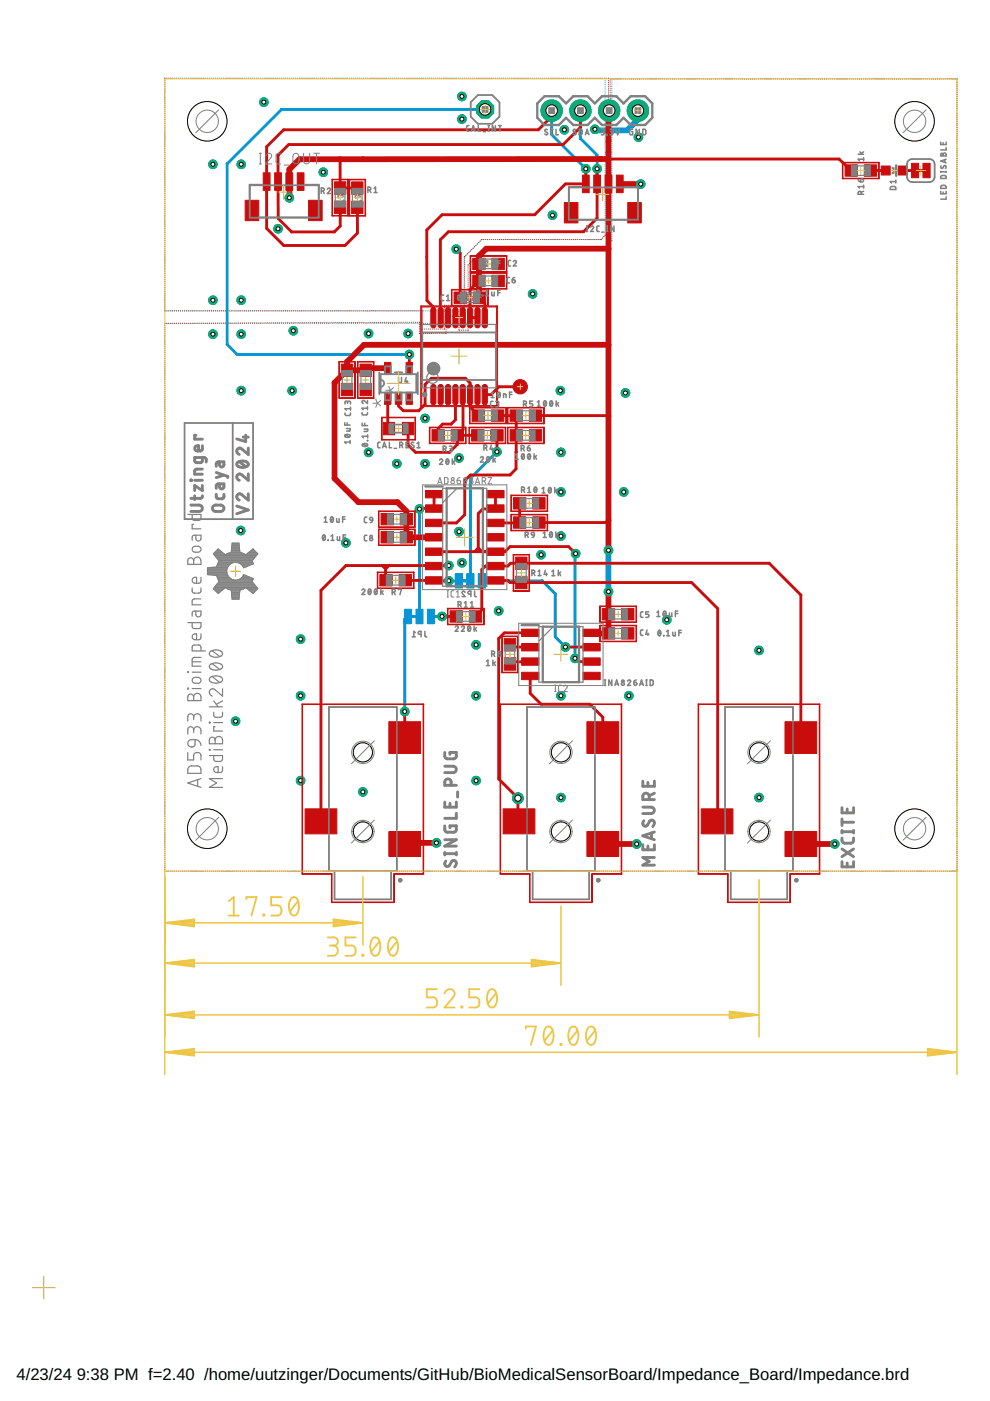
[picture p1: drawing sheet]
<svg xmlns="http://www.w3.org/2000/svg" width="210mm" height="297mm" viewBox="0 0 210 297" stroke-linecap="round" stroke-linejoin="round" font-family="sans-serif">
<defs><g id="words">
<g font-size="3.5">
<text x="3.5" y="292.5">4/23/24</text>
<text x="16.3" y="292.5">9:38 PM f=2.40 /home/uutzinger/Documents/GitHub/BioMedicalSensorBoard/Impedance_Board/Impedance.brd</text>
</g>
</g></defs>
<path d="M88.2 130.7h1.4M88.9 130v1.4M99 123.1h1.4M99.7 122.5v1.3" fill="none" stroke="#afd134" stroke-width=".21"/>
<path d="M87.4 135h.7M88.1 134.1l-.4-.2v1.1M89.3 134.5l-.6-.1v-.4l.6-.1v1.1M90.1 133.9v1l.4 .1M98.6 125.6a.32 .32 0 0 0-.4-.3 .32 .32 0 0 0-.1 .6l.5 .6h-.6M99.8 126l-.5-.1v-.4l.5-.2v1.2M100.6 125.3v1l.4 .2" fill="none" stroke="#808080" stroke-width=".32"/>
<g fill="#0696d7" stroke="#0696d7" stroke-width=".21">
<path d="M90.6 129.2h1.5v3h-1.5z"/>
<path d="M88.2 129.2h1.5v3h-1.5z"/>
<path d="M85.7 129.2h1.6v3h-1.6z"/>
<path d="M101.4 121.6h1.5v3.1h-1.5z"/>
<path d="M99 121.6h1.5v3.1h-1.5z"/>
<path d="M96.5 121.6h1.6v3.1h-1.6z"/>
</g>
<path d="M102.8 23.2h-43.1l-11.5 11.5v38.3l2.1 2.2h36.5M117 23.5v5.1l7.2 7.2M123.1 23.5v5.9l3.5 3.5v2.9M105.4 95.8l-5.7 5.6v21.7h-4.5M88.9 107.9v22.8h-2.4l-.7 .6v19.6M122 117.4l-.1 .1v22.1M91.4 130.7h2.3M102.2 123.1h12.8l2.7 2.8v9.1l2.2 2.2" fill="none" stroke="#0696d7" stroke-width=".61"/>
<g fill="none" stroke="#0696d7" stroke-width=".21">
<path d="M34.9 17v.1M34.9 17.4v.1M34.9 17.8v.1M34.9 18.3h.1M34.9 18.7h.1M34.9 19.1h.1M34.9 19.5v.1M34.9 19.9v.1M35 16.6l-.1 .1M35.4 16.6h.1M35.8 16.6h.1M36.2 16.6h.1"/>
<path d="M36.6 16.6h.1M37 16.6h.1M37.4 16.6h.1M37.8 16.6h.1M38.2 16.6h.1M38.7 16.6h.1M39.1 16.6h.1M39.5 16.6h.1M39.9 16.6h.1M40.3 16.6h.1M40.7 16.6h.1M41.1 16.6h.1"/>
<path d="M41.6 16.6h.1M42 16.6h.1M42.4 16.6h.1M42.8 16.6h.1M43.2 16.6h.1M43.6 16.6h.1M44 16.6h.1M44.4 16.6h.1M44.9 16.6h.1M45.3 16.6h.1M45.7 16.6h.1M46.1 16.6h.1"/>
<path d="M46.5 16.6h.1M46.9 16.6h.1M47.3 16.6h.1M47.8 16.6h.1M48.2 16.6h.1M48.6 16.6h.1M49 16.6h.1M49.4 16.6h.1M49.8 16.6h.1M50.2 16.6h.1M50.6 16.6h.1M51.1 16.6h.1"/>
<path d="M51.5 16.6h.1M51.9 16.6h.1M52.3 16.6h.1M52.7 16.6h.1M53.1 16.6h.1M53.5 16.6h.1M53.9 16.6h.1M54.4 16.6h.1M54.8 16.6h.1M55.2 16.6h.1M55.6 16.6h.1M56 16.6h.1"/>
<path d="M56.4 16.6h.1M56.8 16.6h.1M57.2 16.6h.1M57.7 16.6h.1M58.1 16.6h.1M58.5 16.6h.1M58.9 16.6h.1M59.3 16.6h.1M59.7 16.6h.1M60.1 16.6h.1M60.5 16.6h.1M61 16.6h.1"/>
<path d="M61.4 16.6h.1M61.8 16.6h.1M62.2 16.6h.1M62.6 16.6h.1M63 16.6h.1M63.4 16.6h.1M63.8 16.6h.1M64.3 16.6h.1M64.7 16.6h.1M65.1 16.6h.1M65.5 16.6h.1M65.9 16.6h.1"/>
<path d="M66.3 16.6h.1M66.7 16.6h.1M67.1 16.6h.1M67.6 16.6h.1M68 16.6h.1M68.4 16.6h.1M68.8 16.6h.1M69.2 16.6h.1M69.6 16.6h.1M70 16.6h.1M70.4 16.6h.1M70.9 16.6h.1"/>
<path d="M71.3 16.6h.1M71.7 16.6h.1M72.1 16.6h.1M72.5 16.6h.1M72.9 16.6h.1M73.3 16.6h.1M73.7 16.6h.1M74.2 16.6h.1M74.6 16.6h.1M75 16.6h.1M75.4 16.6h.1M75.8 16.6h.1"/>
<path d="M76.2 16.6h.1M76.6 16.6h.1M77 16.6h.1M77.5 16.6h.1M77.9 16.6h.1M78.3 16.6h.1M78.7 16.6h.1M79.1 16.6h.1M79.5 16.6h.1M79.9 16.6h.1M80.3 16.6h.1M80.8 16.6h.1"/>
<path d="M81.2 16.6h.1M81.6 16.6h.1M82 16.6h.1M82.4 16.6h.1M82.8 16.6h.1M83.2 16.6h.1M83.7 16.6h.1M84.1 16.6h.1M84.5 16.6h.1M84.9 16.6h.1M85.3 16.6h.1M85.7 16.6h.1"/>
<path d="M86.1 16.6h.1M86.6 16.6h.1M87 16.6h.1M87.4 16.6h.1M87.8 16.6h.1M88.2 16.6h.1M88.6 16.6h.1M89 16.6h.1M89.4 16.6h.1M89.9 16.6h.1M90.3 16.6h.1M90.7 16.6h.1"/>
<path d="M91.1 16.6h.1M91.5 16.6h.1M91.9 16.6h.1M92.3 16.6h.1M92.7 16.6h.1M93.2 16.6h.1M93.6 16.6h.1M94 16.6h.1M94.4 16.6h.1M94.8 16.6h.1M95.2 16.6h.1M95.6 16.6h.1"/>
<path d="M96 16.6h.1M96.5 16.6h.1M96.9 16.6h.1M97.3 16.6h.1M97.7 16.6h.1M98.1 16.6h.1M98.5 16.6h.1M98.9 16.6h.1M99.3 16.6h.1M99.8 16.6h.1M100.2 16.6h.1M100.6 16.6h.1"/>
<path d="M101 16.6h.1M101.4 16.6h.1M101.8 16.6h.1M102.2 16.6h.1M102.6 16.6h.1M103.1 16.6h.1M103.5 16.6h.1M103.9 16.6h.1M104.3 16.6h.1M104.7 16.6h.1M105.1 16.6h.1M105.5 16.6h.1"/>
<path d="M105.9 16.6h.1M106.4 16.6h.1M106.8 16.6h.1M107.2 16.6h.1M107.6 16.6h.1M108 16.6h.1M108.4 16.6h.1M108.8 16.6h.1M109.2 16.6h.1M109.7 16.6h.1M110.1 16.6h.1M110.5 16.6h.1"/>
<path d="M110.9 16.6h.1M111.3 16.6h.1M111.7 16.6h.1M112.1 16.6h.1M112.6 16.6h.1M113 16.6h.1M113.4 16.6h.1M113.8 16.6h.1M114.2 16.6h.1M114.6 16.6h.1M115 16.6h.1M115.4 16.6h.1"/>
<path d="M115.9 16.6h.1M116.3 16.6h.1M116.7 16.6h.1M117.1 16.6h.1M117.5 16.6h.1M117.9 16.6h.1M118.3 16.6h.1M118.7 16.6h.1M119.2 16.6h.1M119.6 16.6h.1M120 16.6h.1M120.4 16.6h.1"/>
<path d="M120.8 16.6h.1M121.2 16.6h.1M121.6 16.6h.1M122 16.6h.1M122.5 16.6h.1M122.9 16.6h.1M123.3 16.6h.1M123.7 16.6h.1M124.1 16.6h.1M124.5 16.6h.1M124.9 16.6h.1M125.3 16.6h.1"/>
<path d="M125.8 16.6h.1M126.2 16.6h.1M126.6 16.6h.1M127 16.6h.1M127.4 16.6h.1M127.8 16.6h.1M128.2 16.6h.1M128.3 16.6v.1M128.3 17v.1M128.3 17.4v.1M128.3 17.8v.1M128.3 18.3h.1"/>
<path d="M128.3 18.7h.1M128.3 19.1h.1M128.3 19.5v.1M128.3 19.9v.1M129.7 17.1v.1M129.7 17.5v.1M129.7 18h.1M129.7 18.4h.1M129.7 18.8h.1M129.7 19.2h.1M129.7 19.6v.1M129.8 16.7l-.1 .1"/>
<path d="M130.1 16.7h.1M130.6 16.7h.1M131 16.7h.1M131.4 16.7h.1M131.8 16.7h.1M132.2 16.7h.1M132.6 16.7h.1M133 16.7h.1M133.5 16.7h.1M133.9 16.7h.1M134.3 16.7h.1M134.7 16.7h.1"/>
<path d="M135.1 16.7h.1M135.5 16.7h.1M135.9 16.7h.1M136.3 16.7h.1M136.8 16.7h.1M137.2 16.7h.1M137.6 16.7h.1M138 16.7h.1M138.4 16.7h.1M138.8 16.7h.1M139.2 16.7h.1M139.6 16.7h.1"/>
<path d="M140.1 16.7h.1M140.5 16.7h.1M140.9 16.7h.1M141.3 16.7h.1M141.7 16.7h.1M142.1 16.7h.1M142.5 16.7h.1M143 16.7h.1M143.4 16.7h.1M143.8 16.7h.1M144.2 16.7h.1M144.6 16.7h.1"/>
<path d="M145 16.7h.1M145.4 16.7h.1M145.8 16.7h.1M146.3 16.7h.1M146.7 16.7h.1M147.1 16.7h.1M147.5 16.7h.1M147.9 16.7h.1M148.3 16.7h.1M148.7 16.7h.1M149.1 16.7h.1M149.6 16.7h.1"/>
<path d="M150 16.7h.1M150.4 16.7h.1M150.8 16.7h.1M151.2 16.7h.1M151.6 16.7h.1M152 16.7h.1M152.5 16.7h.1M152.9 16.7h.1M153.3 16.7h.1M153.7 16.7h.1M154.1 16.7h.1M154.5 16.7h.1"/>
<path d="M154.9 16.7h.1M155.3 16.7h.1M155.8 16.7h.1M156.2 16.7h.1M156.6 16.7h.1M157 16.7h.1M157.4 16.7h.1M157.8 16.7h.1M158.2 16.7h.1M158.6 16.7h.1M159.1 16.7h.1M159.5 16.7h.1"/>
<path d="M159.9 16.7h.1M160.3 16.7h.1M160.7 16.7h.1M161.1 16.7h.1M161.5 16.7h.1M162 16.7h.1M162.4 16.7h.1M162.8 16.7h.1M163.2 16.7h.1M163.6 16.7h.1M164 16.7h.1M164.4 16.7h.1"/>
<path d="M164.8 16.7h.1M165.3 16.7h.1M165.7 16.7h.1M166.1 16.7h.1M166.5 16.7h.1M166.9 16.7h.1M167.3 16.7h.1M167.7 16.7h.1M168.1 16.7h.1M168.6 16.7h.1M169 16.7h.1M169.4 16.7h.1"/>
<path d="M169.8 16.7h.1M170.2 16.7h.1M170.6 16.7h.1M171 16.7h.1M171.5 16.7h.1M171.9 16.7h.1M172.3 16.7h.1M172.7 16.7h.1M173.1 16.7h.1M173.5 16.7h.1M173.9 16.7h.1M174.3 16.7h.1"/>
<path d="M174.8 16.7h.1M175.2 16.7h.1M175.6 16.7h.1M176 16.7h.1M176.4 16.7h.1M176.8 16.7h.1M177.2 16.7h.1M177.7 16.7h.1M178.1 16.7h.1M178.5 16.7h.1M178.9 16.7h.1M179.3 16.7h.1"/>
<path d="M179.7 16.7h.1M180.1 16.7h.1M180.6 16.7h.1M181 16.7h.1M181.4 16.7h.1M181.8 16.7h.1M182.2 16.7h.1M182.6 16.7h.1M183 16.7h.1M183.5 16.7h.1M183.9 16.7h.1M184.3 16.7h.1"/>
<path d="M184.7 16.7h.1M185.1 16.7h.1M185.5 16.7h.1M185.9 16.7h.1M186.3 16.7h.1M186.8 16.7h.1M187.2 16.7h.1M187.6 16.7h.1M188 16.7h.1M188.4 16.7h.1M188.8 16.7h.1M189.2 16.7h.1"/>
<path d="M189.7 16.7h.1M190.1 16.7h.1M190.5 16.7h.1M190.9 16.7h.1M191.3 16.7h.1M191.7 16.7h.1M192.1 16.7h.1M192.5 16.7h.1M193 16.7h.1M193.4 16.7h.1M193.8 16.7h.1M194.2 16.7h.1"/>
<path d="M194.6 16.7h.1M195 16.7h.1M195.4 16.7h.1M195.8 16.7h.1M196.3 16.7h.1M196.7 16.7h.1M197.1 16.7h.1M197.5 16.7h.1M197.9 16.7h.1M198.3 16.7h.1M198.7 16.7h.1M199.2 16.7h.1"/>
<path d="M199.6 16.7h.1M200 16.7h.1M200.4 16.7h.1M200.8 16.7h.1M201.2 16.7h.1M201.6 16.7h.1M202 16.7h.1M202.5 16.7h.1M202.9 16.7v.1M202.9 17.1v.1M202.9 17.5v.1M202.9 17.9v.1"/>
<path d="M202.9 18.4h.1M202.9 18.8h.1M202.9 19.2h.1M202.9 19.6h.1M34.9 20.3v.1M34.9 20.7v.1M34.9 21.2h.1M34.9 21.6h.1M34.9 22h.1M34.9 22.4v.1M34.9 22.8v.1M34.9 23.2v.1"/>
<path d="M34.9 23.6v.1M34.9 24.1h.1M34.9 24.5h.1M34.9 24.9h.1M34.9 25.3h.1M34.9 25.7v.1M34.9 26.1v.1M34.9 26.5v.1M34.9 26.9v.1M34.9 27.4h.1M34.9 27.8h.1M34.9 28.2h.1"/>
<path d="M34.9 28.6v.1M34.9 29v.1M34.9 29.4v.1M34.9 29.8v.1M34.9 30.3h.1M34.9 30.7h.1M34.9 31.1h.1M34.9 31.5v.1M34.9 31.9v.1M34.9 32.3v.1M34.9 32.7v.1M34.9 33.2h.1"/>
<path d="M34.9 33.6h.1M34.9 34h.1M34.9 34.4v.1M34.9 34.8v.1M34.9 35.2v.1M34.9 35.6v.1M34.9 36.1h.1M34.9 36.5h.1M34.9 36.9h.1M34.9 37.3v.1M34.9 37.7v.1M34.9 38.1v.1"/>
<path d="M34.9 38.5v.1M34.9 39h.1M34.9 39.4h.1M34.9 39.8h.1M128.3 20.3v.1M128.3 20.7v.1M128.3 21.2h.1M128.3 21.6h.1M128.3 22v.1M128.3 22.4v.1M128.3 22.8v.1M128.3 23.2v.1"/>
<path d="M128.3 23.7h.1M128.3 24.1h.1M128.3 24.5h.1M128.3 24.9v.1M128.3 25.3v.1M128.3 25.7v.1M128.3 26.1v.1M128.3 26.6h.1M128.3 27h.1M128.3 27.4h.1M128.3 27.8v.1M128.3 28.2v.1"/>
<path d="M128.3 28.6v.1M128.3 29v.1M128.3 29.5h.1M128.3 29.9h.1M128.3 30.3v.1M128.3 30.7v.1M128.3 31.1v.1M128.3 31.5v.1M128.3 32h.1M128.3 32.4h.1M128.3 32.8h.1M128.3 33.2v.1"/>
<path d="M128.3 33.6v.1M128.3 34v.1M128.3 34.4v.1M128.3 34.9h.1M128.3 35.3h.1M128.3 35.7h.1M128.3 36.1v.1M128.3 36.5v.1M128.3 36.9v.1M128.3 37.3v.1M128.3 37.8h.1M128.3 38.2h.1"/>
<path d="M128.3 38.6v.1M128.3 39v.1M128.3 39.4v.1M128.3 39.8v.1M129.7 20v.1M129.7 20.4v.1M129.7 20.8v.1M129.7 21.3h.1M129.7 21.7h.1M129.7 22.1h.1M129.7 22.5h.1M129.7 22.9v.1"/>
<path d="M129.7 23.3v.1M129.7 23.7v.1M129.7 24.2h.1M129.7 24.6h.1M129.7 25h.1M129.7 25.4h.1M129.7 25.8v.1M129.7 26.2v.1M129.7 26.6v.1M129.7 27.1h.1M129.7 27.5h.1M129.7 27.9h.1"/>
<path d="M129.7 28.3h.1M129.7 28.7h.1M129.7 29.1v.1M129.7 29.5v.1M129.7 29.9v.1M129.7 30.4h.1M129.7 30.8h.1M129.7 31.2h.1M129.7 31.6h.1M129.7 32h.1M129.7 32.4v.1M129.7 32.8v.1"/>
<path d="M129.7 33.2v.1M129.7 33.7h.1M129.7 34.1h.1M129.7 34.5h.1M129.7 34.9h.1M129.7 35.3h.1M129.7 35.7v.1M129.7 36.1v.1M129.7 36.5v.1M129.7 37h.1M129.7 37.4h.1M129.7 37.8h.1"/>
<path d="M129.7 38.2h.1M129.7 38.6v.1M129.7 39v.1M129.7 39.4v.1M129.7 39.8v.1M202.9 20v.1M202.9 20.4v.1M202.9 20.8v.1M202.9 21.3h.1M202.9 21.7h.1M202.9 22.1h.1M202.9 22.5h.1"/>
<path d="M202.9 22.9h.1M202.9 23.3h.1M202.9 23.7v.1M202.9 24.1v.1M202.9 24.6h.1M202.9 25h.1M202.9 25.4h.1M202.9 25.8h.1M202.9 26.2h.1M202.9 26.6h.1M202.9 27v.1M202.9 27.4v.1"/>
<path d="M202.9 27.8v.1M202.9 28.3h.1M202.9 28.7h.1M202.9 29.1h.1M202.9 29.5h.1M202.9 29.9v.1M202.9 30.3v.1M202.9 30.7v.1M202.9 31.1v.1M202.9 31.5v.1M202.9 32h.1M202.9 32.4h.1"/>
<path d="M202.9 32.8h.1M202.9 33.2h.1M202.9 33.6v.1M202.9 34v.1M202.9 34.4v.1M202.9 34.8v.1M202.9 35.2v.1M202.9 35.7h.1M202.9 36.1h.1M202.9 36.5h.1M202.9 36.9h.1M202.9 37.3v.1"/>
<path d="M202.9 37.7v.1M202.9 38.1v.1M202.9 38.5v.1M202.9 38.9v.1M202.9 39.4h.1M202.9 39.8h.1M34.9 40.2v.1M34.9 40.6v.1M34.9 41v.1M34.9 41.4v.1M34.9 41.9h.1M34.9 42.3h.1"/>
<path d="M34.9 42.7h.1M34.9 43.1v.1M34.9 43.5v.1M34.9 43.9v.1M34.9 44.3v.1M34.9 44.7v.1M34.9 45.2h.1M34.9 45.6h.1M34.9 46h.1M34.9 46.4v.1M34.9 46.8v.1M34.9 47.2v.1"/>
<path d="M34.9 47.6v.1M34.9 48.1h.1M34.9 48.5h.1M34.9 48.9h.1M34.9 49.3v.1M34.9 49.7v.1M34.9 50.1v.1M34.9 50.5v.1M34.9 51h.1M34.9 51.4h.1M34.9 51.8h.1M34.9 52.2v.1"/>
<path d="M34.9 52.6v.1M34.9 53v.1M34.9 53.4v.1M34.9 53.9h.1M34.9 54.3h.1M34.9 54.7h.1M34.9 55.1v.1M34.9 55.5v.1M34.9 55.9v.1M34.9 56.3v.1M34.9 56.8h.1M34.9 57.2h.1"/>
<path d="M34.9 57.6h.1M34.9 58v.1M34.9 58.4v.1M34.9 58.8v.1M34.9 59.2v.1M34.9 59.7h.1M98.4 54.5v.1M98.4 54.9v.1M98.4 55.4h.1M98.4 55.8h.1M98.4 56.2v.1M98.4 56.6v.1"/>
<path d="M98.4 57v.1M98.4 57.5h.1M98.4 57.9h.1M98.4 58.3v.1M98.4 58.7v.1M98.4 59.1v.1M98.4 59.6h.1M98.4 60h.1M98.5 54.5h-.1M98.8 54.2h-.1M99.1 53.9h-.1M99.4 53.6h-.1"/>
<path d="M99.7 53.3h-.1M99.7 56.1v.1M99.7 56.5v.1M99.7 56.9v.1M99.7 57.3v.1M99.7 57.8h.1M99.7 58.2h.1M99.7 58.6h.1M99.7 59v.1M99.7 59.4v.1M99.7 59.8v.1M99.8 55.7l-.1 .1"/>
<path d="M100 52.9l-.1 .1M100.1 55.4h-.1M100.3 52.6l-.1 .1M100.4 55.1h-.1M100.6 52.3v.1M100.7 54.8h-.1M100.9 52v.1M101 54.5h-.1M101.2 51.7v.1M101.3 54.2h-.1M101.5 51.4v.1M101.6 53.9h-.1"/>
<path d="M101.8 51.1v.1M101.9 53.6h-.1M102.2 53.3h-.1M102.2 50.8h-.1M102.4 53h.1M102.6 50.8h.1M102.7 52.7h.1M103 50.8h.1M103.1 52.7h.1M103.4 50.8h.1M103.6 52.7h.1M103.8 50.8h.1"/>
<path d="M104 52.7h.1M104.2 50.8h.1M104.4 52.7h.1M104.6 50.8h.1M104.8 52.7h.1M105 50.8h.1M105.2 52.7h.1M105.4 50.8h.1M105.6 52.7h.1M105.8 50.8h.1M106 52.7h.1M106.3 50.8h.1"/>
<path d="M106.5 52.7h.1M106.7 50.8h.1M106.9 52.7h.1M107.1 50.8h.1M107.3 52.7h.1M107.5 50.8h.1M107.7 52.7h.1M107.9 50.8h.1M108.1 52.7h.1M108.3 50.8h.1M108.5 52.7h.1M108.7 50.8h.1"/>
<path d="M108.9 52.7h.1M109.1 50.8h.1M109.4 52.7h.1M109.6 50.8h.1M109.8 52.7h.1M110 50.8h.1M110.2 52.7h.1M110.4 50.8h.1M110.6 52.7h.1M110.8 50.8h.1M111 52.7h.1M111.2 50.8h.1"/>
<path d="M111.4 52.7h.1M111.6 50.8h.1M111.8 52.7h.1M112 50.8h.1M112.3 52.7h.1M112.4 50.8h.1M112.7 52.7h.1M112.9 50.8h.1M113.1 52.7h.1M113.3 50.8h.1M113.5 52.7h.1M113.7 50.8h.1"/>
<path d="M113.9 52.7h.1M114.1 50.8h.1M114.3 52.7h.1M114.5 50.8h.1M114.7 52.7h.1M114.9 50.8h.1M115.2 52.7h.1M115.3 50.8h.1M115.6 52.7h.1M115.7 50.8h.1M116 52.7h.1M116.1 50.8h.1"/>
<path d="M116.4 52.7h.1M116.6 50.8h.1M116.8 52.7h.1M117 50.8h.1M117.2 52.7h.1M117.4 50.8h.1M117.6 52.7h.1M117.8 50.8h.1M118.1 52.7h.1M118.2 50.8h.1M118.5 52.7h.1M118.6 50.8h.1"/>
<path d="M118.9 52.7h.1M119 50.8h.1M119.3 52.7h.1M119.4 50.8h.1M119.7 52.7h.1M119.9 50.8h.1M120.1 52.7h.1M120.3 50.8h.1M120.5 52.7h.1M120.7 50.8h.1M121 52.7h.1M121.1 50.8h.1"/>
<path d="M121.4 52.7h.1M121.5 50.8h.1M121.8 52.7h.1M121.9 50.8h.1M122.2 52.7h.1M122.3 50.8h.1M122.6 52.7h.1M122.7 50.8h.1M123 52.7h.1M123.2 50.8h.1M123.4 52.7h.1M123.6 50.8h.1"/>
<path d="M123.9 52.7h.1M124 50.8h.1M124.3 52.7h.1M124.4 50.8h.1M124.7 52.7h.1M124.8 50.8h.1M125.1 52.7h.1M125.2 50.8h.1M125.5 52.7h.1M125.6 50.8h.1M125.9 52.7h.1M126 50.8h.1"/>
<path d="M126.3 52.7h.1M126.4 50.8h.1M126.8 52.7h.1M126.9 50.8h.1M127.2 52.7h.1M127.4 50.8h-.1M127.6 52.7h.1M127.7 50.4l-.1 .1M128 50.1l-.1 .1M128.1 52.7h-.1M128.3 40.3h.1M128.3 40.7h.1"/>
<path d="M128.3 41.1h.1M128.3 41.5v.1M128.3 41.9v.1M128.3 42.3v.1M128.3 42.7v.1M128.3 43.2h.1M128.3 43.6h.1M128.3 44h.1M128.3 44.4h.1M128.3 44.8v.1M128.3 45.2v.1M128.3 45.6v.1"/>
<path d="M128.3 46.1h.1M128.3 46.5h.1M128.3 46.9h.1M128.3 47.3h.1M128.3 47.7v.1M128.3 48.1v.1M128.3 48.6h.1M128.3 49h.1M128.3 49.4h.1M128.3 49.8l-.1 .1M128.4 52.3v.1M128.8 52l-.1 .1"/>
<path d="M129.1 51.7l-.1 .1M129.4 51.4h-.1M129.7 40.3h.1M129.7 40.7h.1M129.7 41.1h.1M129.7 41.5v.1M129.7 41.9v.1M129.7 42.3v.1M129.7 42.7v.1M129.7 43.2h.1M129.7 43.6h.1M129.7 44h.1"/>
<path d="M129.7 44.4h.1M129.7 44.8v.1M129.7 45.2v.1M129.7 45.6v.1M129.7 46v.1M129.7 46.5h.1M129.7 46.9h.1M129.7 47.3h.1M129.7 47.7h.1M129.7 48.1v.1M129.7 48.5v.1M129.7 48.9v.1"/>
<path d="M129.7 49.3v.1M129.7 49.8h.1M129.7 50.2h.1M129.7 50.6h.1M129.7 51v.1M202.9 40.2h.1M202.9 40.6h.1M202.9 41v.1M202.9 41.4v.1M202.9 41.8v.1M202.9 42.2v.1M202.9 42.7h.1"/>
<path d="M202.9 43.1h.1M202.9 43.5h.1M202.9 43.9h.1M202.9 44.3h.1M202.9 44.7v.1M202.9 45.1v.1M202.9 45.5v.1M202.9 46h.1M202.9 46.4h.1M202.9 46.8h.1M202.9 47.2h.1M202.9 47.6h.1"/>
<path d="M202.9 48h.1M202.9 48.4v.1M202.9 48.8v.1M202.9 49.2v.1M202.9 49.7h.1M202.9 50.1h.1M202.9 50.5h.1M202.9 50.9h.1M202.9 51.3v.1M202.9 51.7v.1M202.9 52.1v.1M202.9 52.5v.1"/>
<path d="M202.9 52.9v.1M202.9 53.4h.1M202.9 53.8h.1M202.9 54.2h.1M202.9 54.6h.1M202.9 55v.1M202.9 55.4v.1M202.9 55.8v.1M202.9 56.2v.1M202.9 56.6v.1M202.9 57.1h.1M202.9 57.5h.1"/>
<path d="M202.9 57.9h.1M202.9 58.3h.1M202.9 58.7v.1M202.9 59.1v.1M202.9 59.5v.1M202.9 59.9v.1M34.9 60.1h.1M34.9 60.5h.1M34.9 60.9v.1M34.9 61.3v.1M34.9 61.7v.1M34.9 62.1v.1"/>
<path d="M34.9 62.5v.1M34.9 63h.1M34.9 63.4h.1M34.9 63.8h.1M34.9 64.2v.1M34.9 64.6v.1M34.9 65v.1M34.9 65.4v.1M34.9 65.9h.1M34.9 69h.1M34.9 69.4h.1M34.9 69.8h.1"/>
<path d="M34.9 70.2v.1M34.9 70.6v.1M34.9 71v.1M34.9 71.4v.1M34.9 71.9h.1M34.9 72.3h.1M34.9 72.7h.1M34.9 73.1h.1M34.9 73.5v.1M34.9 73.9v.1M34.9 74.3v.1M34.9 74.7v.1"/>
<path d="M34.9 75.1v.1M34.9 75.6h.1M34.9 76h.1M34.9 76.4h.1M34.9 76.8h.1M34.9 77.2v.1M34.9 77.6v.1M34.9 78v.1M34.9 78.4v.1M34.9 78.8v.1M34.9 79.3h.1M34.9 79.7h.1"/>
<path d="M35 68.6h-.1M35.3 68.6h.1M35.3 65.9h.1M35.8 68.6h.1M35.8 65.9h.1M36.2 68.6h.1M36.2 65.9h.1M36.6 68.6h.1M36.6 65.9h.1M37 68.6h.1M37 65.9h.1M37.4 68.6h.1"/>
<path d="M37.4 65.9h.1M37.8 68.6h.1M37.8 65.9h.1M38.2 68.6h.1M38.2 65.9h.1M38.7 68.6h.1M38.7 65.9h.1M39.1 68.6h.1M39.1 65.9h.1M39.5 68.6h.1M39.5 65.9h.1M39.9 65.9h.1"/>
<path d="M39.9 68.6h.1M40.3 68.6h.1M40.3 65.9h.1M40.7 65.9h.1M40.7 68.6h.1M41.1 68.6h.1M41.1 65.9h.1M41.5 65.9h.1M41.6 68.6h.1M42 68.6h.1M42 65.9h.1M42.4 65.9h.1"/>
<path d="M42.4 68.6h.1M42.8 68.6h.1M42.8 65.9h.1M43.2 65.9h.1M43.2 68.6h.1M43.6 68.6h.1M43.6 65.9h.1M44 65.9h.1M44 68.6h.1M44.4 65.9h.1M44.4 68.6h.1M44.8 65.9h.1"/>
<path d="M44.9 68.6h.1M45.2 65.9h.1M45.3 68.6h.1M45.7 65.9h.1M45.7 68.6h.1M46.1 65.9h.1M46.1 68.6h.1M46.5 68.6h.1M46.5 65.9h.1M46.9 65.9h.1M46.9 68.6h.1M47.3 68.6h.1"/>
<path d="M47.3 65.9h.1M47.7 65.9h.1M47.7 68.6h.1M48.1 68.6h.1M48.1 65.9h.1M48.5 65.9h.1M48.6 68.6h.1M49 68.6h.1M49 65.9h.1M49.4 65.9h.1M49.4 68.6h.1M49.8 65.9h.1"/>
<path d="M49.8 68.6h.1M50.2 65.9h.1M50.2 68.6h.1M50.6 65.9h.1M50.6 68.6h.1M51 65.9h.1M51 68.6h.1M51.4 65.9h.1M51.4 68.6h.1M51.8 65.9h.1M51.9 68.6h.1M52.2 65.9h.1"/>
<path d="M52.3 68.6h.1M52.7 65.9h.1M52.7 68.6h.1M53.1 65.9h.1M53.1 68.6h.1M53.5 65.9h.1M53.5 68.6h.1M53.9 65.9h.1M53.9 68.6h.1M54.3 65.9h.1M54.3 68.6h.1M54.7 65.9h.1"/>
<path d="M54.7 68.6h.1M55.1 65.9h.1M55.2 68.6h.1M55.5 65.9h.1M55.6 68.6h.1M55.9 65.9h.1M56 68.6h.1M56.4 65.9h.1M56.4 68.6h.1M56.8 65.9h.1M56.8 68.6h.1M57.2 65.9h.1"/>
<path d="M57.2 68.6h.1M57.6 65.9h.1M57.6 68.6h.1M58 65.9h.1M58 68.6h.1M58.4 65.9h.1M58.4 68.6h.1M58.8 65.9h.1M58.9 68.6h.1M59.2 65.9h.1M59.3 68.6h.1M59.6 65.9h.1"/>
<path d="M59.7 68.6h.1M60.1 65.9h.1M60.1 68.6h.1M60.5 65.9h.1M60.5 68.6h.1M60.9 65.9h.1M60.9 68.6h.1M61.3 65.9h.1M61.3 68.6h.1M61.7 65.9h.1M61.7 68.6h.1M62.1 65.9h.1"/>
<path d="M62.2 68.6h.1M62.5 65.9h.1M62.6 68.6h.1M62.9 65.9h.1M63 68.6h.1M63.4 65.9h.1M63.4 68.6h.1M63.8 65.9h.1M63.8 68.6h.1M64.2 65.9h.1M64.2 68.6h.1M64.6 65.9h.1"/>
<path d="M64.6 68.6h.1M65 65.9h.1M65 68.6h.1M65.4 65.9h.1M65.5 68.6h.1M65.8 65.9h.1M65.9 68.6h.1M66.3 65.9h.1M66.3 68.6h.1M66.7 65.9h.1M66.7 68.6h.1M67.1 65.9h.1"/>
<path d="M67.1 68.6h.1M67.5 65.9h.1M67.5 68.6h.1M67.9 65.9h.1M67.9 68.6h.1M68.3 65.9h.1M68.3 68.6h.1M68.7 65.9h.1M68.7 68.6h.1M69.1 65.9h.1M69.2 68.6h.1M69.5 65.9h.1"/>
<path d="M69.6 68.6h.1M70 65.9h.1M70 68.6h.1M70.4 65.9h.1M70.4 68.6h.1M70.8 65.9h.1M70.8 68.6h.1M71.2 65.9h.1M71.2 68.6h.1M71.6 65.9h.1M71.6 68.6h.1M72 65.9h.1"/>
<path d="M72.1 68.6h.1M72.4 65.9h.1M72.5 68.6h.1M72.8 65.9h.1M72.9 68.6h.1M73.2 65.9h.1M73.3 68.6h.1M73.7 65.9h.1M73.7 68.6h.1M74.1 65.9h.1M74.1 68.6h.1M74.5 65.9h.1"/>
<path d="M74.5 68.6h.1M74.9 65.9h.1M75 68.6h.1M75.3 65.9h.1M75.4 68.6h.1M75.7 65.9h.1M75.8 68.6h.1M76.1 65.9h.1M76.2 68.6h.1M76.5 65.9h.1M76.6 68.6h.1M77 65.9h.1"/>
<path d="M77 68.6h.1M77.4 65.9h.1M77.4 68.6h.1M77.8 65.9h.1M77.8 68.6h.1M78.2 65.9h.1M78.3 68.6h.1M78.6 65.9h.1M78.7 68.6h.1M79 65.9h.1M79.1 68.6h.1M79.4 65.9h.1"/>
<path d="M79.5 68.6h.1M79.8 65.9h.1M79.9 68.6h.1M80.2 65.9h.1M80.3 68.6h.1M80.7 65.9h.1M80.7 68.6h.1M81.1 65.9h.1M81.1 68.6h.1M81.5 65.9h.1M81.5 68.6h.1M81.9 65.9h.1"/>
<path d="M82 68.6h.1M82.3 65.9h.1M82.4 68.6h.1M82.7 65.9h.1M82.8 68.6h.1M83.1 65.9h.1M83.2 68.6h.1M83.5 65.9h.1M83.6 68.6h.1M83.9 65.9h.1M84 68.6h.1M84.4 65.9h.1"/>
<path d="M84.4 68.6h.1M84.8 65.9h.1M84.8 68.6h.1M85.2 65.9h.1M85.3 68.6h.1M85.6 65.9h.1M85.7 68.6h.1M86 65.9h.1M86.1 68.6h.1M86.4 65.9h.1M86.5 68.6h.1M86.8 65.9h.1"/>
<path d="M86.9 68.6h.1M87.2 65.9h.1M87.3 68.6h.1M87.7 65.9h.1M87.7 68.6h.1M88.1 65.9h.1M88.1 68.6h.1M88.5 65.9h.1M88.6 68.6h.1M88.9 65.9h.1M89 68.6h.1M89.3 65.9h.1"/>
<path d="M89.4 68.6h.1M89.7 65.9h.1M89.8 68.6h.1M90.1 65.9h.1M90.2 68.6h.1M90.6 65.9h.1M90.6 68.6h.1M91 65.9h.1M91 68.6h.1M91.4 65.9h.1M91.4 68.6h.1M91.8 65.9h.1"/>
<path d="M91.8 68.6h.1M92.2 65.9h.1M92.3 68.6h.1M92.6 65.9h.1M92.7 68.6h.1M93 65.9h.1M93.1 68.6h.1M93.4 65.9h.1M93.5 68.6h.1M93.8 65.9h.1M93.9 68.6h.1M94.3 65.9h.1"/>
<path d="M94.3 68.6h.1M94.7 65.9h.1M94.7 68.6h.1M95.1 65.9h.1M95.1 68.6h.1M95.5 65.9h.1M95.6 68.6h.1M95.9 65.9h.1M96 68.6h.1M96.3 65.9h.1M96.4 68.6h.1M96.7 65.9h.1"/>
<path d="M96.8 68.6h.1M97.1 65.9h.1M97.2 68.6h.1M97.5 65.9h.1M97.6 68.6h.1M98 65.9h.1M98 68.6h.1M98.4 65.9h.1M98.4 60.4v.1M98.4 60.8v.1M98.4 61.2v.1M98.4 61.7h.1"/>
<path d="M98.4 62.1h.1M98.4 62.5h.1M98.4 62.9v.1M98.4 63.4h.1M98.4 63.8h.1M98.4 64.2h.1M98.4 64.6v.1M98.4 65v.1M98.4 65.4v.1M98.4 68.6h.1M98.9 68.6h.1M99.3 68.6h.1"/>
<path d="M99.7 68.6h.1M99.7 60.2v.1M99.7 60.7h.1M99.7 61.1h.1M99.7 61.5h.1M99.7 61.9h.1M99.7 62.3v.1M99.7 62.7v.1M99.7 63.1v.1M99.7 63.5v.1M99.7 64h.1M99.7 64.4h.1"/>
<path d="M99.7 64.8h.1M99.7 65.2v.1M99.7 65.6v.1M99.7 66v.1M99.7 66.4v.1M99.7 66.9h.1M99.7 67.3h.1M99.7 67.7h.1M99.7 68.1h.1M99.7 68.5v.1M202.9 60.3v.1M202.9 60.8h.1"/>
<path d="M202.9 61.2h.1M202.9 61.6h.1M202.9 62h.1M202.9 62.4v.1M202.9 62.8v.1M202.9 63.2v.1M202.9 63.6v.1M202.9 64.1h.1M202.9 64.5h.1M202.9 64.9h.1M202.9 65.3h.1M202.9 65.7h.1"/>
<path d="M202.9 66.1v.1M202.9 66.5v.1M202.9 66.9v.1M202.9 67.4h.1M202.9 67.8h.1M202.9 68.2h.1M202.9 68.6h.1M202.9 69h.1M202.9 69.4h.1M202.9 69.8v.1M202.9 70.2v.1M202.9 70.6v.1"/>
<path d="M202.9 71.1h.1M202.9 71.5h.1M202.9 71.9h.1M202.9 72.3h.1M202.9 72.7h.1M202.9 73.1v.1M202.9 73.5v.1M202.9 73.9v.1M202.9 74.3v.1M202.9 74.8h.1M202.9 75.2h.1M202.9 75.6h.1"/>
<path d="M202.9 76h.1M202.9 76.4v.1M202.9 76.8v.1M202.9 77.2v.1M202.9 77.6v.1M202.9 78.1h.1M202.9 78.5h.1M202.9 78.9h.1M202.9 79.3h.1M202.9 79.7h.1M34.9 80.1h.1M34.9 80.5h.1"/>
<path d="M34.9 80.9v.1M34.9 81.3v.1M34.9 81.7v.1M34.9 82.1v.1M34.9 82.5v.1M34.9 83h.1M34.9 83.4h.1M34.9 83.8h.1M34.9 84.2h.1M34.9 84.6v.1M34.9 85v.1M34.9 85.4v.1"/>
<path d="M34.9 85.9h.1M34.9 86.3h.1M34.9 86.7h.1M34.9 87.1h.1M34.9 87.5h.1M34.9 87.9h.1M34.9 88.3v.1M34.9 88.7v.1M34.9 89.1v.1M34.9 89.6h.1M34.9 90h.1M34.9 90.4h.1"/>
<path d="M34.9 90.8h.1M34.9 91.2h.1M34.9 91.6v.1M34.9 92v.1M34.9 92.4v.1M34.9 92.8v.1M34.9 93.3h.1M34.9 93.7h.1M34.9 94.1h.1M34.9 94.5h.1M34.9 94.9v.1M34.9 95.3v.1"/>
<path d="M34.9 95.7v.1M34.9 96.1v.1M34.9 96.6h.1M34.9 97h.1M34.9 97.4h.1M34.9 97.8h.1M34.9 98.2v.1M34.9 98.6v.1M34.9 99v.1M34.9 99.4v.1M34.9 99.8v.1M202.9 80.1v.1"/>
<path d="M202.9 80.5v.1M202.9 80.9v.1M202.9 81.3v.1M202.9 81.8h.1M202.9 82.2h.1M202.9 82.6h.1M202.9 83h.1M202.9 83.4h.1M202.9 83.8v.1M202.9 84.2v.1M202.9 84.6v.1M202.9 85v.1"/>
<path d="M202.9 85.5h.1M202.9 85.9h.1M202.9 86.3h.1M202.9 86.7h.1M202.9 87.1h.1M202.9 87.5v.1M202.9 87.9v.1M202.9 88.3v.1M202.9 88.8h.1M202.9 89.2h.1M202.9 89.6h.1M202.9 90h.1"/>
<path d="M202.9 90.4h.1M202.9 90.8h.1M202.9 91.2v.1M202.9 91.6v.1M202.9 92.1h.1M202.9 92.5h.1M202.9 92.9h.1M202.9 93.3h.1M202.9 93.7h.1M202.9 94.1h.1M202.9 94.5v.1M202.9 94.9v.1"/>
<path d="M202.9 95.3v.1M202.9 95.8h.1M202.9 96.2h.1M202.9 96.6h.1M202.9 97h.1M202.9 97.4v.1M202.9 97.8v.1M202.9 98.2v.1M202.9 98.6v.1M202.9 99v.1M202.9 99.5h.1M202.9 99.9h.1"/>
<path d="M34.9 100.3h.1M34.9 100.7h.1M34.9 101.1h.1M34.9 101.5h.1M34.9 101.9v.1M34.9 102.3v.1M34.9 102.7v.1M34.9 103.1v.1M34.9 103.5v.1M34.9 104h.1M34.9 104.4h.1M34.9 104.8h.1"/>
<path d="M34.9 105.2h.1M34.9 105.6v.1M34.9 106v.1M34.9 106.4v.1M34.9 106.8v.1M34.9 107.3h.1M34.9 107.7h.1M34.9 108.1h.1M34.9 108.5h.1M34.9 108.9h.1M34.9 109.3v.1M34.9 109.7v.1"/>
<path d="M34.9 110.1v.1M34.9 110.6h.1M34.9 111h.1M34.9 111.4h.1M34.9 111.8h.1M34.9 112.2h.1M34.9 112.6h.1M34.9 113v.1M34.9 113.4v.1M34.9 113.8v.1M34.9 114.3h.1M34.9 114.7h.1"/>
<path d="M34.9 115.1h.1M34.9 115.5h.1M34.9 115.9v.1M34.9 116.3v.1M34.9 116.7v.1M34.9 117.1v.1M34.9 117.5v.1M34.9 118h.1M34.9 118.4h.1M34.9 118.8h.1M34.9 119.2h.1M34.9 119.6v.1"/>
<path d="M202.9 100.3h.1M202.9 100.7h.1M202.9 101.1v.1M202.9 101.5v.1M202.9 101.9v.1M202.9 102.3v.1M202.9 102.7v.1M202.9 103.2h.1M202.9 103.6h.1M202.9 104h.1M202.9 104.4h.1M202.9 104.8v.1"/>
<path d="M202.9 105.2v.1M202.9 105.6v.1M202.9 106v.1M202.9 106.4v.1M202.9 106.9h.1M202.9 107.3h.1M202.9 107.7h.1M202.9 108.1h.1M202.9 108.5v.1M202.9 108.9v.1M202.9 109.3v.1M202.9 109.7v.1"/>
<path d="M202.9 110.2h.1M202.9 110.6h.1M202.9 111h.1M202.9 111.4h.1M202.9 111.8h.1M202.9 112.2v.1M202.9 112.6v.1M202.9 113v.1M202.9 113.5h.1M202.9 113.9h.1M202.9 114.3h.1M202.9 114.7h.1"/>
<path d="M202.9 115.1h.1M202.9 115.5h.1M202.9 115.9v.1M202.9 116.3v.1M202.9 116.7v.1M202.9 117.2h.1M202.9 117.6h.1M202.9 118h.1M202.9 118.4h.1M202.9 118.8v.1M202.9 119.2v.1M202.9 119.6v.1"/>
<path d="M34.9 120v.1M34.9 120.4v.1M34.9 120.8v.1M34.9 121.3h.1M34.9 121.7h.1M34.9 122.1h.1M34.9 122.5h.1M34.9 122.9v.1M34.9 123.3v.1M34.9 123.7v.1M34.9 124.1v.1M34.9 124.5v.1"/>
<path d="M34.9 125h.1M34.9 125.4h.1M34.9 125.8h.1M34.9 126.2h.1M34.9 126.6v.1M34.9 127v.1M34.9 127.4v.1M34.9 127.8v.1M34.9 128.2v.1M34.9 128.7h.1M34.9 129.1h.1M34.9 129.5h.1"/>
<path d="M34.9 129.9h.1M34.9 130.3v.1M34.9 130.7v.1M34.9 131.1v.1M34.9 131.6h.1M34.9 132h.1M34.9 132.4h.1M34.9 132.8h.1M34.9 133.2h.1M34.9 133.6h.1M34.9 134v.1M34.9 134.4v.1"/>
<path d="M34.9 134.8v.1M34.9 135.3h.1M34.9 135.7h.1M34.9 136.1h.1M34.9 136.5h.1M34.9 136.9h.1M34.9 137.3v.1M34.9 137.7v.1M34.9 138.1v.1M34.9 138.5v.1M34.9 139h.1M34.9 139.4h.1"/>
<path d="M34.9 139.8h.1M202.9 120v.1M202.9 120.4v.1M202.9 120.9h.1M202.9 121.3h.1M202.9 121.7h.1M202.9 122.1h.1M202.9 122.5v.1M202.9 122.9v.1M202.9 123.3v.1M202.9 123.7v.1M202.9 124.1v.1"/>
<path d="M202.9 124.6h.1M202.9 125h.1M202.9 125.4h.1M202.9 125.8h.1M202.9 126.2v.1M202.9 126.6v.1M202.9 127v.1M202.9 127.4v.1M202.9 127.8v.1M202.9 128.3h.1M202.9 128.7h.1M202.9 129.1h.1"/>
<path d="M202.9 129.5h.1M202.9 129.9v.1M202.9 130.3v.1M202.9 130.7v.1M202.9 131.1v.1M202.9 131.6h.1M202.9 132h.1M202.9 132.4h.1M202.9 132.8h.1M202.9 133.2h.1M202.9 133.6v.1M202.9 134v.1"/>
<path d="M202.9 134.5h.1M202.9 134.9h.1M202.9 135.3h.1M202.9 135.7h.1M202.9 136.1h.1M202.9 136.5h.1M202.9 136.9h.1M202.9 137.3v.1M202.9 137.7v.1M202.9 138.2h.1M202.9 138.6h.1M202.9 139h.1"/>
<path d="M202.9 139.4h.1M202.9 139.8h.1M34.9 140.2h.1M34.9 140.6v.1M34.9 141v.1M34.9 141.4v.1M34.9 141.8v.1M34.9 142.2v.1M34.9 142.7h.1M34.9 143.1h.1M34.9 143.5h.1M34.9 143.9h.1"/>
<path d="M34.9 144.3v.1M34.9 144.7v.1M34.9 145.1v.1M34.9 145.5v.1M34.9 146h.1M34.9 146.4h.1M34.9 146.8h.1M34.9 147.2h.1M34.9 147.6v.1M34.9 148v.1M34.9 148.4v.1M34.9 148.8v.1"/>
<path d="M34.9 149.2v.1M34.9 149.7h.1M34.9 150.1h.1M34.9 150.5h.1M34.9 150.9h.1M34.9 151.3v.1M34.9 151.7v.1M34.9 152.1v.1M34.9 152.5v.1M34.9 153h.1M34.9 153.4h.1M34.9 153.8h.1"/>
<path d="M34.9 154.2h.1M34.9 154.6h.1M34.9 155v.1M34.9 155.4v.1M34.9 155.8v.1M34.9 156.3h.1M34.9 156.7h.1M34.9 157.1h.1M34.9 157.5h.1M34.9 157.9h.1M34.9 158.3h.1M34.9 158.7v.1"/>
<path d="M34.9 159.1v.1M34.9 159.5v.1M34.9 160h.1M202.9 140.2v.1M202.9 140.6v.1M202.9 141v.1M202.9 141.4v.1M202.9 141.9h.1M202.9 142.3h.1M202.9 142.7h.1M202.9 143.1h.1M202.9 143.5h.1"/>
<path d="M202.9 143.9v.1M202.9 144.3v.1M202.9 144.7v.1M202.9 145.1v.1M202.9 145.6h.1M202.9 146h.1M202.9 146.4h.1M202.9 146.8h.1M202.9 147.2h.1M202.9 147.6v.1M202.9 148v.1M202.9 148.4v.1"/>
<path d="M202.9 148.8v.1M202.9 149.3h.1M202.9 149.7h.1M202.9 150.1h.1M202.9 150.5h.1M202.9 150.9h.1M202.9 151.3v.1M202.9 151.7v.1M202.9 152.1v.1M202.9 152.5v.1M202.9 153h.1M202.9 153.4h.1"/>
<path d="M202.9 153.8h.1M202.9 154.2h.1M202.9 154.6h.1M202.9 155v.1M202.9 155.4v.1M202.9 155.9h.1M202.9 156.3h.1M202.9 156.7h.1M202.9 157.1h.1M202.9 157.5h.1M202.9 157.9h.1M202.9 158.3v.1"/>
<path d="M202.9 158.7v.1M202.9 159.1v.1M202.9 159.6h.1M202.9 160h.1M34.9 160.4h.1M34.9 160.8h.1M34.9 161.2h.1M34.9 161.6h.1M34.9 162v.1M34.9 162.4v.1M34.9 162.8v.1M34.9 163.2v.1"/>
<path d="M34.9 163.7h.1M34.9 164.1h.1M34.9 164.5h.1M34.9 164.9h.1M34.9 165.3v.1M34.9 165.7v.1M34.9 166.1v.1M34.9 166.5v.1M34.9 166.9v.1M34.9 167.4h.1M34.9 167.8h.1M34.9 168.2h.1"/>
<path d="M34.9 168.6h.1M34.9 169v.1M34.9 169.4v.1M34.9 169.8v.1M34.9 170.2v.1M34.9 170.7h.1M34.9 171.1h.1M34.9 171.5h.1M34.9 171.9h.1M34.9 172.3v.1M34.9 172.7v.1M34.9 173.1v.1"/>
<path d="M34.9 173.5v.1M34.9 173.9v.1M34.9 174.4h.1M34.9 174.8h.1M34.9 175.2h.1M34.9 175.6h.1M34.9 176v.1M34.9 176.4v.1M34.9 176.8v.1M34.9 177.2v.1M34.9 177.7h.1M34.9 178.1h.1"/>
<path d="M34.9 178.5h.1M34.9 178.9h.1M34.9 179.3h.1M34.9 179.7v.1M202.9 160.4h.1M202.9 160.8h.1M202.9 161.2h.1M202.9 161.6h.1M202.9 162v.1M202.9 162.4v.1M202.9 162.8v.1M202.9 163.3h.1"/>
<path d="M202.9 163.7h.1M202.9 164.1h.1M202.9 164.5h.1M202.9 164.9v.1M202.9 165.3v.1M202.9 165.7v.1M202.9 166.1v.1M202.9 166.5v.1M202.9 167h.1M202.9 167.4h.1M202.9 167.8h.1M202.9 168.2h.1"/>
<path d="M202.9 168.6v.1M202.9 169v.1M202.9 169.4v.1M202.9 169.8v.1M202.9 170.2v.1M202.9 170.7h.1M202.9 171.1h.1M202.9 171.5h.1M202.9 171.9h.1M202.9 172.3v.1M202.9 172.7v.1M202.9 173.1v.1"/>
<path d="M202.9 173.5v.1M202.9 173.9v.1M202.9 174.4h.1M202.9 174.8h.1M202.9 175.2h.1M202.9 175.6h.1M202.9 176v.1M202.9 176.4v.1M202.9 176.8v.1M202.9 177.2v.1M202.9 177.7h.1M202.9 178.1h.1"/>
<path d="M202.9 178.5h.1M202.9 178.9h.1M202.9 179.3h.1M202.9 179.7v.1M34.9 180.1v.1M34.9 180.5v.1M34.9 181h.1M34.9 181.4h.1M34.9 181.8h.1M34.9 182.2h.1M34.9 182.6h.1M34.9 183h.1"/>
<path d="M34.9 183.4v.1M34.9 183.8v.1M34.9 184.2v.1M34.9 184.7h.1M35.3 184.7h.1M35.8 184.7h.1M36.2 184.7h.1M36.6 184.7h.1M37 184.7h.1M37.4 184.7h.1M37.8 184.7h.1M38.2 184.7h.1"/>
<path d="M38.7 184.7h.1M39.1 184.7h.1M39.5 184.7h.1M39.9 184.7h.1M40.3 184.7h.1M40.7 184.7h.1M41.1 184.7h.1M41.5 184.7h.1M42 184.7h.1M42.4 184.7h.1M42.8 184.7h.1M43.2 184.7h.1"/>
<path d="M43.6 184.7h.1M44 184.7h.1M44.4 184.7h.1M44.8 184.7h.1M45.2 184.7h.1M45.7 184.7h.1M46.1 184.7h.1M46.5 184.7h.1M46.9 184.7h.1M47.3 184.7h.1M47.7 184.7h.1M48.1 184.7h.1"/>
<path d="M48.5 184.7h.1M48.9 184.7h.1M49.4 184.7h.1M49.8 184.7h.1M50.2 184.7h.1M50.6 184.7h.1M51 184.7h.1M51.4 184.7h.1M51.8 184.7h.1M52.2 184.7h.1M52.6 184.7h.1M53.1 184.7h.1"/>
<path d="M53.5 184.7h.1M53.9 184.7h.1M54.3 184.7h.1M54.7 184.7h.1M55.1 184.7h.1M55.5 184.7h.1M55.9 184.7h.1M56.3 184.7h.1M56.8 184.7h.1M57.2 184.7h.1M57.6 184.7h.1M58 184.7h.1"/>
<path d="M58.4 184.7h.1M58.8 184.7h.1M59.2 184.7h.1M59.6 184.7h.1M60 184.7h.1M60.5 184.7h.1M60.9 184.7h.1M61.3 184.7h.1M61.7 184.7h.1M62.1 184.7h.1M62.5 184.7h.1M62.9 184.7h.1"/>
<path d="M63.4 184.7h.1M63.8 184.7h.1M64.2 184.7h.1M64.6 184.7h.1M65 184.7h.1M65.4 184.7h.1M65.8 184.7h.1M66.2 184.7h.1M66.6 184.7h.1M67.1 184.7h.1M67.5 184.7h.1M67.9 184.7h.1"/>
<path d="M68.3 184.7h.1M68.7 184.7h.1M69.1 184.7h.1M69.5 184.7h.1M69.9 184.7h.1M70.3 184.7h.1M70.8 184.7h.1M71.2 184.7h.1M71.6 184.7h.1M72 184.7h.1M72.4 184.7h.1M72.8 184.7h.1"/>
<path d="M73.2 184.7h.1M73.6 184.7h.1M74 184.7h.1M74.5 184.7h.1M74.9 184.7h.1M75.3 184.7h.1M75.7 184.7h.1M76.1 184.7h.1M76.5 184.7h.1M76.9 184.7h.1M77.3 184.7h.1M77.7 184.7h.1"/>
<path d="M78.2 184.7h.1M78.6 184.7h.1M79 184.7h.1M79.4 184.7h.1M79.8 184.7h.1M80.2 184.7h.1M80.6 184.7h.1M81 184.7h.1M81.4 184.7h.1M81.9 184.7h.1M82.3 184.7h.1M82.7 184.7h.1"/>
<path d="M83.1 184.7h.1M83.5 184.7h.1M83.9 184.7h.1M84.3 184.7h.1M84.8 184.7h.1M85.2 184.7h.1M85.6 184.7h.1M86 184.7h.1M86.4 184.7h.1M86.8 184.7h.1M87.2 184.7h.1M87.6 184.7h.1"/>
<path d="M88 184.7h.1M88.5 184.7h.1M88.9 184.7h.1M89.3 184.7h.1M89.7 184.7h.1M90.1 184.7h.1M90.5 184.7h.1M90.9 184.7h.1M91.3 184.7h.1M91.7 184.7h.1M92.2 184.7h.1M92.6 184.7h.1"/>
<path d="M93 184.7h.1M93.4 184.7h.1M93.8 184.7h.1M94.2 184.7h.1M94.6 184.7h.1M95 184.7h.1M95.4 184.7h.1M95.9 184.7h.1M96.3 184.7h.1M96.7 184.7h.1M97.1 184.7h.1M97.5 184.7h.1"/>
<path d="M97.9 184.7h.1M98.3 184.7h.1M98.7 184.7h.1M99.1 184.7h.1M99.6 184.7h.1M100 184.7h.1M100.4 184.7h.1M100.8 184.7h.1M101.2 184.7h.1M101.6 184.7h.1M102 184.7h.1M102.4 184.7h.1"/>
<path d="M102.8 184.7h.1M103.3 184.7h.1M103.7 184.7h.1M104.1 184.7h.1M104.5 184.7h.1M104.9 184.7h.1M105.3 184.7h.1M105.7 184.7h.1M106.2 184.7h.1M106.6 184.7h.1M107 184.7h.1M107.4 184.7h.1"/>
<path d="M107.8 184.7h.1M108.2 184.7h.1M108.6 184.7h.1M109 184.7h.1M109.4 184.7h.1M109.9 184.7h.1M110.3 184.7h.1M110.7 184.7h.1M111.1 184.7h.1M111.5 184.7h.1M111.9 184.7h.1M112.3 184.7h.1"/>
<path d="M112.7 184.7h.1M113.1 184.7h.1M113.6 184.7h.1M114 184.7h.1M114.4 184.7h.1M114.8 184.7h.1M115.2 184.7h.1M115.6 184.7h.1M116 184.7h.1M116.4 184.7h.1M116.8 184.7h.1M117.3 184.7h.1"/>
<path d="M117.7 184.7h.1M118.1 184.7h.1M118.5 184.7h.1M118.9 184.7h.1M119.3 184.7h.1M119.7 184.7h.1M120.1 184.7h.1M120.5 184.7h.1M121 184.7h.1M121.4 184.7h.1M121.8 184.7h.1M122.2 184.7h.1"/>
<path d="M122.6 184.7h.1M123 184.7h.1M123.4 184.7h.1M123.8 184.7h.1M124.2 184.7h.1M124.7 184.7h.1M125.1 184.7h.1M125.5 184.7h.1M125.9 184.7h.1M126.3 184.7h.1M126.7 184.7h.1M127.1 184.7h.1"/>
<path d="M127.6 184.7h.1M128 184.7h.1M128.4 184.7h.1M128.8 184.7h.1M129.2 184.7h.1M129.6 184.7h.1M130 184.7h.1M130.4 184.7h.1M130.9 184.7h.1M131.3 184.7h.1M131.7 184.7h.1M132.1 184.7h.1"/>
<path d="M132.5 184.7h.1M132.9 184.7h.1M133.3 184.7h.1M133.7 184.7h.1M134.1 184.7h.1M134.6 184.7h.1M135 184.7h.1M135.4 184.7h.1M135.8 184.7h.1M136.2 184.7h.1M136.6 184.7h.1M137 184.7h.1"/>
<path d="M137.4 184.7h.1M137.8 184.7h.1M138.3 184.7h.1M138.7 184.7h.1M139.1 184.7h.1M139.5 184.7h.1M139.9 184.7h.1M140.3 184.7h.1M140.7 184.7h.1M141.1 184.7h.1M141.5 184.7h.1M142 184.7h.1"/>
<path d="M142.4 184.7h.1M142.8 184.7h.1M143.2 184.7h.1M143.6 184.7h.1M144 184.7h.1M144.4 184.7h.1M144.8 184.7h.1M145.2 184.7h.1M145.7 184.7h.1M146.1 184.7h.1M146.5 184.7h.1M146.9 184.7h.1"/>
<path d="M147.3 184.7h.1M147.7 184.7h.1M148.1 184.7h.1M148.5 184.7h.1M148.9 184.7h.1M149.4 184.7h.1M149.8 184.7h.1M150.2 184.7h.1M150.6 184.7h.1M151 184.7h.1M151.4 184.7h.1M151.8 184.7h.1"/>
<path d="M152.3 184.7h.1M152.7 184.7h.1M153.1 184.7h.1M153.5 184.7h.1M153.9 184.7h.1M154.3 184.7h.1M154.7 184.7h.1M155.1 184.7h.1M155.5 184.7h.1M156 184.7h.1M156.4 184.7h.1M156.8 184.7h.1"/>
<path d="M157.2 184.7h.1M157.6 184.7h.1M158 184.7h.1M158.4 184.7h.1M158.8 184.7h.1M159.2 184.7h.1M159.7 184.7h.1M160.1 184.7h.1M160.5 184.7h.1M160.9 184.7h.1M161.3 184.7h.1M161.7 184.7h.1"/>
<path d="M162.1 184.7h.1M162.5 184.7h.1M162.9 184.7h.1M163.4 184.7h.1M163.8 184.7h.1M164.2 184.7h.1M164.6 184.7h.1M165 184.7h.1M165.4 184.7h.1M165.8 184.7h.1M166.2 184.7h.1M166.6 184.7h.1"/>
<path d="M167.1 184.7h.1M167.5 184.7h.1M167.9 184.7h.1M168.3 184.7h.1M168.7 184.7h.1M169.1 184.7h.1M169.5 184.7h.1M169.9 184.7h.1M170.3 184.7h.1M170.8 184.7h.1M171.2 184.7h.1M171.6 184.7h.1"/>
<path d="M172 184.7h.1M172.4 184.7h.1M172.8 184.7h.1M173.2 184.7h.1M173.7 184.7h.1M174.1 184.7h.1M174.5 184.7h.1M174.9 184.7h.1M175.3 184.7h.1M175.7 184.7h.1M176.1 184.7h.1M176.5 184.7h.1"/>
<path d="M176.9 184.7h.1M177.4 184.7h.1M177.8 184.7h.1M178.2 184.7h.1M178.6 184.7h.1M179 184.7h.1M179.4 184.7h.1M179.8 184.7h.1M180.2 184.7h.1M180.6 184.7h.1M181.1 184.7h.1M181.5 184.7h.1"/>
<path d="M181.9 184.7h.1M182.3 184.7h.1M182.7 184.7h.1M183.1 184.7h.1M183.5 184.7h.1M183.9 184.7h.1M184.3 184.7h.1M184.8 184.7h.1M185.2 184.7h.1M185.6 184.7h.1M186 184.7h.1M186.4 184.7h.1"/>
<path d="M186.8 184.7h.1M187.2 184.7h.1M187.6 184.7h.1M188 184.7h.1M188.5 184.7h.1M188.9 184.7h.1M189.3 184.7h.1M189.7 184.7h.1M190.1 184.7h.1M190.5 184.7h.1M190.9 184.7h.1M191.3 184.7h.1"/>
<path d="M191.7 184.7h.1M192.2 184.7h.1M192.6 184.7h.1M193 184.7h.1M193.4 184.7h.1M193.8 184.7h.1M194.2 184.7h.1M194.6 184.7h.1M195.1 184.7h.1M195.5 184.7h.1M195.9 184.7h.1M196.3 184.7h.1"/>
<path d="M196.7 184.7h.1M197.1 184.7h.1M197.5 184.7h.1M197.9 184.7h.1M198.3 184.7h.1M198.8 184.7h.1M199.2 184.7h.1M199.6 184.7h.1M200 184.7h.1M200.4 184.7h.1M200.8 184.7h.1M201.2 184.7h.1"/>
<path d="M201.6 184.7h.1M202 184.7h.1M202.5 184.7h.1M202.9 184.7h.1M202.9 180.1v.1M202.9 180.5v.1M202.9 181h.1M202.9 181.4h.1M202.9 181.8h.1M202.9 182.2h.1M202.9 182.6h.1M202.9 183h.1"/>
<path d="M202.9 183.4v.1M202.9 183.8v.1M202.9 184.2v.1"/>
</g>
<path d="M135.3 23.5v1.9l-2.3 2.2h-6.9M129 116.7v8.7M135 178.9l.3 .3" fill="none" stroke="#0696d7" stroke-width="1.2"/>
<circle cx="135.3" cy="23.5" r="2.27" fill="#0dab76" stroke="#0dab76" stroke-width=".21"/>
<circle cx="135.3" cy="23.5" r="1.23" fill="#fff" stroke="#000" stroke-width=".21"/>
<circle cx="129.2" cy="23.5" r="2.27" fill="#0dab76" stroke="#0dab76" stroke-width=".21"/>
<circle cx="129.2" cy="23.5" r="1.23" fill="#fff" stroke="#000" stroke-width=".21"/>
<circle cx="123.1" cy="23.5" r="2.27" fill="#0dab76" stroke="#0dab76" stroke-width=".21"/>
<circle cx="123.1" cy="23.5" r="1.23" fill="#fff" stroke="#000" stroke-width=".21"/>
<circle cx="117" cy="23.5" r="2.27" fill="#0dab76" stroke="#0dab76" stroke-width=".21"/>
<circle cx="117" cy="23.5" r="1.23" fill="#fff" stroke="#000" stroke-width=".21"/>
<circle cx="102.8" cy="23.2" r="1.97" fill="#0dab76" stroke="#0dab76" stroke-width=".21"/>
<circle cx="102.8" cy="23.2" r="1.23" fill="#fff" stroke="#000" stroke-width=".21"/>
<circle cx="50" cy="152.9" r=".91" fill="#0dab76" stroke="#0dab76" stroke-width=".21"/>
<circle cx="50" cy="152.9" r=".42" fill="#fff" stroke="#000" stroke-width=".21"/>
<circle cx="135" cy="178.9" r=".91" fill="#0dab76" stroke="#0dab76" stroke-width=".21"/>
<circle cx="135" cy="178.9" r=".42" fill="#fff" stroke="#000" stroke-width=".21"/>
<circle cx="177" cy="178.9" r=".91" fill="#0dab76" stroke="#0dab76" stroke-width=".21"/>
<circle cx="177" cy="178.9" r=".42" fill="#fff" stroke="#000" stroke-width=".21"/>
<circle cx="51" cy="112.5" r=".91" fill="#0dab76" stroke="#0dab76" stroke-width=".21"/>
<circle cx="51" cy="112.5" r=".42" fill="#fff" stroke="#000" stroke-width=".21"/>
<circle cx="92.5" cy="178.7" r=".91" fill="#0dab76" stroke="#0dab76" stroke-width=".21"/>
<circle cx="92.5" cy="178.7" r=".42" fill="#fff" stroke="#000" stroke-width=".21"/>
<circle cx="90.1" cy="88.7" r=".91" fill="#0dab76" stroke="#0dab76" stroke-width=".21"/>
<circle cx="90.1" cy="88.7" r=".42" fill="#fff" stroke="#000" stroke-width=".21"/>
<circle cx="86.5" cy="70.7" r=".91" fill="#0dab76" stroke="#0dab76" stroke-width=".21"/>
<circle cx="86.5" cy="70.7" r=".42" fill="#fff" stroke="#000" stroke-width=".21"/>
<circle cx="78.1" cy="70.7" r=".91" fill="#0dab76" stroke="#0dab76" stroke-width=".21"/>
<circle cx="78.1" cy="70.7" r=".42" fill="#fff" stroke="#000" stroke-width=".21"/>
<circle cx="78.1" cy="95.9" r=".91" fill="#0dab76" stroke="#0dab76" stroke-width=".21"/>
<circle cx="78.1" cy="95.9" r=".42" fill="#fff" stroke="#000" stroke-width=".21"/>
<circle cx="84.1" cy="98.3" r=".91" fill="#0dab76" stroke="#0dab76" stroke-width=".21"/>
<circle cx="84.1" cy="98.3" r=".42" fill="#fff" stroke="#000" stroke-width=".21"/>
<circle cx="90.1" cy="98.3" r=".91" fill="#0dab76" stroke="#0dab76" stroke-width=".21"/>
<circle cx="90.1" cy="98.3" r=".42" fill="#fff" stroke="#000" stroke-width=".21"/>
<circle cx="97.3" cy="97.1" r=".91" fill="#0dab76" stroke="#0dab76" stroke-width=".21"/>
<circle cx="97.3" cy="97.1" r=".42" fill="#fff" stroke="#000" stroke-width=".21"/>
<circle cx="118.8" cy="82.8" r=".91" fill="#0dab76" stroke="#0dab76" stroke-width=".21"/>
<circle cx="118.8" cy="82.8" r=".42" fill="#fff" stroke="#000" stroke-width=".21"/>
<circle cx="118.9" cy="95.9" r=".91" fill="#0dab76" stroke="#0dab76" stroke-width=".21"/>
<circle cx="118.9" cy="95.9" r=".42" fill="#fff" stroke="#000" stroke-width=".21"/>
<circle cx="118.9" cy="104.3" r=".91" fill="#0dab76" stroke="#0dab76" stroke-width=".21"/>
<circle cx="118.9" cy="104.3" r=".42" fill="#fff" stroke="#000" stroke-width=".21"/>
<circle cx="118.9" cy="113.7" r=".91" fill="#0dab76" stroke="#0dab76" stroke-width=".21"/>
<circle cx="118.9" cy="113.7" r=".42" fill="#fff" stroke="#000" stroke-width=".21"/>
<circle cx="114.7" cy="117.6" r=".91" fill="#0dab76" stroke="#0dab76" stroke-width=".21"/>
<circle cx="114.7" cy="117.6" r=".42" fill="#fff" stroke="#000" stroke-width=".21"/>
<circle cx="105.7" cy="129.5" r=".91" fill="#0dab76" stroke="#0dab76" stroke-width=".21"/>
<circle cx="105.7" cy="129.5" r=".42" fill="#fff" stroke="#000" stroke-width=".21"/>
<circle cx="118.9" cy="147.5" r=".91" fill="#0dab76" stroke="#0dab76" stroke-width=".21"/>
<circle cx="118.9" cy="147.5" r=".42" fill="#fff" stroke="#000" stroke-width=".21"/>
<circle cx="76.9" cy="167.9" r=".91" fill="#0dab76" stroke="#0dab76" stroke-width=".21"/>
<circle cx="76.9" cy="167.9" r=".42" fill="#fff" stroke="#000" stroke-width=".21"/>
<circle cx="118.9" cy="169.1" r=".91" fill="#0dab76" stroke="#0dab76" stroke-width=".21"/>
<circle cx="118.9" cy="169.1" r=".42" fill="#fff" stroke="#000" stroke-width=".21"/>
<circle cx="160.9" cy="169.1" r=".91" fill="#0dab76" stroke="#0dab76" stroke-width=".21"/>
<circle cx="160.9" cy="169.1" r=".42" fill="#fff" stroke="#000" stroke-width=".21"/>
<circle cx="100.9" cy="136.7" r=".91" fill="#0dab76" stroke="#0dab76" stroke-width=".21"/>
<circle cx="100.9" cy="136.7" r=".42" fill="#fff" stroke="#000" stroke-width=".21"/>
<circle cx="100.9" cy="165.5" r=".91" fill="#0dab76" stroke="#0dab76" stroke-width=".21"/>
<circle cx="100.9" cy="165.5" r=".42" fill="#fff" stroke="#000" stroke-width=".21"/>
<circle cx="100.9" cy="147.5" r=".91" fill="#0dab76" stroke="#0dab76" stroke-width=".21"/>
<circle cx="100.9" cy="147.5" r=".42" fill="#fff" stroke="#000" stroke-width=".21"/>
<circle cx="133.3" cy="147.5" r=".91" fill="#0dab76" stroke="#0dab76" stroke-width=".21"/>
<circle cx="133.3" cy="147.5" r=".42" fill="#fff" stroke="#000" stroke-width=".21"/>
<circle cx="141.4" cy="131.4" r=".91" fill="#0dab76" stroke="#0dab76" stroke-width=".21"/>
<circle cx="141.4" cy="131.4" r=".42" fill="#fff" stroke="#000" stroke-width=".21"/>
<circle cx="63.7" cy="147.5" r=".91" fill="#0dab76" stroke="#0dab76" stroke-width=".21"/>
<circle cx="63.7" cy="147.5" r=".42" fill="#fff" stroke="#000" stroke-width=".21"/>
<circle cx="63.7" cy="165.5" r=".91" fill="#0dab76" stroke="#0dab76" stroke-width=".21"/>
<circle cx="63.7" cy="165.5" r=".42" fill="#fff" stroke="#000" stroke-width=".21"/>
<circle cx="63.7" cy="135.5" r=".91" fill="#0dab76" stroke="#0dab76" stroke-width=".21"/>
<circle cx="63.7" cy="135.5" r=".42" fill="#fff" stroke="#000" stroke-width=".21"/>
<circle cx="73.3" cy="115.1" r=".91" fill="#0dab76" stroke="#0dab76" stroke-width=".21"/>
<circle cx="73.3" cy="115.1" r=".42" fill="#fff" stroke="#000" stroke-width=".21"/>
<circle cx="97.9" cy="119.3" r=".91" fill="#0dab76" stroke="#0dab76" stroke-width=".21"/>
<circle cx="97.9" cy="119.3" r=".42" fill="#fff" stroke="#000" stroke-width=".21"/>
<circle cx="97.3" cy="112.7" r=".91" fill="#0dab76" stroke="#0dab76" stroke-width=".21"/>
<circle cx="97.3" cy="112.7" r=".42" fill="#fff" stroke="#000" stroke-width=".21"/>
<circle cx="58.9" cy="48.5" r=".91" fill="#0dab76" stroke="#0dab76" stroke-width=".21"/>
<circle cx="58.9" cy="48.5" r=".42" fill="#fff" stroke="#000" stroke-width=".21"/>
<circle cx="112.9" cy="62.3" r=".91" fill="#0dab76" stroke="#0dab76" stroke-width=".21"/>
<circle cx="112.9" cy="62.3" r=".42" fill="#fff" stroke="#000" stroke-width=".21"/>
<circle cx="51.1" cy="70.8" r=".91" fill="#0dab76" stroke="#0dab76" stroke-width=".21"/>
<circle cx="51.1" cy="70.8" r=".42" fill="#fff" stroke="#000" stroke-width=".21"/>
<circle cx="45.1" cy="70.8" r=".91" fill="#0dab76" stroke="#0dab76" stroke-width=".21"/>
<circle cx="45.1" cy="70.8" r=".42" fill="#fff" stroke="#000" stroke-width=".21"/>
<circle cx="61.9" cy="82.8" r=".91" fill="#0dab76" stroke="#0dab76" stroke-width=".21"/>
<circle cx="61.9" cy="82.8" r=".42" fill="#fff" stroke="#000" stroke-width=".21"/>
<circle cx="51.1" cy="82.8" r=".91" fill="#0dab76" stroke="#0dab76" stroke-width=".21"/>
<circle cx="51.1" cy="82.8" r=".42" fill="#fff" stroke="#000" stroke-width=".21"/>
<circle cx="62.2" cy="70.1" r=".91" fill="#0dab76" stroke="#0dab76" stroke-width=".21"/>
<circle cx="62.2" cy="70.1" r=".42" fill="#fff" stroke="#000" stroke-width=".21"/>
<circle cx="135.8" cy="39" r=".91" fill="#0dab76" stroke="#0dab76" stroke-width=".21"/>
<circle cx="135.8" cy="39" r=".42" fill="#fff" stroke="#000" stroke-width=".21"/>
<circle cx="132.6" cy="83.3" r=".91" fill="#0dab76" stroke="#0dab76" stroke-width=".21"/>
<circle cx="132.6" cy="83.3" r=".42" fill="#fff" stroke="#000" stroke-width=".21"/>
<circle cx="135.4" cy="29.1" r=".91" fill="#0dab76" stroke="#0dab76" stroke-width=".21"/>
<circle cx="135.4" cy="29.1" r=".42" fill="#fff" stroke="#000" stroke-width=".21"/>
<circle cx="160.9" cy="137.9" r=".91" fill="#0dab76" stroke="#0dab76" stroke-width=".21"/>
<circle cx="160.9" cy="137.9" r=".42" fill="#fff" stroke="#000" stroke-width=".21"/>
<circle cx="132.2" cy="104.3" r=".91" fill="#0dab76" stroke="#0dab76" stroke-width=".21"/>
<circle cx="132.2" cy="104.3" r=".42" fill="#fff" stroke="#000" stroke-width=".21"/>
<circle cx="45.1" cy="63.6" r=".91" fill="#0dab76" stroke="#0dab76" stroke-width=".21"/>
<circle cx="45.1" cy="63.6" r=".42" fill="#fff" stroke="#000" stroke-width=".21"/>
<circle cx="45.1" cy="34.8" r=".91" fill="#0dab76" stroke="#0dab76" stroke-width=".21"/>
<circle cx="45.1" cy="34.8" r=".42" fill="#fff" stroke="#000" stroke-width=".21"/>
<circle cx="51.1" cy="34.8" r=".91" fill="#0dab76" stroke="#0dab76" stroke-width=".21"/>
<circle cx="51.1" cy="34.8" r=".42" fill="#fff" stroke="#000" stroke-width=".21"/>
<circle cx="51.1" cy="63.6" r=".91" fill="#0dab76" stroke="#0dab76" stroke-width=".21"/>
<circle cx="51.1" cy="63.6" r=".42" fill="#fff" stroke="#000" stroke-width=".21"/>
<circle cx="55.9" cy="21.7" r=".91" fill="#0dab76" stroke="#0dab76" stroke-width=".21"/>
<circle cx="55.9" cy="21.7" r=".42" fill="#fff" stroke="#000" stroke-width=".21"/>
<circle cx="97.9" cy="25.3" r=".91" fill="#0dab76" stroke="#0dab76" stroke-width=".21"/>
<circle cx="97.9" cy="25.3" r=".42" fill="#fff" stroke="#000" stroke-width=".21"/>
<circle cx="97.9" cy="20.4" r=".91" fill="#0dab76" stroke="#0dab76" stroke-width=".21"/>
<circle cx="97.9" cy="20.4" r=".42" fill="#fff" stroke="#000" stroke-width=".21"/>
<circle cx="119.7" cy="27.5" r=".91" fill="#0dab76" stroke="#0dab76" stroke-width=".21"/>
<circle cx="119.7" cy="27.5" r=".42" fill="#fff" stroke="#000" stroke-width=".21"/>
<circle cx="126.1" cy="27.4" r=".91" fill="#0dab76" stroke="#0dab76" stroke-width=".21"/>
<circle cx="126.1" cy="27.4" r=".42" fill="#fff" stroke="#000" stroke-width=".21"/>
<circle cx="117.1" cy="45.6" r=".91" fill="#0dab76" stroke="#0dab76" stroke-width=".21"/>
<circle cx="117.1" cy="45.6" r=".42" fill="#fff" stroke="#000" stroke-width=".21"/>
<circle cx="96.7" cy="52.8" r=".91" fill="#0dab76" stroke="#0dab76" stroke-width=".21"/>
<circle cx="96.7" cy="52.8" r=".42" fill="#fff" stroke="#000" stroke-width=".21"/>
<circle cx="68.5" cy="36.5" r=".91" fill="#0dab76" stroke="#0dab76" stroke-width=".21"/>
<circle cx="68.5" cy="36.5" r=".42" fill="#fff" stroke="#000" stroke-width=".21"/>
<circle cx="61.3" cy="41.9" r=".91" fill="#0dab76" stroke="#0dab76" stroke-width=".21"/>
<circle cx="61.3" cy="41.9" r=".42" fill="#fff" stroke="#000" stroke-width=".21"/>
<circle cx="129" cy="125.4" r=".91" fill="#0dab76" stroke="#0dab76" stroke-width=".21"/>
<circle cx="129" cy="125.4" r=".42" fill="#fff" stroke="#000" stroke-width=".21"/>
<circle cx="129" cy="116.7" r=".91" fill="#0dab76" stroke="#0dab76" stroke-width=".21"/>
<circle cx="129" cy="116.7" r=".42" fill="#fff" stroke="#000" stroke-width=".21"/>
<circle cx="109.8" cy="169.2" r="1.14" fill="#0dab76" stroke="#0dab76" stroke-width=".21"/>
<circle cx="109.8" cy="169.2" r=".66" fill="#fff" stroke="#000" stroke-width=".21"/>
<circle cx="85.8" cy="150.9" r=".91" fill="#0dab76" stroke="#0dab76" stroke-width=".21"/>
<circle cx="85.8" cy="150.9" r=".42" fill="#fff" stroke="#000" stroke-width=".21"/>
<circle cx="124.2" cy="35.8" r=".91" fill="#0dab76" stroke="#0dab76" stroke-width=".21"/>
<circle cx="124.2" cy="35.8" r=".42" fill="#fff" stroke="#000" stroke-width=".21"/>
<circle cx="126.6" cy="35.8" r=".91" fill="#0dab76" stroke="#0dab76" stroke-width=".21"/>
<circle cx="126.6" cy="35.8" r=".42" fill="#fff" stroke="#000" stroke-width=".21"/>
<circle cx="86.8" cy="75.2" r=".91" fill="#0dab76" stroke="#0dab76" stroke-width=".21"/>
<circle cx="86.8" cy="75.2" r=".42" fill="#fff" stroke="#000" stroke-width=".21"/>
<circle cx="88.9" cy="107.9" r=".91" fill="#0dab76" stroke="#0dab76" stroke-width=".21"/>
<circle cx="88.9" cy="107.9" r=".42" fill="#fff" stroke="#000" stroke-width=".21"/>
<circle cx="95.2" cy="119.9" r=".91" fill="#0dab76" stroke="#0dab76" stroke-width=".21"/>
<circle cx="95.2" cy="119.9" r=".42" fill="#fff" stroke="#000" stroke-width=".21"/>
<circle cx="121.9" cy="139.6" r=".91" fill="#0dab76" stroke="#0dab76" stroke-width=".21"/>
<circle cx="121.9" cy="139.6" r=".42" fill="#fff" stroke="#000" stroke-width=".21"/>
<circle cx="122" cy="117.4" r=".91" fill="#0dab76" stroke="#0dab76" stroke-width=".21"/>
<circle cx="122" cy="117.4" r=".42" fill="#fff" stroke="#000" stroke-width=".21"/>
<circle cx="93.7" cy="130.7" r=".91" fill="#0dab76" stroke="#0dab76" stroke-width=".21"/>
<circle cx="93.7" cy="130.7" r=".42" fill="#fff" stroke="#000" stroke-width=".21"/>
<circle cx="119.9" cy="137.2" r=".91" fill="#0dab76" stroke="#0dab76" stroke-width=".21"/>
<circle cx="119.9" cy="137.2" r=".42" fill="#fff" stroke="#000" stroke-width=".21"/>
<circle cx="95.2" cy="123.1" r=".91" fill="#0dab76" stroke="#0dab76" stroke-width=".21"/>
<circle cx="95.2" cy="123.1" r=".42" fill="#fff" stroke="#000" stroke-width=".21"/>
<circle cx="105.4" cy="95.8" r=".91" fill="#0dab76" stroke="#0dab76" stroke-width=".21"/>
<circle cx="105.4" cy="95.8" r=".42" fill="#fff" stroke="#000" stroke-width=".21"/>
<g fill="#c90d0c" stroke="#c90d0c" stroke-width=".21">
<path d="M100.4 61.9h2.6v2.4h-2.6z"/>
<path d="M96.3 61.9h2.6v2.4h-2.6z"/>
<path d="M100.2 54.8h2.6v2.4h-2.6z"/>
<path d="M104.3 54.8h2.6v2.4h-2.6z"/>
<path d="M100.1 86.9h2.6v2.4h-2.6z"/>
<path d="M104.2 86.9h2.6v2.4h-2.6z"/>
<path d="M127.7 133.1h2.6v2.4h-2.6z"/>
<path d="M131.8 133.1h2.6v2.4h-2.6z"/>
<path d="M127.7 129h2.6v2.4h-2.6z"/>
<path d="M131.8 129h2.6v2.4h-2.6z"/>
<path d="M84.9 112.7h2.6v2.4h-2.6z"/>
<path d="M80.8 112.7h2.6v2.4h-2.6z"/>
<path d="M84.9 108.9h2.6v2.4h-2.6z"/>
<path d="M80.8 108.9h2.6v2.4h-2.6z"/>
<path d="M148.7 171.5h6.7v5.3h-6.7z"/>
<path d="M166.4 176.3h6.8v5.3h-6.8z"/>
<path d="M166.4 153h6.8v6.7h-6.8z"/>
<path d="M64.7 171.5h6.7v5.3h-6.7z"/>
<path d="M82.4 176.3h6.8v5.3h-6.8z"/>
<path d="M82.4 153h6.8v6.7h-6.8z"/>
<path d="M106.7 171.5h6.7v5.3h-6.7z"/>
<path d="M124.4 176.3h6.8v5.3h-6.8z"/>
<path d="M124.4 153h6.8v6.7h-6.8z"/>
<path d="M74.5 42.7h2.5v2.6h-2.5z"/>
<path d="M74.5 38.6h2.5v2.6h-2.5z"/>
<path d="M112.9 105.5h2.7v2.4h-2.7z"/>
<path d="M108.9 105.5h2.6v2.4h-2.6z"/>
<path d="M70.9 42.6h2.4v2.7h-2.4z"/>
<path d="M70.9 38.5h2.4v2.7h-2.4z"/>
<path d="M91.6 91.1h2.6v2.4h-2.6z"/>
<path d="M95.7 91.1h2.6v2.4h-2.6z"/>
<path d="M100 91.1h2.6v2.4h-2.6z"/>
<path d="M104.1 91.1h2.6v2.4h-2.6z"/>
<path d="M112.2 86.9h2.7v2.4h-2.7z"/>
<path d="M108.1 86.9h2.7v2.4h-2.7z"/>
<path d="M108.1 91.1h2.7v2.4h-2.7z"/>
<path d="M112.2 91.1h2.7v2.4h-2.7z"/>
<path d="M108.9 109.6h2.6v2.4h-2.6z"/>
<path d="M112.9 109.6h2.7v2.4h-2.7z"/>
<path d="M81.5 83.3h1.4v2.4h-1.4z"/>
<path d="M83.8 83.3h1.4v2.4h-1.4z"/>
<path d="M86.1 83.3h1.4v2.4h-1.4z"/>
<path d="M86.1 76.8h1.4v2.5h-1.4z"/>
<path d="M81.5 76.8h1.4v2.5h-1.4z"/>
<path d="M85.3 89.6h2.4v2.6h-2.4z"/>
<path d="M81.3 89.6h2.4v2.6h-2.4z"/>
<path d="M128.3 37.1h1.4v3.8h-1.4z"/>
<path d="M125.9 37.1h1.4v3.8h-1.4z"/>
<path d="M130.7 37.1h1.4v3.8h-1.4z"/>
<path d="M123.5 37.1h1.4v3.8h-1.4z"/>
<path d="M119.7 42.9h2.8v4.4h-2.8z"/>
<path d="M133.1 42.9h2.9v4.4h-2.9z"/>
<path d="M60.6 36.6h1.5v3.8h-1.5z"/>
<path d="M58.2 36.6h1.5v3.8h-1.5z"/>
<path d="M63 36.6h1.5v3.8h-1.5z"/>
<path d="M55.8 36.6h1.5v3.8h-1.5z"/>
<path d="M52 42.5h2.9v4.3h-2.9z"/>
<path d="M65.4 42.5h2.9v4.3h-2.9z"/>
<path d="M76.3 77.2h2.4v2.6h-2.4z"/>
<path d="M76.3 81.3h2.4v2.6h-2.4z"/>
<path d="M72.4 77.2h2.4v2.6h-2.4z"/>
<path d="M72.4 81.3h2.4v2.6h-2.4z"/>
<path d="M183.2 34.9h2.7v2.5h-2.7z"/>
<path d="M179.2 34.9h2.6v2.5h-2.6z"/>
<path d="M190.4 35.2h1.9v1.9h-1.9z"/>
<path d="M186.8 35.2h1.9v1.9h-1.9z"/>
<path d="M195.7 34.6h1.5v3.1h-1.5z"/>
<path d="M193.3 34.6h1.5v3.1h-1.5z"/>
<path d="M90.2 104h3.7v1.6h-3.7z"/>
<path d="M90.2 107h3.7v1.6h-3.7z"/>
<path d="M90.2 110.1h3.7v1.6h-3.7z"/>
<path d="M90.2 113.1h3.7v1.6h-3.7z"/>
<path d="M90.2 116.2h3.7v1.6h-3.7z"/>
<path d="M90.2 119.2h3.7v1.6h-3.7z"/>
<path d="M90.2 122.3h3.7v1.5h-3.7z"/>
<path d="M103.2 122.3h3.7v1.5h-3.7z"/>
<path d="M103.2 119.2h3.7v1.6h-3.7z"/>
<path d="M103.2 116.2h3.7v1.6h-3.7z"/>
<path d="M103.2 113.1h3.7v1.6h-3.7z"/>
<path d="M103.2 110.1h3.7v1.6h-3.7z"/>
<path d="M103.2 107h3.7v1.6h-3.7z"/>
<path d="M103.2 104h3.7v1.6h-3.7z"/>
<path d="M110.6 133.4h3.6v1.6h-3.6z"/>
<path d="M110.6 136.4h3.6v1.6h-3.6z"/>
<path d="M110.6 139.5h3.6v1.6h-3.6z"/>
<path d="M110.6 142.5h3.6v1.6h-3.6z"/>
<path d="M123.6 142.5h3.7v1.6h-3.7z"/>
<path d="M123.6 139.5h3.7v1.6h-3.7z"/>
<path d="M123.6 136.4h3.7v1.6h-3.7z"/>
<path d="M123.6 133.4h3.7v1.6h-3.7z"/>
<path d="M80.5 121.8h2.7v2.4h-2.7z"/>
<path d="M84.6 121.8h2.6v2.4h-2.6z"/>
<path d="M106.9 139.5h2.4v2.6h-2.4z"/>
<path d="M106.9 135.4h2.4v2.6h-2.4z"/>
<path d="M95.4 129.5h2.6v2.4h-2.6z"/>
<path d="M99.5 129.5h2.6v2.4h-2.6z"/>
<path d="M109.3 118.1h2.4v2.6h-2.4z"/>
<path d="M109.3 122.2h2.4v2.6h-2.4z"/>
<path d="M100.2 58.4h2.6v2.4h-2.6z"/>
<path d="M104.3 58.4h2.6v2.4h-2.6z"/>
</g>
<g fill="#c90d0c" stroke="#c90d0c" stroke-width=".21">
<path d="M102.3 65.5a.55 .55 0 0 1 .6-.3 .55 .55 0 0 1 .4 .5v3.3a.55 .55 0 0 1-.5 .5 .55 .55 0 0 1-.6-.5z" fill-rule="evenodd"/>
<path d="M100.8 65.5a.55 .55 0 0 1 .6-.3 .55 .55 0 0 1 .4 .5v3.3a.55 .55 0 0 1-.6 .5 .55 .55 0 0 1-.5-.5z" fill-rule="evenodd"/>
<path d="M99.2 65.5a.55 .55 0 0 1 .6-.3 .55 .55 0 0 1 .4 .5v3.3a.55 .55 0 0 1-.5 .5 .55 .55 0 0 1-.6-.5z" fill-rule="evenodd"/>
<path d="M97.6 65.5a.55 .55 0 0 1 .6-.3 .55 .55 0 0 1 .5 .5v3.3a.55 .55 0 0 1-.6 .5 .55 .55 0 0 1-.5-.5z" fill-rule="evenodd"/>
<path d="M96.1 65.5a.55 .55 0 0 1 .6-.3 .55 .55 0 0 1 .4 .5v3.3a.55 .55 0 0 1-.5 .5 .55 .55 0 0 1-.6-.5z" fill-rule="evenodd"/>
<path d="M94.5 65.5a.55 .55 0 0 1 .6-.3 .55 .55 0 0 1 .4 .5v3.3a.55 .55 0 0 1-.5 .5 .55 .55 0 0 1-.6-.5z" fill-rule="evenodd"/>
<path d="M93 65.5a.55 .55 0 0 1 .6-.3 .55 .55 0 0 1 .4 .5v3.3a.55 .55 0 0 1-.6 .5 .55 .55 0 0 1-.5-.5z" fill-rule="evenodd"/>
<path d="M91.4 65.5a.55 .55 0 0 1 .6-.3 .55 .55 0 0 1 .4 .5v3.3a.55 .55 0 0 1-.5 .5 .55 .55 0 0 1-.6-.5z" fill-rule="evenodd"/>
<path d="M102.3 81.8a.55 .55 0 0 1 .6-.3 .55 .55 0 0 1 .4 .6v3.2a.55 .55 0 0 1-.5 .5 .55 .55 0 0 1-.6-.5z" fill-rule="evenodd"/>
<path d="M100.8 81.8a.55 .55 0 0 1 .6-.3 .55 .55 0 0 1 .4 .6v3.2a.55 .55 0 0 1-.6 .5 .55 .55 0 0 1-.5-.5z" fill-rule="evenodd"/>
<path d="M99.2 81.8a.55 .55 0 0 1 .6-.3 .55 .55 0 0 1 .4 .6v3.2a.55 .55 0 0 1-.5 .5 .55 .55 0 0 1-.6-.5z" fill-rule="evenodd"/>
<path d="M97.6 81.8a.55 .55 0 0 1 .6-.3 .55 .55 0 0 1 .5 .6v3.2a.55 .55 0 0 1-.6 .5 .55 .55 0 0 1-.5-.5z" fill-rule="evenodd"/>
<path d="M96.1 81.8a.55 .55 0 0 1 .6-.3 .55 .55 0 0 1 .4 .6v3.2a.55 .55 0 0 1-.5 .5 .55 .55 0 0 1-.6-.5z" fill-rule="evenodd"/>
<path d="M94.5 81.8a.55 .55 0 0 1 .6-.3 .55 .55 0 0 1 .4 .6v3.2a.55 .55 0 0 1-.5 .5 .55 .55 0 0 1-.6-.5z" fill-rule="evenodd"/>
<path d="M93 81.8a.55 .55 0 0 1 .6-.3 .55 .55 0 0 1 .4 .6v3.2a.55 .55 0 0 1-.6 .5 .55 .55 0 0 1-.5-.5z" fill-rule="evenodd"/>
<path d="M91.4 81.8a.55 .55 0 0 1 .6-.3 .55 .55 0 0 1 .4 .6v3.2a.55 .55 0 0 1-.5 .5 .55 .55 0 0 1-.6-.5z" fill-rule="evenodd"/>
<circle cx="110.3" cy="82" r="1.52"/>
</g>
<g fill="none" stroke="#c90d0c" stroke-width=".61">
<path d="M56.5 38.5h.1M58.9 38.5l.1 7.8 2.8 2.9h9.1l1.2-1.3v-3.9M58.9 38.5h.1M72.1 33.8v6.1h3.6M75.7 39.9h.1M117 23.5v1.2l-2.9 2.8h-54l-3.6 3.6v17.3l3.7 3.6h13l2.6-2.6v-5.4M123.1 23.5v3.5l-3.7 3.6h-58.2l-2.3 2.3v5.6M124.2 35.8v3.2h-4.3l-6.5 6.5h-19.7l-3.2 3.3v14.9l1.4 1.4v2.3M126.6 35.8v10.4l-2.9 2.9h-28.6l-1.7 1.7v16.6M126.6 38.4v.1M129 33.7h48.9l2.6 2.5M129 32.3h.1"/>
<path d="M129 29.9l-.2 .2M184.6 36.2h3.2M191.4 36.2h5M72.1 43.9v.1M96.7 52.8l.9 .9v9.4M101.3 59.6h.2l-1.8 1.8v6h1.5v-1.2M86.8 75.2v2.9M93.4 67.4h.1M101.7 63.1l1.1 1.1v3.2M82.2 84.5v6.1l.3 .3M84.5 84.5v1.6l1 1h3.3l1.3-1.4v-4.2l1.4-1.3h7.2l1 1v5.1l1.7 1.8M86.5 90.9v3.5l1.6 1.5h7.2l1.7-1.7v-1.9"/>
<path d="M96.6 83.7v5.3l-.9 .9h-1.8l-1 1v1.4M97 92.3h4.3M98.1 83.7l.1 7.4-1.2 1.2M105.4 92.3v3.5M105.5 88.1h4l-.1 11.3-1.3 1.3h-8.4l-1.2 1.2v7.2l-1.7 1.8h-4.7M110.3 82h-4.5l-1.7 1.7h-1.3M113.5 88.1h15.4l.1 .1M81 119.9l.7 .7 .8-.7M81.7 119.9l.2 3.1M92 104.8v3l-3.1 .1M92 117h15.1l1.1-1.1h12.3l1.5 1.5M95.2 119.9h-21.9l-5.2 5.3v48.9"/>
<path d="M101.4 116.2l.8 .8M101.4 116.2l-.8 .8M105.1 104.8v3l-2.7 .1-1 1v7.3M110.2 106.7l-.1 4.2h-5M114.7 110.3l-.4 .5h14.2l.5-.5M85.9 123l9.3 .1M93.7 130.7h3M100.8 130.7l1.4-1.4v-8.5l.7-.8h4.8l.5-.6h54.9l6.7 6.8v30.2M105.1 123.1h2.6l.4 .4h38.5l5.6 5.5v45l-.2 .1M108.1 136.7l.5 .5h3.8M112.4 134.2h-5.5l-1.2 1.2v29.7l4.1 4.1v3.2M119.9 137.2h5.5"/>
<path d="M121.9 139.6l.7 .7h2.8M125.4 134.2h.8M85.8 150.9v5.5M112.4 143.3v3.7l2.3 2.3h10.4l2.7 2.8v4.3M112.4 140.3h-3.8l-.5 .5"/>
</g>
<path d="M129 33.7l-65.5 .1-2.2 2.1v6M129.2 23.5l-.2 .1v93.1M131.4 39h4.4M129 52.7h-25.9l-1.6 1.6v8.7l.2 .1M73.6 78.5l-2.7 2.7v20.2l5.1 5.1h8.3l1.9 1.9v5.5h5.8M82.2 78.1h-4.2l-.5 .4h-3.9M129 73.1h-51.8l-3.6 3.6v1.8M129 125.4v8.9h-2.7l-.2-.1M92.5 178.7h-6.4l-.3 .2M127.8 178.9h7.2M169.8 178.9h7.4" fill="none" stroke="#c90d0c" stroke-width="1.2"/>
<g fill="none" stroke="#c90d0c" stroke-width=".21">
<path d="M34.9 17v.1M34.9 17.4v.1M34.9 17.8v.1M34.9 18.3h.1M34.9 18.7h.1M34.9 19.1h.1M34.9 19.5v.1M34.9 19.9v.1M35 16.6l-.1 .1M35.3 16.6h.1M35.8 16.6h.1M36.2 16.6h.1"/>
<path d="M36.6 16.6h.1M37 16.6h.1M37.4 16.6h.1M37.8 16.6h.1M38.2 16.6h.1M38.7 16.6h.1M39.1 16.6h.1M39.5 16.6h.1M39.9 16.6h.1M40.3 16.6h.1M40.7 16.6h.1M41.1 16.6h.1"/>
<path d="M41.6 16.6h.1M42 16.6h.1M42.4 16.6h.1M42.8 16.6h.1M43.2 16.6h.1M43.6 16.6h.1M44 16.6h.1M44.4 16.6h.1M44.9 16.6h.1M45.3 16.6h.1M45.7 16.6h.1M46.1 16.6h.1"/>
<path d="M46.5 16.6h.1M46.9 16.6h.1M47.3 16.6h.1M47.7 16.6h.1M48.1 16.6h.1M48.6 16.6h.1M49 16.6h.1M49.4 16.6h.1M49.8 16.6h.1M50.2 16.6h.1M50.6 16.6h.1M51 16.6h.1"/>
<path d="M51.4 16.6h.1M51.9 16.6h.1M52.3 16.6h.1M52.7 16.6h.1M53.1 16.6h.1M53.5 16.6h.1M53.9 16.6h.1M54.3 16.6h.1M54.7 16.6h.1M55.2 16.6h.1M55.6 16.6h.1M56 16.6h.1"/>
<path d="M56.4 16.6h.1M56.8 16.6h.1M57.2 16.6h.1M57.6 16.6h.1M58 16.6h.1M58.4 16.6h.1M58.9 16.6h.1M59.3 16.6h.1M59.7 16.6h.1M60.1 16.6h.1M60.5 16.6h.1M60.9 16.6h.1"/>
<path d="M61.3 16.6h.1M61.7 16.6h.1M62.2 16.6h.1M62.6 16.6h.1M63 16.6h.1M63.4 16.6h.1M63.8 16.6h.1M64.2 16.6h.1M64.6 16.6h.1M65 16.6h.1M65.5 16.6h.1M65.9 16.6h.1"/>
<path d="M66.3 16.6h.1M66.7 16.6h.1M67.1 16.6h.1M67.5 16.6h.1M67.9 16.6h.1M68.3 16.6h.1M68.7 16.6h.1M69.2 16.6h.1M69.6 16.6h.1M70 16.6h.1M70.4 16.6h.1M70.8 16.6h.1"/>
<path d="M71.2 16.6h.1M71.6 16.6h.1M72.1 16.6h.1M72.5 16.6h.1M72.9 16.6h.1M73.3 16.6h.1M73.7 16.6h.1M74.1 16.6h.1M74.5 16.6h.1M75 16.6h.1M75.4 16.6h.1M75.8 16.6h.1"/>
<path d="M76.2 16.6h.1M76.6 16.6h.1M77 16.6h.1M77.4 16.6h.1M77.8 16.6h.1M78.2 16.6h.1M78.7 16.6h.1M79.1 16.6h.1M79.5 16.6h.1M79.9 16.6h.1M80.3 16.6h.1M80.7 16.6h.1"/>
<path d="M81.1 16.6h.1M81.5 16.6h.1M82 16.6h.1M82.4 16.6h.1M82.8 16.6h.1M83.2 16.6h.1M83.6 16.6h.1M84 16.6h.1M84.4 16.6h.1M84.8 16.6h.1M85.3 16.6h.1M85.7 16.6h.1"/>
<path d="M86.1 16.6h.1M86.5 16.6h.1M86.9 16.6h.1M87.3 16.6h.1M87.7 16.6h.1M88.1 16.6h.1M88.6 16.6h.1M89 16.6h.1M89.4 16.6h.1M89.8 16.6h.1M90.2 16.6h.1M90.6 16.6h.1"/>
<path d="M91 16.6h.1M91.4 16.6h.1M91.8 16.6h.1M92.3 16.6h.1M92.7 16.6h.1M93.1 16.6h.1M93.5 16.6h.1M93.9 16.6h.1M94.3 16.6h.1M94.7 16.6h.1M95.1 16.6h.1M95.6 16.6h.1"/>
<path d="M96 16.6h.1M96.4 16.6h.1M96.8 16.6h.1M97.2 16.6h.1M97.6 16.6h.1M98 16.6h.1M98.4 16.6h.1M98.9 16.6h.1M99.3 16.6h.1M99.7 16.6h.1M100.1 16.6h.1M100.5 16.6h.1"/>
<path d="M100.9 16.6h.1M101.3 16.6h.1M101.7 16.6h.1M102.2 16.6h.1M102.6 16.6h.1M103 16.6h.1M103.4 16.6h.1M103.8 16.6h.1M104.2 16.6h.1M104.6 16.6h.1M105.1 16.6h.1M105.5 16.6h.1"/>
<path d="M105.9 16.6h.1M106.3 16.6h.1M106.7 16.6h.1M107.1 16.6h.1M107.5 16.6h.1M107.9 16.6h.1M108.4 16.6h.1M108.8 16.6h.1M109.2 16.6h.1M109.6 16.6h.1M110 16.6h.1M110.4 16.6h.1"/>
<path d="M110.8 16.6h.1M111.2 16.6h.1M111.6 16.6h.1M112.1 16.6h.1M112.5 16.6h.1M112.9 16.6h.1M113.3 16.6h.1M113.7 16.6h.1M114.1 16.6h.1M114.5 16.6h.1M114.9 16.6h.1M115.4 16.6h.1"/>
<path d="M115.8 16.6h.1M116.2 16.6h.1M116.6 16.6h.1M117 16.6h.1M117.4 16.6h.1M117.8 16.6h.1M118.2 16.6h.1M118.7 16.6h.1M119.1 16.6h.1M119.5 16.6h.1M119.9 16.6h.1M120.3 16.6h.1"/>
<path d="M120.7 16.6h.1M121.1 16.6h.1M121.5 16.6h.1M121.9 16.6h.1M122.4 16.6h.1M122.8 16.6h.1M123.2 16.6h.1M123.6 16.6h.1M124 16.6h.1M124.4 16.6h.1M124.8 16.6h.1M125.2 16.6h.1"/>
<path d="M125.7 16.6h.1M126.1 16.6h.1M126.5 16.6h.1M126.9 16.6h.1M127.3 16.6h.1M127.7 16.6h.1M128.1 16.6h.1M128.5 16.6h.1M129 16.6v.1M129 17v.1M129 17.4v.1M129 17.8v.1"/>
<path d="M129 18.2v.1M129 18.7h.1M129 19.1h.1M129 19.5h.1M129 19.9v.1M129.4 16.7h.1M129.4 16.7v.1M129.4 17.1v.1M129.4 17.5v.1M129.4 18h.1M129.4 18.4h.1M129.4 18.8h.1"/>
<path d="M129.4 19.2h.1M129.4 19.6v.1M129.8 16.7h.1M130.2 16.7h.1M130.6 16.7h.1M131 16.7h.1M131.4 16.7h.1M131.8 16.7h.1M132.2 16.7h.1M132.7 16.7h.1M133.1 16.7h.1M133.5 16.7h.1"/>
<path d="M133.9 16.7h.1M134.3 16.7h.1M134.7 16.7h.1M135.1 16.7h.1M135.6 16.7h.1M136 16.7h.1M136.4 16.7h.1M136.8 16.7h.1M137.2 16.7h.1M137.6 16.7h.1M138 16.7h.1M138.5 16.7h.1"/>
<path d="M138.9 16.7h.1M139.3 16.7h.1M139.7 16.7h.1M140.1 16.7h.1M140.5 16.7h.1M140.9 16.7h.1M141.4 16.7h.1M141.8 16.7h.1M142.2 16.7h.1M142.6 16.7h.1M143 16.7h.1M143.4 16.7h.1"/>
<path d="M143.8 16.7h.1M144.2 16.7h.1M144.7 16.7h.1M145.1 16.7h.1M145.5 16.7h.1M145.9 16.7h.1M146.3 16.7h.1M146.7 16.7h.1M147.1 16.7h.1M147.5 16.7h.1M148 16.7h.1M148.4 16.7h.1"/>
<path d="M148.8 16.7h.1M149.2 16.7h.1M149.6 16.7h.1M150 16.7h.1M150.4 16.7h.1M150.8 16.7h.1M151.3 16.7h.1M151.7 16.7h.1M152.1 16.7h.1M152.5 16.7h.1M152.9 16.7h.1M153.3 16.7h.1"/>
<path d="M153.7 16.7h.1M154.1 16.7h.1M154.6 16.7h.1M155 16.7h.1M155.4 16.7h.1M155.8 16.7h.1M156.2 16.7h.1M156.6 16.7h.1M157 16.7h.1M157.4 16.7h.1M157.9 16.7h.1M158.3 16.7h.1"/>
<path d="M158.7 16.7h.1M159.1 16.7h.1M159.5 16.7h.1M159.9 16.7h.1M160.3 16.7h.1M160.7 16.7h.1M161.2 16.7h.1M161.6 16.7h.1M162 16.7h.1M162.4 16.7h.1M162.8 16.7h.1M163.2 16.7h.1"/>
<path d="M163.6 16.7h.1M164.1 16.7h.1M164.5 16.7h.1M164.9 16.7h.1M165.3 16.7h.1M165.7 16.7h.1M166.1 16.7h.1M166.5 16.7h.1M166.9 16.7h.1M167.4 16.7h.1M167.8 16.7h.1M168.2 16.7h.1"/>
<path d="M168.6 16.7h.1M169 16.7h.1M169.4 16.7h.1M169.8 16.7h.1M170.2 16.7h.1M170.7 16.7h.1M171.1 16.7h.1M171.5 16.7h.1M171.9 16.7h.1M172.3 16.7h.1M172.7 16.7h.1M173.1 16.7h.1"/>
<path d="M173.5 16.7h.1M174 16.7h.1M174.4 16.7h.1M174.8 16.7h.1M175.2 16.7h.1M175.6 16.7h.1M176 16.7h.1M176.4 16.7h.1M176.8 16.7h.1M177.3 16.7h.1M177.7 16.7h.1M178.1 16.7h.1"/>
<path d="M178.5 16.7h.1M178.9 16.7h.1M179.3 16.7h.1M179.7 16.7h.1M180.1 16.7h.1M180.6 16.7h.1M181 16.7h.1M181.4 16.7h.1M181.8 16.7h.1M182.2 16.7h.1M182.6 16.7h.1M183 16.7h.1"/>
<path d="M183.5 16.7h.1M183.9 16.7h.1M184.3 16.7h.1M184.7 16.7h.1M185.1 16.7h.1M185.5 16.7h.1M185.9 16.7h.1M186.4 16.7h.1M186.8 16.7h.1M187.2 16.7h.1M187.6 16.7h.1M188 16.7h.1"/>
<path d="M188.4 16.7h.1M188.8 16.7h.1M189.2 16.7h.1M189.7 16.7h.1M190.1 16.7h.1M190.5 16.7h.1M190.9 16.7h.1M191.3 16.7h.1M191.7 16.7h.1M192.1 16.7h.1M192.6 16.7h.1M193 16.7h.1"/>
<path d="M193.4 16.7h.1M193.8 16.7h.1M194.2 16.7h.1M194.6 16.7h.1M195 16.7h.1M195.4 16.7h.1M195.9 16.7h.1M196.3 16.7h.1M196.7 16.7h.1M197.1 16.7h.1M197.5 16.7h.1M197.9 16.7h.1"/>
<path d="M198.3 16.7h.1M198.7 16.7h.1M199.2 16.7h.1M199.6 16.7h.1M200 16.7h.1M200.4 16.7h.1M200.8 16.7h.1M201.2 16.7h.1M201.6 16.7h.1M202 16.7h.1M202.5 16.7h.1M202.9 16.7v.1"/>
<path d="M202.9 17.1v.1M202.9 17.5v.1M202.9 17.9v.1M202.9 18.4h.1M202.9 18.8h.1M202.9 19.2h.1M202.9 19.6h.1M34.9 20.3v.1M34.9 20.7v.1M34.9 21.2h.1M34.9 21.6h.1M34.9 22h.1"/>
<path d="M34.9 22.4v.1M34.9 22.8v.1M34.9 23.2v.1M34.9 23.6v.1M34.9 24.1h.1M34.9 24.5h.1M34.9 24.9h.1M34.9 25.3h.1M34.9 25.7v.1M34.9 26.1v.1M34.9 26.5v.1M34.9 26.9v.1"/>
<path d="M34.9 27.4h.1M34.9 27.8h.1M34.9 28.2h.1M34.9 28.6v.1M34.9 29v.1M34.9 29.4v.1M34.9 29.8v.1M34.9 30.3h.1M34.9 30.7h.1M34.9 31.1h.1M34.9 31.5v.1M34.9 31.9v.1"/>
<path d="M34.9 32.3v.1M34.9 32.7v.1M34.9 33.2h.1M34.9 33.6h.1M34.9 34h.1M34.9 34.4v.1M34.9 34.8v.1M34.9 35.2v.1M34.9 35.6v.1M34.9 36.1h.1M34.9 36.5h.1M34.9 36.9h.1"/>
<path d="M34.9 37.3v.1M34.9 37.7v.1M34.9 38.1v.1M34.9 38.5v.1M34.9 39h.1M34.9 39.4h.1M34.9 39.8h.1M129 20.3v.1M129 20.7v.1M129 21.1v.1M129 21.5v.1M129 22h.1"/>
<path d="M129 22.4h.1M129 22.8h.1M129 23.2v.1M129 23.6v.1M129 24v.1M129 24.4v.1M129 24.8v.1M129 25.3h.1M129 25.7h.1M129 26.1h.1M129 26.5h.1M129 26.9v.1"/>
<path d="M129 27.3v.1M129 27.7v.1M129 28.2h.1M129 28.6h.1M129 29h.1M129 29.4h.1M129 29.8h.1M129 30.2v.1M129 30.6v.1M129 31.1h.1M129 31.5h.1M129 31.9h.1"/>
<path d="M129 32.3h.1M129 32.7h.1M129 33.1h.1M129 33.5v.1M129 33.9v.1M129 34.4h.1M129 34.8h.1M129 35.2h.1M129 35.6h.1M129 36h.1M129 36.4h.1M129 36.8v.1"/>
<path d="M129 37.2v.1M129 37.6v.1M129 38.1h.1M129 38.5h.1M129 38.9h.1M129 39.3h.1M129 39.7v.1M129.4 20v.1M129.4 20.4v.1M129.4 20.8v.1M129.4 21.3h.1M129.4 21.7h.1"/>
<path d="M129.4 22.1h.1M129.4 22.5h.1M129.4 22.9h.1M129.4 23.3v.1M129.4 23.7v.1M129.4 24.2h.1M129.4 24.6h.1M129.4 25h.1M129.4 25.4h.1M129.4 25.8h.1M129.4 26.2h.1M129.4 26.6v.1"/>
<path d="M129.4 27v.1M129.4 27.5h.1M129.4 27.9h.1M129.4 28.3h.1M129.4 28.7h.1M129.4 29.1h.1M129.4 29.5h.1M129.4 29.9v.1M129.4 30.3v.1M129.4 30.7v.1M129.4 31.2h.1M129.4 31.6h.1"/>
<path d="M129.4 32h.1M129.4 32.4h.1M129.4 32.8v.1M129.4 33.2v.1M129.4 33.6v.1M129.4 34v.1M129.4 34.5h.1M129.4 34.9h.1M129.4 35.3h.1M129.4 35.7h.1M129.4 36.1v.1M129.4 36.5v.1"/>
<path d="M129.4 36.9v.1M129.4 37.3v.1M129.4 37.7v.1M129.4 38.2h.1M129.4 38.6h.1M129.4 39h.1M129.4 39.4v.1M129.4 39.8v.1M202.9 20v.1M202.9 20.4v.1M202.9 20.8v.1M202.9 21.3h.1"/>
<path d="M202.9 21.7h.1M202.9 22.1h.1M202.9 22.5h.1M202.9 22.9h.1M202.9 23.3h.1M202.9 23.7v.1M202.9 24.1v.1M202.9 24.6h.1M202.9 25h.1M202.9 25.4h.1M202.9 25.8h.1M202.9 26.2h.1"/>
<path d="M202.9 26.6h.1M202.9 27v.1M202.9 27.4v.1M202.9 27.8v.1M202.9 28.3h.1M202.9 28.7h.1M202.9 29.1h.1M202.9 29.5h.1M202.9 29.9v.1M202.9 30.3v.1M202.9 30.7v.1M202.9 31.1v.1"/>
<path d="M202.9 31.5v.1M202.9 32h.1M202.9 32.4h.1M202.9 32.8h.1M202.9 33.2h.1M202.9 33.6v.1M202.9 34v.1M202.9 34.4v.1M202.9 34.8v.1M202.9 35.2v.1M202.9 35.7h.1M202.9 36.1h.1"/>
<path d="M202.9 36.5h.1M202.9 36.9h.1M202.9 37.3v.1M202.9 37.7v.1M202.9 38.1v.1M202.9 38.5v.1M202.9 38.9v.1M202.9 39.4h.1M202.9 39.8h.1M34.9 40.2v.1M34.9 40.6v.1M34.9 41v.1"/>
<path d="M34.9 41.4v.1M34.9 41.9h.1M34.9 42.3h.1M34.9 42.7h.1M34.9 43.1v.1M34.9 43.5v.1M34.9 43.9v.1M34.9 44.3v.1M34.9 44.7v.1M34.9 45.2h.1M34.9 45.6h.1M34.9 46h.1"/>
<path d="M34.9 46.4v.1M34.9 46.8v.1M34.9 47.2v.1M34.9 47.6v.1M34.9 48.1h.1M34.9 48.5h.1M34.9 48.9h.1M34.9 49.3v.1M34.9 49.7v.1M34.9 50.1v.1M34.9 50.5v.1M34.9 51h.1"/>
<path d="M34.9 51.4h.1M34.9 51.8h.1M34.9 52.2v.1M34.9 52.6v.1M34.9 53v.1M34.9 53.4v.1M34.9 53.9h.1M34.9 54.3h.1M34.9 54.7h.1M34.9 55.1v.1M34.9 55.5v.1M34.9 55.9v.1"/>
<path d="M34.9 56.3v.1M34.9 56.8h.1M34.9 57.2h.1M34.9 57.6h.1M34.9 58v.1M34.9 58.4v.1M34.9 58.8v.1M34.9 59.2v.1M34.9 59.7h.1M98.5 54.8v.1M98.5 55.2v.1M98.5 55.6v.1"/>
<path d="M98.5 56v.1M98.5 56.5h.1M98.5 56.9h.1M98.5 57.3h.1M98.5 57.7h.1M98.5 58.1h.1M98.5 58.5v.1M98.5 58.9v.1M98.5 59.4h.1M98.5 59.8h.1M98.6 54.4h-.1M98.9 54.1h-.1"/>
<path d="M99.2 53.8h-.1M99.3 56.6v.1M99.3 57v.1M99.3 57.4v.1M99.3 57.8v.1M99.3 58.3h.1M99.3 58.7h.1M99.3 59.1v.1M99.3 59.5v.1M99.3 59.9v.1M99.3 56.2h.1M99.5 53.5h-.1"/>
<path d="M99.6 55.9h-.1M99.8 53.2h-.1M99.9 55.6h-.1M100.1 52.9h-.1M100.2 55.3h-.1M100.4 52.6h-.1M100.5 55h-.1M100.6 52.3h.1M100.8 54.7l-.1 .1M100.9 52h.1M101.1 54.4l-.1 .1M101.2 51.7h.1"/>
<path d="M101.4 54.1l-.1 .1M101.5 51.4h.1M101.7 53.9h-.1M101.8 51.1h.1M102 53.6h-.1M102.2 50.8h-.1M102.3 53.3h-.1M102.6 50.8h.1M102.6 53h-.1M102.8 52.7h.1M103 50.8h.1M103.3 52.7h.1"/>
<path d="M103.4 50.8h.1M103.7 52.7h.1M103.8 50.8h.1M104.1 52.7h.1M104.2 50.8h.1M104.5 52.7h.1M104.6 50.8h.1M104.9 52.7h.1M105 50.8h.1M105.3 52.7h.1M105.5 50.8h.1M105.7 52.7h.1"/>
<path d="M105.9 50.8h.1M106.2 52.7h.1M106.3 50.8h.1M106.6 52.7h.1M106.7 50.8h.1M107 52.7h.1M107.1 50.8h.1M107.4 52.7h.1M107.5 50.8h.1M107.8 52.7h.1M107.9 50.8h.1M108.2 52.7h.1"/>
<path d="M108.4 50.8h.1M108.6 52.7h.1M108.8 50.8h.1M109 52.7h.1M109.2 50.8h.1M109.5 52.7h.1M109.6 50.8h.1M109.9 52.7h.1M110 50.8h.1M110.3 52.7h.1M110.4 50.8h.1M110.7 52.7h.1"/>
<path d="M110.8 50.8h.1M111.1 52.7h.1M111.3 50.8h.1M111.5 52.7h.1M111.7 50.8h.1M111.9 52.7h.1M112.1 50.8h.1M112.3 52.7h.1M112.5 50.8h.1M112.8 52.7h.1M112.9 50.8h.1M113.2 52.7h.1"/>
<path d="M113.3 50.8h.1M113.6 52.7h.1M113.7 50.8h.1M114 52.7h.1M114.2 50.8h.1M114.4 52.7h.1M114.6 50.8h.1M114.8 52.7h.1M115 50.8h.1M115.2 52.7h.1M115.4 50.8h.1M115.6 52.7h.1"/>
<path d="M115.8 50.8h.1M116 52.7h.1M116.2 50.8h.1M116.5 52.7h.1M116.6 50.8h.1M116.9 52.7h.1M117.1 50.8h.1M117.3 52.7h.1M117.5 50.8h.1M117.7 52.7h.1M117.9 50.8h.1M118.1 52.7h.1"/>
<path d="M118.3 50.8h.1M118.5 52.7h.1M118.7 50.8h.1M118.9 52.7h.1M119.1 50.8h.1M119.3 52.7h.1M119.5 50.8h.1M119.8 52.7h.1M120 50.8h.1M120.2 52.7h.1M120.4 50.8h.1M120.6 52.7h.1"/>
<path d="M120.8 50.8h.1M121 52.7h.1M121.2 50.8h.1M121.4 52.7h.1M121.6 50.8h.1M121.8 52.7h.1M122 50.8h.1M122.2 52.7h.1M122.4 50.8h.1M122.6 52.7h.1M122.9 50.8h.1M123.1 52.7h.1"/>
<path d="M123.3 50.8h.1M123.5 52.7h.1M123.7 50.8h.1M123.9 52.7h.1M124.1 50.8h.1M124.3 52.7h.1M124.5 50.8h.1M124.7 52.7h.1M124.9 50.8h.1M125.1 52.7h.1M125.3 50.8h.1M125.5 52.7h.1"/>
<path d="M125.8 50.8h.1M125.9 52.7h.1M126.2 50.8h.1M126.3 52.7h.1M126.6 50.8h.1M126.8 52.7h.1M127 50.8h.1M127.2 52.7h.1M127.4 50.8h.1M127.5 50.8h-.1M127.6 52.7h.1M127.8 50.5h-.1"/>
<path d="M128.1 50.1v.1M128.1 52.7h-.1M128.4 49.8v.1M128.4 52.3v.1M128.7 49.6h.1M128.7 52v.1M129 40.1v.1M129 40.5v.1M129 40.9v.1M129 41.4h.1M129 41.8h.1M129 42.2h.1"/>
<path d="M129 42.6h.1M129 43v.1M129 43.4v.1M129 43.8v.1M129 44.2v.1M129 44.7h.1M129 45.1h.1M129 45.5h.1M129 45.9h.1M129 46.3v.1M129 46.7v.1M129 47.1v.1"/>
<path d="M129 47.5v.1M129 48h.1M129 48.4h.1M129 48.8h.1M129 49.2v.1M129.1 51.7l-.1 .1M129.4 40.2v.1M129.4 40.6v.1M129.4 41v.1M129.4 41.5h.1M129.4 41.9h.1M129.4 42.3h.1"/>
<path d="M129.4 42.7h.1M129.4 43.1v.1M129.4 43.5v.1M129.4 43.9v.1M129.4 44.3v.1M129.4 44.8h.1M129.4 45.2h.1M129.4 45.6h.1M129.4 46h.1M129.4 46.4v.1M129.4 46.8v.1M129.4 47.2v.1"/>
<path d="M129.4 47.6v.1M129.4 48v.1M129.4 48.5h.1M129.4 48.9h.1M129.4 49.3h.1M129.4 49.7h.1M129.4 50.1v.1M129.4 50.5v.1M129.4 50.9v.1M129.4 51.4l-.1 .1M202.9 40.2h.1M202.9 40.6h.1"/>
<path d="M202.9 41v.1M202.9 41.4v.1M202.9 41.8v.1M202.9 42.2v.1M202.9 42.7h.1M202.9 43.1h.1M202.9 43.5h.1M202.9 43.9h.1M202.9 44.3h.1M202.9 44.7v.1M202.9 45.1v.1M202.9 45.5v.1"/>
<path d="M202.9 46h.1M202.9 46.4h.1M202.9 46.8h.1M202.9 47.2h.1M202.9 47.6h.1M202.9 48h.1M202.9 48.4v.1M202.9 48.8v.1M202.9 49.2v.1M202.9 49.7h.1M202.9 50.1h.1M202.9 50.5h.1"/>
<path d="M202.9 50.9h.1M202.9 51.3v.1M202.9 51.7v.1M202.9 52.1v.1M202.9 52.5v.1M202.9 52.9v.1M202.9 53.4h.1M202.9 53.8h.1M202.9 54.2h.1M202.9 54.6h.1M202.9 55v.1M202.9 55.4v.1"/>
<path d="M202.9 55.8v.1M202.9 56.2v.1M202.9 56.6v.1M202.9 57.1h.1M202.9 57.5h.1M202.9 57.9h.1M202.9 58.3h.1M202.9 58.7v.1M202.9 59.1v.1M202.9 59.5v.1M202.9 59.9v.1M34.9 65.9h.1"/>
<path d="M34.9 60.1h.1M34.9 60.5h.1M34.9 60.9v.1M34.9 61.3v.1M34.9 61.7v.1M34.9 62.1v.1M34.9 62.5v.1M34.9 63h.1M34.9 63.4h.1M34.9 63.8h.1M34.9 64.2v.1M34.9 64.6v.1"/>
<path d="M34.9 65v.1M34.9 65.4v.1M34.9 69h.1M34.9 69.4h.1M34.9 69.8h.1M34.9 70.2v.1M34.9 70.6v.1M34.9 71v.1M34.9 71.4v.1M34.9 71.9h.1M34.9 72.3h.1M34.9 72.7h.1"/>
<path d="M34.9 73.1h.1M34.9 73.5v.1M34.9 73.9v.1M34.9 74.3v.1M34.9 74.7v.1M34.9 75.1v.1M34.9 75.6h.1M34.9 76h.1M34.9 76.4h.1M34.9 76.8h.1M34.9 77.2v.1M34.9 77.6v.1"/>
<path d="M34.9 78v.1M34.9 78.4v.1M34.9 78.8v.1M34.9 79.3h.1M34.9 79.7h.1M35 68.6h-.1M35.3 68.6h.1M35.4 65.9h.1M35.8 65.9h.1M35.8 68.6h.1M36.2 68.6h.1M36.2 65.9h.1"/>
<path d="M36.6 65.9h.1M36.6 68.6h.1M37 68.5h.1M37 65.9h.1M37.4 65.9h.1M37.4 68.5h.1M37.8 68.5h.1M37.8 65.9h.1M38.2 65.9h.1M38.2 68.5h.1M38.7 68.5h.1M38.7 65.9h.1"/>
<path d="M39.1 65.9h.1M39.1 68.5h.1M39.5 68.5h.1M39.5 65.9h.1M39.9 68.5h.1M39.9 65.9h.1M40.3 68.5h.1M40.3 65.9h.1M40.7 68.5h.1M40.7 65.9h.1M41.1 68.5h.1M41.1 65.9h.1"/>
<path d="M41.5 68.5h.1M41.6 65.9h.1M42 68.5h.1M42 65.9h.1M42.4 68.5h.1M42.4 65.9h.1M42.8 68.5h.1M42.8 65.9h.1M43.2 68.5h.1M43.2 65.9h.1M43.6 68.5h.1M43.6 65.9h.1"/>
<path d="M44 68.5h.1M44 65.9h.1M44.4 68.5h.1M44.4 65.9h.1M44.8 68.5h.1M44.9 65.9h.1M45.2 68.5h.1M45.3 65.9h.1M45.7 68.5h.1M45.7 65.9h.1M46.1 68.5h.1M46.1 65.9h.1"/>
<path d="M46.5 68.5h.1M46.5 65.9h.1M46.9 68.5h.1M46.9 65.9h.1M47.3 68.5h.1M47.3 65.9h.1M47.7 68.5h.1M47.8 65.9h.1M48.1 68.5h.1M48.2 65.9h.1M48.5 68.5h.1M48.6 65.9h.1"/>
<path d="M48.9 68.5h.1M49 65.9h.1M49.4 68.5h.1M49.4 65.9h.1M49.8 68.5h.1M49.8 65.9h.1M50.2 68.5h.1M50.2 65.9h.1M50.6 68.5h.1M50.7 65.9h.1M51 68.5h.1M51.1 65.9h.1"/>
<path d="M51.4 68.5h.1M51.5 65.9h.1M51.8 68.5h.1M51.9 65.9h.1M52.2 68.5h.1M52.3 65.9h.1M52.7 68.5h.1M52.7 65.9h.1M53.1 68.5h.1M53.1 65.9h.1M53.5 68.5h.1M53.5 65.9h.1"/>
<path d="M53.9 68.5h.1M54 65.9h.1M54.3 68.5h.1M54.4 65.9h.1M54.7 68.5h.1M54.8 65.9h.1M55.1 68.5h.1M55.2 65.9h.1M55.5 68.5h.1M55.6 65.9h.1M55.9 68.5h.1M56 65.9h.1"/>
<path d="M56.4 68.5h.1M56.4 65.9h.1M56.8 68.5h.1M56.9 65.9h.1M57.2 68.5h.1M57.3 65.9h.1M57.6 68.5h.1M57.7 65.9h.1M58 68.5h.1M58.1 65.9h.1M58.4 68.5h.1M58.5 65.9h.1"/>
<path d="M58.8 68.5h.1M58.9 65.9h.1M59.2 68.5h.1M59.3 65.9h.1M59.6 68.5h.1M59.7 65.9h.1M60.1 68.5h.1M60.2 65.9h.1M60.5 68.5h.1M60.6 65.9h.1M60.9 68.4h.1M61 65.9h.1"/>
<path d="M61.3 68.4h.1M61.4 65.9h.1M61.7 68.4h.1M61.8 65.9h.1M62.1 68.4h.1M62.2 65.9h.1M62.5 68.4h.1M62.6 65.9h.1M62.9 68.4h.1M63 65.9h.1M63.4 68.4h.1M63.5 65.9h.1"/>
<path d="M63.8 68.4h.1M63.9 65.9h.1M64.2 68.4h.1M64.3 65.9h.1M64.6 68.4h.1M64.7 65.9h.1M65 68.4h.1M65.1 65.9h.1M65.4 68.4h.1M65.5 65.9h.1M65.8 68.4h.1M65.9 65.9h.1"/>
<path d="M66.3 68.4h.1M66.4 65.9h.1M66.7 68.4h.1M66.8 65.9h.1M67.1 68.4h.1M67.2 65.9h.1M67.5 68.4h.1M67.6 65.9h.1M67.9 68.4h.1M68 65.9h.1M68.3 68.4h.1M68.4 65.9h.1"/>
<path d="M68.7 68.4h.1M68.8 65.9h.1M69.1 68.4h.1M69.2 65.9h.1M69.5 68.4h.1M69.7 65.9h.1M70 68.4h.1M70.1 65.9h.1M70.4 68.4h.1M70.5 65.9h.1M70.8 68.4h.1M70.9 65.9h.1"/>
<path d="M71.2 68.4h.1M71.3 65.9h.1M71.6 68.4h.1M71.7 65.9h.1M72 68.4h.1M72.1 65.9h.1M72.4 68.4h.1M72.5 65.9h.1M72.8 68.4h.1M73 65.9h.1M73.2 68.4h.1M73.4 65.9h.1"/>
<path d="M73.7 68.4h.1M73.8 65.9h.1M74.1 68.4h.1M74.2 65.9h.1M74.5 68.4h.1M74.6 65.9h.1M74.9 68.4h.1M75 65.9h.1M75.3 68.4h.1M75.4 65.9h.1M75.7 68.4h.1M75.9 65.9h.1"/>
<path d="M76.1 68.4h.1M76.3 65.9h.1M76.5 68.4h.1M76.7 65.9h.1M76.9 68.4h.1M77.1 65.9h.1M77.4 68.4h.1M77.5 65.9h.1M77.8 68.4h.1M77.9 65.9h.1M78.2 68.4h.1M78.3 65.9h.1"/>
<path d="M78.6 68.4h.1M78.7 65.9h.1M79 68.4h.1M79.2 65.9h.1M79.4 68.4h.1M79.6 65.9h.1M79.9 68.3l-.1 .1M80 65.9h.1M80.2 68.3h.1M80.4 65.9h.1M80.6 68.3h.1M80.8 65.9h.1"/>
<path d="M81.1 68.3h.1M81.2 65.9h.1M81.5 68.3h.1M81.6 65.9h.1M81.9 68.3h.1M82 65.9h.1M82.3 68.3h.1M82.5 65.9h.1M82.7 68.3h.1M82.9 65.9h.1M83.1 68.3h.1M83.3 65.9h.1"/>
<path d="M83.5 68.3h.1M83.7 65.9h.1M83.9 68.3h.1M84.1 65.9h.1M84.4 68.3h.1M84.5 65.9h.1M84.8 68.3h.1M84.9 65.9h.1M85.2 68.3h.1M85.4 65.9h.1M85.6 68.3h.1M85.8 65.9h.1"/>
<path d="M86 68.3h.1M86.2 65.9h.1M86.4 68.3h.1M86.6 65.9h.1M86.8 68.3h.1M87 65.9h.1M87.2 68.3h.1M87.4 65.9h.1M87.7 68.3h.1M87.8 65.9h.1M88.1 68.3h.1M88.2 65.9h.1"/>
<path d="M88.5 68.3h.1M88.7 65.9h.1M88.9 68.3v.1M88.9 70.6l.1 .1M88.9 68.8v.1M88.9 69.2v.1M88.9 69.7v.1M88.9 70.2v.1M89.1 65.9h.1M89.4 70.7h.1M89.5 65.9v.1M89.5 69.7l.1 .1"/>
<path d="M89.5 66.3v.1M89.5 66.8h.1M89.5 67.2h.1M89.5 67.6h.1M89.5 68v.1M89.5 68.4v.1M89.5 68.9h.1M89.5 69.3h.1M89.8 70.7h.1M90 69.8h.1M90.2 70.7h.1M90.4 69.8h.1"/>
<path d="M90.7 70.7h.1M90.8 69.8h.1M91.1 70.7h.1M91.2 69.8h.1M91.5 70.7h.1M91.6 69.8h.1M91.9 70.7h.1M92.1 69.8h.1M92.4 70.7h.1M92.5 69.8h.1M92.8 70.7h.1M92.9 69.8h.1"/>
<path d="M93.2 70.7h.1M93.3 69.8h.1M93.7 70.7h.1M93.7 69.8h.1M94.1 70.7h.1M94.2 65.1v.1M94.2 65.6h.1M94.2 66h.1M94.2 66.4h.1M94.2 66.8h.1M94.2 67.2v.1M94.2 67.6v.1"/>
<path d="M94.2 68.1h.1M94.2 68.5h.1M94.2 68.9h.1M94.2 69.3h.1M94.2 69.7l-.1 .1M94.3 64.7l-.1 .1M94.6 67.6h.1M94.6 68v.1M94.6 68.4v.1M94.6 68.9v.1M94.6 69.3v.1M94.6 69.8h.1"/>
<path d="M94.6 70.2v.1M94.6 70.6l-.1 .1M94.6 64.7h.1M94.7 67.1l-.1 .1M95 67.1h.1M95 64.7h.1M95.5 64.7h.1M95.5 67.1h.1M95.9 64.7h.1M95.9 67.1h.1M96.3 64.7h.1M96.4 67.1h.1"/>
<path d="M96.7 64.7h.1M96.8 67.1h.1M97.1 64.7h.1M97.3 67.1v.1M97.3 69.9l.1 .1M97.3 67.6v.1M97.3 68.1h.1M97.3 68.5v.1M97.3 69v.1M97.3 69.4v.1M97.5 64.7l.1 .1M97.6 65.2v.1"/>
<path d="M97.6 65.6v.1M97.6 66.1v.1M97.8 66.5h-.2M97.8 70h.1M98.1 66.5h.1M98.3 70h.1M98.5 60.2h.1M98.5 60.6h.1M98.5 61h.1M98.5 61.4h.1M98.5 61.8v.1M98.5 62.2v.1"/>
<path d="M98.5 62.6v.1M98.5 63.1h.1M98.5 63.5h.1M98.5 63.9h.1M98.5 64.3h.1M98.5 64.7h.1M98.5 65.1v.1M98.5 65.5v.1M98.5 65.9v.1M98.5 66.4l.1 .1M98.7 70h.1M99.3 60.3v.1"/>
<path d="M99.3 60.8h.1M99.3 61.2h.1M99.3 61.6v.1M99.3 62v.1M99.3 62.4v.1M99.3 62.9h.1M99.3 63.3h.1M99.3 63.7h.1M99.3 64.1v.1M99.3 64.5v.1M99.3 64.9v.1M99.3 65.4h.1"/>
<path d="M99.3 65.8h.1M99.3 66.2v.1M99.3 66.6v.1M99.3 67v.1M99.3 67.4v.1M99.3 67.9h.1M99.3 68.3h.1M99.3 68.7h.1M99.3 69.1v.1M99.3 69.5v.1M99.3 70h-.1M202.9 60.3v.1"/>
<path d="M202.9 60.8h.1M202.9 61.2h.1M202.9 61.6h.1M202.9 62h.1M202.9 62.4v.1M202.9 62.8v.1M202.9 63.2v.1M202.9 63.6v.1M202.9 64.1h.1M202.9 64.5h.1M202.9 64.9h.1M202.9 65.3h.1"/>
<path d="M202.9 65.7h.1M202.9 66.1v.1M202.9 66.5v.1M202.9 66.9v.1M202.9 67.4h.1M202.9 67.8h.1M202.9 68.2h.1M202.9 68.6h.1M202.9 69h.1M202.9 69.4h.1M202.9 69.8v.1M202.9 70.2v.1"/>
<path d="M202.9 70.6v.1M202.9 71.1h.1M202.9 71.5h.1M202.9 71.9h.1M202.9 72.3h.1M202.9 72.7h.1M202.9 73.1v.1M202.9 73.5v.1M202.9 73.9v.1M202.9 74.3v.1M202.9 74.8h.1M202.9 75.2h.1"/>
<path d="M202.9 75.6h.1M202.9 76h.1M202.9 76.4v.1M202.9 76.8v.1M202.9 77.2v.1M202.9 77.6v.1M202.9 78.1h.1M202.9 78.5h.1M202.9 78.9h.1M202.9 79.3h.1M202.9 79.7h.1M34.9 80.1h.1"/>
<path d="M34.9 80.5h.1M34.9 80.9v.1M34.9 81.3v.1M34.9 81.7v.1M34.9 82.1v.1M34.9 82.5v.1M34.9 83h.1M34.9 83.4h.1M34.9 83.8h.1M34.9 84.2h.1M34.9 84.6v.1M34.9 85v.1"/>
<path d="M34.9 85.4v.1M34.9 85.9h.1M34.9 86.3h.1M34.9 86.7h.1M34.9 87.1h.1M34.9 87.5h.1M34.9 87.9h.1M34.9 88.3v.1M34.9 88.7v.1M34.9 89.1v.1M34.9 89.6h.1M34.9 90h.1"/>
<path d="M34.9 90.4h.1M34.9 90.8h.1M34.9 91.2h.1M34.9 91.6v.1M34.9 92v.1M34.9 92.4v.1M34.9 92.8v.1M34.9 93.3h.1M34.9 93.7h.1M34.9 94.1h.1M34.9 94.5h.1M34.9 94.9v.1"/>
<path d="M34.9 95.3v.1M34.9 95.7v.1M34.9 96.1v.1M34.9 96.6h.1M34.9 97h.1M34.9 97.4h.1M34.9 97.8h.1M34.9 98.2v.1M34.9 98.6v.1M34.9 99v.1M34.9 99.4v.1M34.9 99.8v.1"/>
<path d="M202.9 80.1v.1M202.9 80.5v.1M202.9 80.9v.1M202.9 81.3v.1M202.9 81.8h.1M202.9 82.2h.1M202.9 82.6h.1M202.9 83h.1M202.9 83.4h.1M202.9 83.8v.1M202.9 84.2v.1M202.9 84.6v.1"/>
<path d="M202.9 85v.1M202.9 85.5h.1M202.9 85.9h.1M202.9 86.3h.1M202.9 86.7h.1M202.9 87.1h.1M202.9 87.5v.1M202.9 87.9v.1M202.9 88.3v.1M202.9 88.8h.1M202.9 89.2h.1M202.9 89.6h.1"/>
<path d="M202.9 90h.1M202.9 90.4h.1M202.9 90.8h.1M202.9 91.2v.1M202.9 91.6v.1M202.9 92.1h.1M202.9 92.5h.1M202.9 92.9h.1M202.9 93.3h.1M202.9 93.7h.1M202.9 94.1h.1M202.9 94.5v.1"/>
<path d="M202.9 94.9v.1M202.9 95.3v.1M202.9 95.8h.1M202.9 96.2h.1M202.9 96.6h.1M202.9 97h.1M202.9 97.4v.1M202.9 97.8v.1M202.9 98.2v.1M202.9 98.6v.1M202.9 99v.1M202.9 99.5h.1"/>
<path d="M202.9 99.9h.1M34.9 100.3h.1M34.9 100.7h.1M34.9 101.1h.1M34.9 101.5h.1M34.9 101.9v.1M34.9 102.3v.1M34.9 102.7v.1M34.9 103.1v.1M34.9 103.5v.1M34.9 104h.1M34.9 104.4h.1"/>
<path d="M34.9 104.8h.1M34.9 105.2h.1M34.9 105.6v.1M34.9 106v.1M34.9 106.4v.1M34.9 106.8v.1M34.9 107.3h.1M34.9 107.7h.1M34.9 108.1h.1M34.9 108.5h.1M34.9 108.9h.1M34.9 109.3v.1"/>
<path d="M34.9 109.7v.1M34.9 110.1v.1M34.9 110.6h.1M34.9 111h.1M34.9 111.4h.1M34.9 111.8h.1M34.9 112.2h.1M34.9 112.6h.1M34.9 113v.1M34.9 113.4v.1M34.9 113.8v.1M34.9 114.3h.1"/>
<path d="M34.9 114.7h.1M34.9 115.1h.1M34.9 115.5h.1M34.9 115.9v.1M34.9 116.3v.1M34.9 116.7v.1M34.9 117.1v.1M34.9 117.5v.1M34.9 118h.1M34.9 118.4h.1M34.9 118.8h.1M34.9 119.2h.1"/>
<path d="M34.9 119.6v.1M202.9 100.3h.1M202.9 100.7h.1M202.9 101.1v.1M202.9 101.5v.1M202.9 101.9v.1M202.9 102.3v.1M202.9 102.7v.1M202.9 103.2h.1M202.9 103.6h.1M202.9 104h.1M202.9 104.4h.1"/>
<path d="M202.9 104.8v.1M202.9 105.2v.1M202.9 105.6v.1M202.9 106v.1M202.9 106.4v.1M202.9 106.9h.1M202.9 107.3h.1M202.9 107.7h.1M202.9 108.1h.1M202.9 108.5v.1M202.9 108.9v.1M202.9 109.3v.1"/>
<path d="M202.9 109.7v.1M202.9 110.2h.1M202.9 110.6h.1M202.9 111h.1M202.9 111.4h.1M202.9 111.8h.1M202.9 112.2v.1M202.9 112.6v.1M202.9 113v.1M202.9 113.5h.1M202.9 113.9h.1M202.9 114.3h.1"/>
<path d="M202.9 114.7h.1M202.9 115.1h.1M202.9 115.5h.1M202.9 115.9v.1M202.9 116.3v.1M202.9 116.7v.1M202.9 117.2h.1M202.9 117.6h.1M202.9 118h.1M202.9 118.4h.1M202.9 118.8v.1M202.9 119.2v.1"/>
<path d="M202.9 119.6v.1M34.9 120v.1M34.9 120.4v.1M34.9 120.8v.1M34.9 121.3h.1M34.9 121.7h.1M34.9 122.1h.1M34.9 122.5h.1M34.9 122.9v.1M34.9 123.3v.1M34.9 123.7v.1M34.9 124.1v.1"/>
<path d="M34.9 124.5v.1M34.9 125h.1M34.9 125.4h.1M34.9 125.8h.1M34.9 126.2h.1M34.9 126.6v.1M34.9 127v.1M34.9 127.4v.1M34.9 127.8v.1M34.9 128.2v.1M34.9 128.7h.1M34.9 129.1h.1"/>
<path d="M34.9 129.5h.1M34.9 129.9h.1M34.9 130.3v.1M34.9 130.7v.1M34.9 131.1v.1M34.9 131.6h.1M34.9 132h.1M34.9 132.4h.1M34.9 132.8h.1M34.9 133.2h.1M34.9 133.6h.1M34.9 134v.1"/>
<path d="M34.9 134.4v.1M34.9 134.8v.1M34.9 135.3h.1M34.9 135.7h.1M34.9 136.1h.1M34.9 136.5h.1M34.9 136.9h.1M34.9 137.3v.1M34.9 137.7v.1M34.9 138.1v.1M34.9 138.5v.1M34.9 139h.1"/>
<path d="M34.9 139.4h.1M34.9 139.8h.1M202.9 120v.1M202.9 120.4v.1M202.9 120.9h.1M202.9 121.3h.1M202.9 121.7h.1M202.9 122.1h.1M202.9 122.5v.1M202.9 122.9v.1M202.9 123.3v.1M202.9 123.7v.1"/>
<path d="M202.9 124.1v.1M202.9 124.6h.1M202.9 125h.1M202.9 125.4h.1M202.9 125.8h.1M202.9 126.2v.1M202.9 126.6v.1M202.9 127v.1M202.9 127.4v.1M202.9 127.8v.1M202.9 128.3h.1M202.9 128.7h.1"/>
<path d="M202.9 129.1h.1M202.9 129.5h.1M202.9 129.9v.1M202.9 130.3v.1M202.9 130.7v.1M202.9 131.1v.1M202.9 131.6h.1M202.9 132h.1M202.9 132.4h.1M202.9 132.8h.1M202.9 133.2h.1M202.9 133.6v.1"/>
<path d="M202.9 134v.1M202.9 134.5h.1M202.9 134.9h.1M202.9 135.3h.1M202.9 135.7h.1M202.9 136.1h.1M202.9 136.5h.1M202.9 136.9h.1M202.9 137.3v.1M202.9 137.7v.1M202.9 138.2h.1M202.9 138.6h.1"/>
<path d="M202.9 139h.1M202.9 139.4h.1M202.9 139.8h.1M34.9 140.2h.1M34.9 140.6v.1M34.9 141v.1M34.9 141.4v.1M34.9 141.8v.1M34.9 142.2v.1M34.9 142.7h.1M34.9 143.1h.1M34.9 143.5h.1"/>
<path d="M34.9 143.9h.1M34.9 144.3v.1M34.9 144.7v.1M34.9 145.1v.1M34.9 145.5v.1M34.9 146h.1M34.9 146.4h.1M34.9 146.8h.1M34.9 147.2h.1M34.9 147.6v.1M34.9 148v.1M34.9 148.4v.1"/>
<path d="M34.9 148.8v.1M34.9 149.2v.1M34.9 149.7h.1M34.9 150.1h.1M34.9 150.5h.1M34.9 150.9h.1M34.9 151.3v.1M34.9 151.7v.1M34.9 152.1v.1M34.9 152.5v.1M34.9 153h.1M34.9 153.4h.1"/>
<path d="M34.9 153.8h.1M34.9 154.2h.1M34.9 154.6h.1M34.9 155v.1M34.9 155.4v.1M34.9 155.8v.1M34.9 156.3h.1M34.9 156.7h.1M34.9 157.1h.1M34.9 157.5h.1M34.9 157.9h.1M34.9 158.3h.1"/>
<path d="M34.9 158.7v.1M34.9 159.1v.1M34.9 159.5v.1M34.9 160h.1M202.9 140.2v.1M202.9 140.6v.1M202.9 141v.1M202.9 141.4v.1M202.9 141.9h.1M202.9 142.3h.1M202.9 142.7h.1M202.9 143.1h.1"/>
<path d="M202.9 143.5h.1M202.9 143.9v.1M202.9 144.3v.1M202.9 144.7v.1M202.9 145.1v.1M202.9 145.6h.1M202.9 146h.1M202.9 146.4h.1M202.9 146.8h.1M202.9 147.2h.1M202.9 147.6v.1M202.9 148v.1"/>
<path d="M202.9 148.4v.1M202.9 148.8v.1M202.9 149.3h.1M202.9 149.7h.1M202.9 150.1h.1M202.9 150.5h.1M202.9 150.9h.1M202.9 151.3v.1M202.9 151.7v.1M202.9 152.1v.1M202.9 152.5v.1M202.9 153h.1"/>
<path d="M202.9 153.4h.1M202.9 153.8h.1M202.9 154.2h.1M202.9 154.6h.1M202.9 155v.1M202.9 155.4v.1M202.9 155.9h.1M202.9 156.3h.1M202.9 156.7h.1M202.9 157.1h.1M202.9 157.5h.1M202.9 157.9h.1"/>
<path d="M202.9 158.3v.1M202.9 158.7v.1M202.9 159.1v.1M202.9 159.6h.1M202.9 160h.1M34.9 160.4h.1M34.9 160.8h.1M34.9 161.2h.1M34.9 161.6h.1M34.9 162v.1M34.9 162.4v.1M34.9 162.8v.1"/>
<path d="M34.9 163.2v.1M34.9 163.7h.1M34.9 164.1h.1M34.9 164.5h.1M34.9 164.9h.1M34.9 165.3v.1M34.9 165.7v.1M34.9 166.1v.1M34.9 166.5v.1M34.9 166.9v.1M34.9 167.4h.1M34.9 167.8h.1"/>
<path d="M34.9 168.2h.1M34.9 168.6h.1M34.9 169v.1M34.9 169.4v.1M34.9 169.8v.1M34.9 170.2v.1M34.9 170.7h.1M34.9 171.1h.1M34.9 171.5h.1M34.9 171.9h.1M34.9 172.3v.1M34.9 172.7v.1"/>
<path d="M34.9 173.1v.1M34.9 173.5v.1M34.9 173.9v.1M34.9 174.4h.1M34.9 174.8h.1M34.9 175.2h.1M34.9 175.6h.1M34.9 176v.1M34.9 176.4v.1M34.9 176.8v.1M34.9 177.2v.1M34.9 177.7h.1"/>
<path d="M34.9 178.1h.1M34.9 178.5h.1M34.9 178.9h.1M34.9 179.3h.1M34.9 179.7v.1M202.9 160.4h.1M202.9 160.8h.1M202.9 161.2h.1M202.9 161.6h.1M202.9 162v.1M202.9 162.4v.1M202.9 162.8v.1"/>
<path d="M202.9 163.3h.1M202.9 163.7h.1M202.9 164.1h.1M202.9 164.5h.1M202.9 164.9v.1M202.9 165.3v.1M202.9 165.7v.1M202.9 166.1v.1M202.9 166.5v.1M202.9 167h.1M202.9 167.4h.1M202.9 167.8h.1"/>
<path d="M202.9 168.2h.1M202.9 168.6v.1M202.9 169v.1M202.9 169.4v.1M202.9 169.8v.1M202.9 170.2v.1M202.9 170.7h.1M202.9 171.1h.1M202.9 171.5h.1M202.9 171.9h.1M202.9 172.3v.1M202.9 172.7v.1"/>
<path d="M202.9 173.1v.1M202.9 173.5v.1M202.9 173.9v.1M202.9 174.4h.1M202.9 174.8h.1M202.9 175.2h.1M202.9 175.6h.1M202.9 176v.1M202.9 176.4v.1M202.9 176.8v.1M202.9 177.2v.1M202.9 177.7h.1"/>
<path d="M202.9 178.1h.1M202.9 178.5h.1M202.9 178.9h.1M202.9 179.3h.1M202.9 179.7v.1M34.9 180.1v.1M34.9 180.5v.1M34.9 181h.1M34.9 181.4h.1M34.9 181.8h.1M34.9 182.2h.1M34.9 182.6h.1"/>
<path d="M34.9 183h.1M34.9 183.4v.1M34.9 183.8v.1M34.9 184.2v.1M34.9 184.7h.1M35.3 184.7h.1M35.8 184.7h.1M36.2 184.7h.1M36.6 184.7h.1M37 184.7h.1M37.4 184.7h.1M37.8 184.7h.1"/>
<path d="M38.2 184.7h.1M38.7 184.7h.1M39.1 184.7h.1M39.5 184.7h.1M39.9 184.7h.1M40.3 184.7h.1M40.7 184.7h.1M41.1 184.7h.1M41.5 184.7h.1M42 184.7h.1M42.4 184.7h.1M42.8 184.7h.1"/>
<path d="M43.2 184.7h.1M43.6 184.7h.1M44 184.7h.1M44.4 184.7h.1M44.8 184.7h.1M45.2 184.7h.1M45.7 184.7h.1M46.1 184.7h.1M46.5 184.7h.1M46.9 184.7h.1M47.3 184.7h.1M47.7 184.7h.1"/>
<path d="M48.1 184.7h.1M48.5 184.7h.1M48.9 184.7h.1M49.4 184.7h.1M49.8 184.7h.1M50.2 184.7h.1M50.6 184.7h.1M51 184.7h.1M51.4 184.7h.1M51.8 184.7h.1M52.2 184.7h.1M52.6 184.7h.1"/>
<path d="M53.1 184.7h.1M53.5 184.7h.1M53.9 184.7h.1M54.3 184.7h.1M54.7 184.7h.1M55.1 184.7h.1M55.5 184.7h.1M55.9 184.7h.1M56.3 184.7h.1M56.8 184.7h.1M57.2 184.7h.1M57.6 184.7h.1"/>
<path d="M58 184.7h.1M58.4 184.7h.1M58.8 184.7h.1M59.2 184.7h.1M59.6 184.7h.1M60 184.7h.1M60.5 184.7h.1M60.9 184.7h.1M61.3 184.7h.1M61.7 184.7h.1M62.1 184.7h.1M62.5 184.7h.1"/>
<path d="M62.9 184.7h.1M63.4 184.7h.1M63.8 184.7h.1M64.2 184.7h.1M64.6 184.7h.1M65 184.7h.1M65.4 184.7h.1M65.8 184.7h.1M66.2 184.7h.1M66.6 184.7h.1M67.1 184.7h.1M67.5 184.7h.1"/>
<path d="M67.9 184.7h.1M68.3 184.7h.1M68.7 184.7h.1M69.1 184.7h.1M69.5 184.7h.1M69.9 184.7h.1M70.3 184.7h.1M70.8 184.7h.1M71.2 184.7h.1M71.6 184.7h.1M72 184.7h.1M72.4 184.7h.1"/>
<path d="M72.8 184.7h.1M73.2 184.7h.1M73.6 184.7h.1M74 184.7h.1M74.5 184.7h.1M74.9 184.7h.1M75.3 184.7h.1M75.7 184.7h.1M76.1 184.7h.1M76.5 184.7h.1M76.9 184.7h.1M77.3 184.7h.1"/>
<path d="M77.7 184.7h.1M78.2 184.7h.1M78.6 184.7h.1M79 184.7h.1M79.4 184.7h.1M79.8 184.7h.1M80.2 184.7h.1M80.6 184.7h.1M81 184.7h.1M81.4 184.7h.1M81.9 184.7h.1M82.3 184.7h.1"/>
<path d="M82.7 184.7h.1M83.1 184.7h.1M83.5 184.7h.1M83.9 184.7h.1M84.3 184.7h.1M84.8 184.7h.1M85.2 184.7h.1M85.6 184.7h.1M86 184.7h.1M86.4 184.7h.1M86.8 184.7h.1M87.2 184.7h.1"/>
<path d="M87.6 184.7h.1M88 184.7h.1M88.5 184.7h.1M88.9 184.7h.1M89.3 184.7h.1M89.7 184.7h.1M90.1 184.7h.1M90.5 184.7h.1M90.9 184.7h.1M91.3 184.7h.1M91.7 184.7h.1M92.2 184.7h.1"/>
<path d="M92.6 184.7h.1M93 184.7h.1M93.4 184.7h.1M93.8 184.7h.1M94.2 184.7h.1M94.6 184.7h.1M95 184.7h.1M95.4 184.7h.1M95.9 184.7h.1M96.3 184.7h.1M96.7 184.7h.1M97.1 184.7h.1"/>
<path d="M97.5 184.7h.1M97.9 184.7h.1M98.3 184.7h.1M98.7 184.7h.1M99.1 184.7h.1M99.6 184.7h.1M100 184.7h.1M100.4 184.7h.1M100.8 184.7h.1M101.2 184.7h.1M101.6 184.7h.1M102 184.7h.1"/>
<path d="M102.4 184.7h.1M102.8 184.7h.1M103.3 184.7h.1M103.7 184.7h.1M104.1 184.7h.1M104.5 184.7h.1M104.9 184.7h.1M105.3 184.7h.1M105.7 184.7h.1M106.2 184.7h.1M106.6 184.7h.1M107 184.7h.1"/>
<path d="M107.4 184.7h.1M107.8 184.7h.1M108.2 184.7h.1M108.6 184.7h.1M109 184.7h.1M109.4 184.7h.1M109.9 184.7h.1M110.3 184.7h.1M110.7 184.7h.1M111.1 184.7h.1M111.5 184.7h.1M111.9 184.7h.1"/>
<path d="M112.3 184.7h.1M112.7 184.7h.1M113.1 184.7h.1M113.6 184.7h.1M114 184.7h.1M114.4 184.7h.1M114.8 184.7h.1M115.2 184.7h.1M115.6 184.7h.1M116 184.7h.1M116.4 184.7h.1M116.8 184.7h.1"/>
<path d="M117.3 184.7h.1M117.7 184.7h.1M118.1 184.7h.1M118.5 184.7h.1M118.9 184.7h.1M119.3 184.7h.1M119.7 184.7h.1M120.1 184.7h.1M120.5 184.7h.1M121 184.7h.1M121.4 184.7h.1M121.8 184.7h.1"/>
<path d="M122.2 184.7h.1M122.6 184.7h.1M123 184.7h.1M123.4 184.7h.1M123.8 184.7h.1M124.2 184.7h.1M124.7 184.7h.1M125.1 184.7h.1M125.5 184.7h.1M125.9 184.7h.1M126.3 184.7h.1M126.7 184.7h.1"/>
<path d="M127.1 184.7h.1M127.6 184.7h.1M128 184.7h.1M128.4 184.7h.1M128.8 184.7h.1M129.2 184.7h.1M129.6 184.7h.1M130 184.7h.1M130.4 184.7h.1M130.9 184.7h.1M131.3 184.7h.1M131.7 184.7h.1"/>
<path d="M132.1 184.7h.1M132.5 184.7h.1M132.9 184.7h.1M133.3 184.7h.1M133.7 184.7h.1M134.1 184.7h.1M134.6 184.7h.1M135 184.7h.1M135.4 184.7h.1M135.8 184.7h.1M136.2 184.7h.1M136.6 184.7h.1"/>
<path d="M137 184.7h.1M137.4 184.7h.1M137.8 184.7h.1M138.3 184.7h.1M138.7 184.7h.1M139.1 184.7h.1M139.5 184.7h.1M139.9 184.7h.1M140.3 184.7h.1M140.7 184.7h.1M141.1 184.7h.1M141.5 184.7h.1"/>
<path d="M142 184.7h.1M142.4 184.7h.1M142.8 184.7h.1M143.2 184.7h.1M143.6 184.7h.1M144 184.7h.1M144.4 184.7h.1M144.8 184.7h.1M145.2 184.7h.1M145.7 184.7h.1M146.1 184.7h.1M146.5 184.7h.1"/>
<path d="M146.9 184.7h.1M147.3 184.7h.1M147.7 184.7h.1M148.1 184.7h.1M148.5 184.7h.1M148.9 184.7h.1M149.4 184.7h.1M149.8 184.7h.1M150.2 184.7h.1M150.6 184.7h.1M151 184.7h.1M151.4 184.7h.1"/>
<path d="M151.8 184.7h.1M152.3 184.7h.1M152.7 184.7h.1M153.1 184.7h.1M153.5 184.7h.1M153.9 184.7h.1M154.3 184.7h.1M154.7 184.7h.1M155.1 184.7h.1M155.5 184.7h.1M156 184.7h.1M156.4 184.7h.1"/>
<path d="M156.8 184.7h.1M157.2 184.7h.1M157.6 184.7h.1M158 184.7h.1M158.4 184.7h.1M158.8 184.7h.1M159.2 184.7h.1M159.7 184.7h.1M160.1 184.7h.1M160.5 184.7h.1M160.9 184.7h.1M161.3 184.7h.1"/>
<path d="M161.7 184.7h.1M162.1 184.7h.1M162.5 184.7h.1M162.9 184.7h.1M163.4 184.7h.1M163.8 184.7h.1M164.2 184.7h.1M164.6 184.7h.1M165 184.7h.1M165.4 184.7h.1M165.8 184.7h.1M166.2 184.7h.1"/>
<path d="M166.6 184.7h.1M167.1 184.7h.1M167.5 184.7h.1M167.9 184.7h.1M168.3 184.7h.1M168.7 184.7h.1M169.1 184.7h.1M169.5 184.7h.1M169.9 184.7h.1M170.3 184.7h.1M170.8 184.7h.1M171.2 184.7h.1"/>
<path d="M171.6 184.7h.1M172 184.7h.1M172.4 184.7h.1M172.8 184.7h.1M173.2 184.7h.1M173.7 184.7h.1M174.1 184.7h.1M174.5 184.7h.1M174.9 184.7h.1M175.3 184.7h.1M175.7 184.7h.1M176.1 184.7h.1"/>
<path d="M176.5 184.7h.1M176.9 184.7h.1M177.4 184.7h.1M177.8 184.7h.1M178.2 184.7h.1M178.6 184.7h.1M179 184.7h.1M179.4 184.7h.1M179.8 184.7h.1M180.2 184.7h.1M180.6 184.7h.1M181.1 184.7h.1"/>
<path d="M181.5 184.7h.1M181.9 184.7h.1M182.3 184.7h.1M182.7 184.7h.1M183.1 184.7h.1M183.5 184.7h.1M183.9 184.7h.1M184.3 184.7h.1M184.8 184.7h.1M185.2 184.7h.1M185.6 184.7h.1M186 184.7h.1"/>
<path d="M186.4 184.7h.1M186.8 184.7h.1M187.2 184.7h.1M187.6 184.7h.1M188 184.7h.1M188.5 184.7h.1M188.9 184.7h.1M189.3 184.7h.1M189.7 184.7h.1M190.1 184.7h.1M190.5 184.7h.1M190.9 184.7h.1"/>
<path d="M191.3 184.7h.1M191.7 184.7h.1M192.2 184.7h.1M192.6 184.7h.1M193 184.7h.1M193.4 184.7h.1M193.8 184.7h.1M194.2 184.7h.1M194.6 184.7h.1M195.1 184.7h.1M195.5 184.7h.1M195.9 184.7h.1"/>
<path d="M196.3 184.7h.1M196.7 184.7h.1M197.1 184.7h.1M197.5 184.7h.1M197.9 184.7h.1M198.3 184.7h.1M198.8 184.7h.1M199.2 184.7h.1M199.6 184.7h.1M200 184.7h.1M200.4 184.7h.1M200.8 184.7h.1"/>
<path d="M201.2 184.7h.1M201.6 184.7h.1M202 184.7h.1M202.5 184.7h.1M202.9 184.7h.1M202.9 180.1v.1M202.9 180.5v.1M202.9 181h.1M202.9 181.4h.1M202.9 181.8h.1M202.9 182.2h.1M202.9 182.6h.1"/>
<path d="M202.9 183h.1M202.9 183.4v.1M202.9 183.8v.1M202.9 184.2v.1"/>
</g>
<path d="M109.8 172.4l.2 1.7" fill="none" stroke="#c90d0c" stroke-width=".99"/>
<circle cx="135.3" cy="23.5" r="2.27" fill="#0dab76" stroke="#0dab76" stroke-width=".21"/>
<circle cx="135.3" cy="23.5" r="1.23" fill="#fff" stroke="#000" stroke-width=".21"/>
<circle cx="129.2" cy="23.5" r="2.27" fill="#0dab76" stroke="#0dab76" stroke-width=".21"/>
<circle cx="129.2" cy="23.5" r="1.23" fill="#fff" stroke="#000" stroke-width=".21"/>
<circle cx="123.1" cy="23.5" r="2.27" fill="#0dab76" stroke="#0dab76" stroke-width=".21"/>
<circle cx="123.1" cy="23.5" r="1.23" fill="#fff" stroke="#000" stroke-width=".21"/>
<circle cx="117" cy="23.5" r="2.27" fill="#0dab76" stroke="#0dab76" stroke-width=".21"/>
<circle cx="117" cy="23.5" r="1.23" fill="#fff" stroke="#000" stroke-width=".21"/>
<circle cx="102.8" cy="23.2" r="1.97" fill="#0dab76" stroke="#0dab76" stroke-width=".21"/>
<circle cx="102.8" cy="23.2" r="1.23" fill="#fff" stroke="#000" stroke-width=".21"/>
<circle cx="50" cy="152.9" r=".91" fill="#0dab76" stroke="#0dab76" stroke-width=".21"/>
<circle cx="50" cy="152.9" r=".42" fill="#fff" stroke="#000" stroke-width=".21"/>
<circle cx="135" cy="178.9" r=".91" fill="#0dab76" stroke="#0dab76" stroke-width=".21"/>
<circle cx="135" cy="178.9" r=".42" fill="#fff" stroke="#000" stroke-width=".21"/>
<circle cx="177" cy="178.9" r=".91" fill="#0dab76" stroke="#0dab76" stroke-width=".21"/>
<circle cx="177" cy="178.9" r=".42" fill="#fff" stroke="#000" stroke-width=".21"/>
<circle cx="51" cy="112.5" r=".91" fill="#0dab76" stroke="#0dab76" stroke-width=".21"/>
<circle cx="51" cy="112.5" r=".42" fill="#fff" stroke="#000" stroke-width=".21"/>
<circle cx="92.5" cy="178.7" r=".91" fill="#0dab76" stroke="#0dab76" stroke-width=".21"/>
<circle cx="92.5" cy="178.7" r=".42" fill="#fff" stroke="#000" stroke-width=".21"/>
<circle cx="90.1" cy="88.7" r=".91" fill="#0dab76" stroke="#0dab76" stroke-width=".21"/>
<circle cx="90.1" cy="88.7" r=".42" fill="#fff" stroke="#000" stroke-width=".21"/>
<circle cx="86.5" cy="70.7" r=".91" fill="#0dab76" stroke="#0dab76" stroke-width=".21"/>
<circle cx="86.5" cy="70.7" r=".42" fill="#fff" stroke="#000" stroke-width=".21"/>
<circle cx="78.1" cy="70.7" r=".91" fill="#0dab76" stroke="#0dab76" stroke-width=".21"/>
<circle cx="78.1" cy="70.7" r=".42" fill="#fff" stroke="#000" stroke-width=".21"/>
<circle cx="78.1" cy="95.9" r=".91" fill="#0dab76" stroke="#0dab76" stroke-width=".21"/>
<circle cx="78.1" cy="95.9" r=".42" fill="#fff" stroke="#000" stroke-width=".21"/>
<circle cx="84.1" cy="98.3" r=".91" fill="#0dab76" stroke="#0dab76" stroke-width=".21"/>
<circle cx="84.1" cy="98.3" r=".42" fill="#fff" stroke="#000" stroke-width=".21"/>
<circle cx="90.1" cy="98.3" r=".91" fill="#0dab76" stroke="#0dab76" stroke-width=".21"/>
<circle cx="90.1" cy="98.3" r=".42" fill="#fff" stroke="#000" stroke-width=".21"/>
<circle cx="97.3" cy="97.1" r=".91" fill="#0dab76" stroke="#0dab76" stroke-width=".21"/>
<circle cx="97.3" cy="97.1" r=".42" fill="#fff" stroke="#000" stroke-width=".21"/>
<circle cx="118.8" cy="82.8" r=".91" fill="#0dab76" stroke="#0dab76" stroke-width=".21"/>
<circle cx="118.8" cy="82.8" r=".42" fill="#fff" stroke="#000" stroke-width=".21"/>
<circle cx="118.9" cy="95.9" r=".91" fill="#0dab76" stroke="#0dab76" stroke-width=".21"/>
<circle cx="118.9" cy="95.9" r=".42" fill="#fff" stroke="#000" stroke-width=".21"/>
<circle cx="118.9" cy="104.3" r=".91" fill="#0dab76" stroke="#0dab76" stroke-width=".21"/>
<circle cx="118.9" cy="104.3" r=".42" fill="#fff" stroke="#000" stroke-width=".21"/>
<circle cx="118.9" cy="113.7" r=".91" fill="#0dab76" stroke="#0dab76" stroke-width=".21"/>
<circle cx="118.9" cy="113.7" r=".42" fill="#fff" stroke="#000" stroke-width=".21"/>
<circle cx="114.7" cy="117.6" r=".91" fill="#0dab76" stroke="#0dab76" stroke-width=".21"/>
<circle cx="114.7" cy="117.6" r=".42" fill="#fff" stroke="#000" stroke-width=".21"/>
<circle cx="105.7" cy="129.5" r=".91" fill="#0dab76" stroke="#0dab76" stroke-width=".21"/>
<circle cx="105.7" cy="129.5" r=".42" fill="#fff" stroke="#000" stroke-width=".21"/>
<circle cx="118.9" cy="147.5" r=".91" fill="#0dab76" stroke="#0dab76" stroke-width=".21"/>
<circle cx="118.9" cy="147.5" r=".42" fill="#fff" stroke="#000" stroke-width=".21"/>
<circle cx="76.9" cy="167.9" r=".91" fill="#0dab76" stroke="#0dab76" stroke-width=".21"/>
<circle cx="76.9" cy="167.9" r=".42" fill="#fff" stroke="#000" stroke-width=".21"/>
<circle cx="118.9" cy="169.1" r=".91" fill="#0dab76" stroke="#0dab76" stroke-width=".21"/>
<circle cx="118.9" cy="169.1" r=".42" fill="#fff" stroke="#000" stroke-width=".21"/>
<circle cx="160.9" cy="169.1" r=".91" fill="#0dab76" stroke="#0dab76" stroke-width=".21"/>
<circle cx="160.9" cy="169.1" r=".42" fill="#fff" stroke="#000" stroke-width=".21"/>
<circle cx="100.9" cy="136.7" r=".91" fill="#0dab76" stroke="#0dab76" stroke-width=".21"/>
<circle cx="100.9" cy="136.7" r=".42" fill="#fff" stroke="#000" stroke-width=".21"/>
<circle cx="100.9" cy="165.5" r=".91" fill="#0dab76" stroke="#0dab76" stroke-width=".21"/>
<circle cx="100.9" cy="165.5" r=".42" fill="#fff" stroke="#000" stroke-width=".21"/>
<circle cx="100.9" cy="147.5" r=".91" fill="#0dab76" stroke="#0dab76" stroke-width=".21"/>
<circle cx="100.9" cy="147.5" r=".42" fill="#fff" stroke="#000" stroke-width=".21"/>
<circle cx="133.3" cy="147.5" r=".91" fill="#0dab76" stroke="#0dab76" stroke-width=".21"/>
<circle cx="133.3" cy="147.5" r=".42" fill="#fff" stroke="#000" stroke-width=".21"/>
<circle cx="141.4" cy="131.4" r=".91" fill="#0dab76" stroke="#0dab76" stroke-width=".21"/>
<circle cx="141.4" cy="131.4" r=".42" fill="#fff" stroke="#000" stroke-width=".21"/>
<circle cx="63.7" cy="147.5" r=".91" fill="#0dab76" stroke="#0dab76" stroke-width=".21"/>
<circle cx="63.7" cy="147.5" r=".42" fill="#fff" stroke="#000" stroke-width=".21"/>
<circle cx="63.7" cy="165.5" r=".91" fill="#0dab76" stroke="#0dab76" stroke-width=".21"/>
<circle cx="63.7" cy="165.5" r=".42" fill="#fff" stroke="#000" stroke-width=".21"/>
<circle cx="63.7" cy="135.5" r=".91" fill="#0dab76" stroke="#0dab76" stroke-width=".21"/>
<circle cx="63.7" cy="135.5" r=".42" fill="#fff" stroke="#000" stroke-width=".21"/>
<circle cx="73.3" cy="115.1" r=".91" fill="#0dab76" stroke="#0dab76" stroke-width=".21"/>
<circle cx="73.3" cy="115.1" r=".42" fill="#fff" stroke="#000" stroke-width=".21"/>
<circle cx="97.9" cy="119.3" r=".91" fill="#0dab76" stroke="#0dab76" stroke-width=".21"/>
<circle cx="97.9" cy="119.3" r=".42" fill="#fff" stroke="#000" stroke-width=".21"/>
<circle cx="97.3" cy="112.7" r=".91" fill="#0dab76" stroke="#0dab76" stroke-width=".21"/>
<circle cx="97.3" cy="112.7" r=".42" fill="#fff" stroke="#000" stroke-width=".21"/>
<circle cx="58.9" cy="48.5" r=".91" fill="#0dab76" stroke="#0dab76" stroke-width=".21"/>
<circle cx="58.9" cy="48.5" r=".42" fill="#fff" stroke="#000" stroke-width=".21"/>
<circle cx="112.9" cy="62.3" r=".91" fill="#0dab76" stroke="#0dab76" stroke-width=".21"/>
<circle cx="112.9" cy="62.3" r=".42" fill="#fff" stroke="#000" stroke-width=".21"/>
<circle cx="51.1" cy="70.8" r=".91" fill="#0dab76" stroke="#0dab76" stroke-width=".21"/>
<circle cx="51.1" cy="70.8" r=".42" fill="#fff" stroke="#000" stroke-width=".21"/>
<circle cx="45.1" cy="70.8" r=".91" fill="#0dab76" stroke="#0dab76" stroke-width=".21"/>
<circle cx="45.1" cy="70.8" r=".42" fill="#fff" stroke="#000" stroke-width=".21"/>
<circle cx="61.9" cy="82.8" r=".91" fill="#0dab76" stroke="#0dab76" stroke-width=".21"/>
<circle cx="61.9" cy="82.8" r=".42" fill="#fff" stroke="#000" stroke-width=".21"/>
<circle cx="51.1" cy="82.8" r=".91" fill="#0dab76" stroke="#0dab76" stroke-width=".21"/>
<circle cx="51.1" cy="82.8" r=".42" fill="#fff" stroke="#000" stroke-width=".21"/>
<circle cx="62.2" cy="70.1" r=".91" fill="#0dab76" stroke="#0dab76" stroke-width=".21"/>
<circle cx="62.2" cy="70.1" r=".42" fill="#fff" stroke="#000" stroke-width=".21"/>
<circle cx="135.8" cy="39" r=".91" fill="#0dab76" stroke="#0dab76" stroke-width=".21"/>
<circle cx="135.8" cy="39" r=".42" fill="#fff" stroke="#000" stroke-width=".21"/>
<circle cx="132.6" cy="83.3" r=".91" fill="#0dab76" stroke="#0dab76" stroke-width=".21"/>
<circle cx="132.6" cy="83.3" r=".42" fill="#fff" stroke="#000" stroke-width=".21"/>
<circle cx="135.4" cy="29.1" r=".91" fill="#0dab76" stroke="#0dab76" stroke-width=".21"/>
<circle cx="135.4" cy="29.1" r=".42" fill="#fff" stroke="#000" stroke-width=".21"/>
<circle cx="160.9" cy="137.9" r=".91" fill="#0dab76" stroke="#0dab76" stroke-width=".21"/>
<circle cx="160.9" cy="137.9" r=".42" fill="#fff" stroke="#000" stroke-width=".21"/>
<circle cx="132.2" cy="104.3" r=".91" fill="#0dab76" stroke="#0dab76" stroke-width=".21"/>
<circle cx="132.2" cy="104.3" r=".42" fill="#fff" stroke="#000" stroke-width=".21"/>
<circle cx="45.1" cy="63.6" r=".91" fill="#0dab76" stroke="#0dab76" stroke-width=".21"/>
<circle cx="45.1" cy="63.6" r=".42" fill="#fff" stroke="#000" stroke-width=".21"/>
<circle cx="45.1" cy="34.8" r=".91" fill="#0dab76" stroke="#0dab76" stroke-width=".21"/>
<circle cx="45.1" cy="34.8" r=".42" fill="#fff" stroke="#000" stroke-width=".21"/>
<circle cx="51.1" cy="34.8" r=".91" fill="#0dab76" stroke="#0dab76" stroke-width=".21"/>
<circle cx="51.1" cy="34.8" r=".42" fill="#fff" stroke="#000" stroke-width=".21"/>
<circle cx="51.1" cy="63.6" r=".91" fill="#0dab76" stroke="#0dab76" stroke-width=".21"/>
<circle cx="51.1" cy="63.6" r=".42" fill="#fff" stroke="#000" stroke-width=".21"/>
<circle cx="55.9" cy="21.7" r=".91" fill="#0dab76" stroke="#0dab76" stroke-width=".21"/>
<circle cx="55.9" cy="21.7" r=".42" fill="#fff" stroke="#000" stroke-width=".21"/>
<circle cx="97.9" cy="25.3" r=".91" fill="#0dab76" stroke="#0dab76" stroke-width=".21"/>
<circle cx="97.9" cy="25.3" r=".42" fill="#fff" stroke="#000" stroke-width=".21"/>
<circle cx="97.9" cy="20.4" r=".91" fill="#0dab76" stroke="#0dab76" stroke-width=".21"/>
<circle cx="97.9" cy="20.4" r=".42" fill="#fff" stroke="#000" stroke-width=".21"/>
<circle cx="119.7" cy="27.5" r=".91" fill="#0dab76" stroke="#0dab76" stroke-width=".21"/>
<circle cx="119.7" cy="27.5" r=".42" fill="#fff" stroke="#000" stroke-width=".21"/>
<circle cx="126.1" cy="27.4" r=".91" fill="#0dab76" stroke="#0dab76" stroke-width=".21"/>
<circle cx="126.1" cy="27.4" r=".42" fill="#fff" stroke="#000" stroke-width=".21"/>
<circle cx="117.1" cy="45.6" r=".91" fill="#0dab76" stroke="#0dab76" stroke-width=".21"/>
<circle cx="117.1" cy="45.6" r=".42" fill="#fff" stroke="#000" stroke-width=".21"/>
<circle cx="96.7" cy="52.8" r=".91" fill="#0dab76" stroke="#0dab76" stroke-width=".21"/>
<circle cx="96.7" cy="52.8" r=".42" fill="#fff" stroke="#000" stroke-width=".21"/>
<circle cx="68.5" cy="36.5" r=".91" fill="#0dab76" stroke="#0dab76" stroke-width=".21"/>
<circle cx="68.5" cy="36.5" r=".42" fill="#fff" stroke="#000" stroke-width=".21"/>
<circle cx="61.3" cy="41.9" r=".91" fill="#0dab76" stroke="#0dab76" stroke-width=".21"/>
<circle cx="61.3" cy="41.9" r=".42" fill="#fff" stroke="#000" stroke-width=".21"/>
<circle cx="129" cy="125.4" r=".91" fill="#0dab76" stroke="#0dab76" stroke-width=".21"/>
<circle cx="129" cy="125.4" r=".42" fill="#fff" stroke="#000" stroke-width=".21"/>
<circle cx="129" cy="116.7" r=".91" fill="#0dab76" stroke="#0dab76" stroke-width=".21"/>
<circle cx="129" cy="116.7" r=".42" fill="#fff" stroke="#000" stroke-width=".21"/>
<circle cx="109.8" cy="169.2" r="1.14" fill="#0dab76" stroke="#0dab76" stroke-width=".21"/>
<circle cx="109.8" cy="169.2" r=".66" fill="#fff" stroke="#000" stroke-width=".21"/>
<circle cx="85.8" cy="150.9" r=".91" fill="#0dab76" stroke="#0dab76" stroke-width=".21"/>
<circle cx="85.8" cy="150.9" r=".42" fill="#fff" stroke="#000" stroke-width=".21"/>
<circle cx="124.2" cy="35.8" r=".91" fill="#0dab76" stroke="#0dab76" stroke-width=".21"/>
<circle cx="124.2" cy="35.8" r=".42" fill="#fff" stroke="#000" stroke-width=".21"/>
<circle cx="126.6" cy="35.8" r=".91" fill="#0dab76" stroke="#0dab76" stroke-width=".21"/>
<circle cx="126.6" cy="35.8" r=".42" fill="#fff" stroke="#000" stroke-width=".21"/>
<circle cx="86.8" cy="75.2" r=".91" fill="#0dab76" stroke="#0dab76" stroke-width=".21"/>
<circle cx="86.8" cy="75.2" r=".42" fill="#fff" stroke="#000" stroke-width=".21"/>
<circle cx="88.9" cy="107.9" r=".91" fill="#0dab76" stroke="#0dab76" stroke-width=".21"/>
<circle cx="88.9" cy="107.9" r=".42" fill="#fff" stroke="#000" stroke-width=".21"/>
<circle cx="95.2" cy="119.9" r=".91" fill="#0dab76" stroke="#0dab76" stroke-width=".21"/>
<circle cx="95.2" cy="119.9" r=".42" fill="#fff" stroke="#000" stroke-width=".21"/>
<circle cx="121.9" cy="139.6" r=".91" fill="#0dab76" stroke="#0dab76" stroke-width=".21"/>
<circle cx="121.9" cy="139.6" r=".42" fill="#fff" stroke="#000" stroke-width=".21"/>
<circle cx="122" cy="117.4" r=".91" fill="#0dab76" stroke="#0dab76" stroke-width=".21"/>
<circle cx="122" cy="117.4" r=".42" fill="#fff" stroke="#000" stroke-width=".21"/>
<circle cx="93.7" cy="130.7" r=".91" fill="#0dab76" stroke="#0dab76" stroke-width=".21"/>
<circle cx="93.7" cy="130.7" r=".42" fill="#fff" stroke="#000" stroke-width=".21"/>
<circle cx="119.9" cy="137.2" r=".91" fill="#0dab76" stroke="#0dab76" stroke-width=".21"/>
<circle cx="119.9" cy="137.2" r=".42" fill="#fff" stroke="#000" stroke-width=".21"/>
<circle cx="95.2" cy="123.1" r=".91" fill="#0dab76" stroke="#0dab76" stroke-width=".21"/>
<circle cx="95.2" cy="123.1" r=".42" fill="#fff" stroke="#000" stroke-width=".21"/>
<circle cx="105.4" cy="95.8" r=".91" fill="#0dab76" stroke="#0dab76" stroke-width=".21"/>
<circle cx="105.4" cy="95.8" r=".42" fill="#fff" stroke="#000" stroke-width=".21"/>
<g fill="#c90d0c" stroke="#c90d0c" stroke-width=".21">
<path d="M95.8 64.7l7.7 .1-7.7 .1z"/>
<path d="M95.7 61.4h.1v3.5z"/>
<path d="M95.7 61.4h7.8z"/>
<path d="M103.4 61.4h.1v3.5z"/>
<path d="M99.7 54.3h7.8z"/>
<path d="M107.4 54.3h.1l-.1 3.4z"/>
<path d="M99.7 57.6l7.8 .1z"/>
<path d="M99.7 54.3h.1v3.4z"/>
<path d="M99.6 86.4l7.8 .1h-7.8z"/>
<path d="M107.2 86.4h.2l-.1 3.5z"/>
<path d="M99.5 89.8h7.9z"/>
<path d="M99.6 86.4v3.5z"/>
<path d="M127.1 132.6l7.9 .1z"/>
<path d="M134.8 132.6h.2l-.1 3.5z"/>
<path d="M127.1 136h7.9z"/>
<path d="M127.1 132.6h.2l-.1 3.5z"/>
<path d="M127.1 128.5l7.9 .1z"/>
<path d="M134.8 128.5h.2l-.1 3.5z"/>
<path d="M127.1 131.9h7.9z"/>
<path d="M127.1 128.5h.2l-.1 3.5z"/>
<path d="M80.3 115.5l7.7 .1-7.7 .1z"/>
<path d="M80.2 112.2h.2l-.1 3.5z"/>
<path d="M80.2 112.2h7.8z"/>
<path d="M87.9 112.2h.1v3.5z"/>
<path d="M80.2 111.7l7.8 .1z"/>
<path d="M80.2 108.4h.2l-.1 3.4z"/>
<path d="M80.2 108.4h7.8z"/>
<path d="M87.9 108.4h.1v3.4z"/>
<path d="M148 149.3h.1v36.1z"/>
<path d="M148 149.3h25.8z"/>
<path d="M173.7 149.3h.1v36.1z"/>
<path d="M148 185.3h6.4z"/>
<path d="M154.3 185.3h.1l-.1 6.1z"/>
<path d="M154.3 191.3h13.3z"/>
<path d="M167.4 185.3h.2l-.1 6.1z"/>
<path d="M167.4 185.3h6.4z"/>
<path d="M64 149.3h.2l-.1 36.1z"/>
<path d="M64 149.3h25.8z"/>
<path d="M89.7 149.3h.1v36.1z"/>
<path d="M64 185.3h6.4z"/>
<path d="M70.3 185.3h.1v6.1z"/>
<path d="M70.3 191.2l13.3 .1-13.3 .1z"/>
<path d="M83.5 185.3h.1v6.1z"/>
<path d="M83.5 185.3h6.3z"/>
<path d="M106 149.3h.2l-.1 36.1z"/>
<path d="M106 149.3h25.8z"/>
<path d="M131.7 149.3h.1v36.1z"/>
<path d="M106 185.3h6.4z"/>
<path d="M112.3 185.3h.1v6.1z"/>
<path d="M112.3 191.3h13.3z"/>
<path d="M125.5 185.3h.1l-.1 6.1z"/>
<path d="M125.5 185.3h6.3z"/>
<path d="M74 38.1h.1v7.7z"/>
<path d="M74 38.1h3.5z"/>
<path d="M77.4 38.1h.1v7.7z"/>
<path d="M74 45.7l3.5 .1z"/>
<path d="M108.3 108.4h7.8z"/>
<path d="M108.3 105h.1v3.5z"/>
<path d="M108.3 105l7.8 .1z"/>
<path d="M116 105h.1v3.5z"/>
<path d="M70.4 38h.1v7.8z"/>
<path d="M70.4 38l3.5 .1z"/>
<path d="M73.7 38h.2l-.1 7.8z"/>
<path d="M70.4 45.7l3.5 .1z"/>
<path d="M91 90.6l7.8 .1z"/>
<path d="M98.7 90.6h.1v3.5z"/>
<path d="M91.1 93.9l7.7 .1-7.7 .1z"/>
<path d="M91 90.6h.2l-.1 3.5z"/>
<path d="M99.4 90.6l7.8 .1z"/>
<path d="M107.1 90.6h.1v3.5z"/>
<path d="M99.4 94h7.8z"/>
<path d="M99.4 90.6h.1v3.5z"/>
<path d="M107.6 89.8h7.8z"/>
<path d="M107.6 86.4h.1v3.5z"/>
<path d="M107.6 86.4l7.8 .1z"/>
<path d="M115.3 86.4h.1v3.5z"/>
<path d="M107.6 90.6l7.8 .1z"/>
<path d="M115.3 90.6h.1v3.5z"/>
<path d="M107.6 94h7.8z"/>
<path d="M107.6 90.6h.1v3.5z"/>
<path d="M108.3 109.1h7.8z"/>
<path d="M116 109.1h.1v3.4z"/>
<path d="M108.3 112.5h7.8z"/>
<path d="M108.3 109.1h.1v3.4z"/>
<path d="M89.2 86h16.2l.1 .1-16.2 .1z"/>
<path d="M89.2 64.9h.2v21.3l-.2-.1z"/>
<path d="M89.2 64.9h16.2l.1 .1-16.2 .1z"/>
<path d="M105.3 64.9h.2l-.1 21.3-.1-.1z"/>
<path d="M80.9 93.2l7.2 .1z"/>
<path d="M80.9 88.5l.1 4.8z"/>
<path d="M80.9 88.5h7.2l-7.2 .1z"/>
<path d="M88 88.5h.1v4.8z"/>
<path d="M79.2 76.7h.1l-.1 7.8z"/>
<path d="M75.8 84.3l3.5 .1-3.5 .1z"/>
<path d="M75.8 76.7h.1v7.8z"/>
<path d="M75.8 76.7h3.5z"/>
<path d="M75.2 76.7h.1v7.8z"/>
<path d="M71.8 84.4h3.5z"/>
<path d="M71.9 76.6v7.9z"/>
<path d="M71.9 76.6l3.4 .1-3.4 .1z"/>
<path d="M178.6 37.8l7.8 .1z"/>
<path d="M178.6 34.5h.1v3.4z"/>
<path d="M178.6 34.5h7.8z"/>
<path d="M186.3 34.5h.1v3.4z"/>
<path d="M80 121.3l7.8 .1z"/>
<path d="M87.7 121.3h.1v3.5z"/>
<path d="M80 124.7h7.8z"/>
<path d="M80 121.3h.1v3.5z"/>
<path d="M106.4 134.9l.1 7.7z"/>
<path d="M106.4 134.9h3.5l-3.5 .1z"/>
<path d="M109.8 134.9v7.7z"/>
<path d="M106.4 142.6h3.5z"/>
<path d="M94.9 129l7.8 .1z"/>
<path d="M102.6 129h.1l-.1 3.5z"/>
<path d="M94.9 132.3l7.8 .1-7.8 .1z"/>
<path d="M94.9 129h.1v3.5z"/>
<path d="M112.1 117.6h.2l-.1 7.8z"/>
<path d="M108.8 125.3h3.5z"/>
<path d="M108.8 117.6h.1v7.8z"/>
<path d="M108.8 117.6h3.5z"/>
<path d="M99.7 57.8l7.8 .1z"/>
<path d="M107.4 57.8h.1l-.1 3.5z"/>
<path d="M99.7 61.2l7.8 .1z"/>
<path d="M99.7 57.8h.1v3.5z"/>
</g>
<g fill="none" stroke="#808080" stroke-width=".32">
<path d="M79.3 39.9l.3-.2v1.1M99.4 26.6h-.3l-.2 .3 .1 .7 .4 .2M100 27.8l.4-1.2 .4 1.2M100.1 27.5h.5M101.4 26.6v1.2h.5M102.4 27.9h.5M103.5 27.8h.2M103.5 26.6h.2M103.6 26.6v1.2M105 26.6v1.2l-.6-1.2v1.2M105.7 26.6h.6M106 26.6v1.2"/>
<path d="M116.1 27.5a.29 .29 0 0 0-.5 0 .29 .29 0 0 0 0 .4l.4 .2a.29 .29 0 0 1 0 .4 .29 .29 0 0 1-.4 0l-.1-.1M117.3 27.4l-.4 .1-.1 .2v.8l.5 .1M117.9 27.4v1.2h.5M122.1 27.5l-.4-.1-.2 .3 .5 .4a.32 .32 0 0 1-.1 .5 .32 .32 0 0 1-.4-.2M122.8 27.4h.5l.1 .2v.7l-.1 .3h-.5zM124.1 28.6l.4-1.2 .4 1.2M124.2 28.3h.6M127.5 27.4h.5l.1 .2-.1 .3h-.4M127.8 27.9l.3 .1v.3l-.2 .2-.4 .1M128.7 28.6h.1M129.3 27.4h.5l.2 .2-.2 .3h-.3M129.6 27.9l.3 .1 .1 .3-.2 .2-.5 .1"/>
<path d="M130.6 27.4l.4 1.2 .3-1.2M134.1 27.4l-.6 .1v.8l.1 .3h.5v-.7h-.2M135.5 27.4v1.2l-.6-1.2v1.2M136.3 27.4h.4l.2 .2v.7l-.2 .3h-.4zM181.9 38.1l.2 .3 .4 .2M181.9 32.7h1.2M182.3 32.2l.4 .5M182.5 38a.33 .33 0 0 1 .6 .1 .33 .33 0 0 1-.3 .5h-.3zM183.1 39.6h-1.2l.3 .3M183.1 33.4v.7M183.1 39.2v.7M183.1 33.8h-1.2l.3 .3"/>
<path d="M183.1 32.2l-.5 .3M188.9 39.6h.8l.2 .1v.5h-1.1zM189.9 38.2v.6M189.9 38.5h-1.1l.2 .3M199.5 30.1v.5h1.1v-.5M199.5 36.3v.3M199.5 36.4h1.1M199.5 39.4l.9-.1 .2 .2v.4h-1.1zM199.5 37.3l.9-.1 .2 .2v.4h-1.1zM199.5 35.2v.3l.2 .2 .4-.5a.32 .32 0 0 1 .5 .1 .32 .32 0 0 1-.2 .4M199.5 32.6l.2-.1 .3 .2 .2-.3 .3 .1 .1 .6h-1.1zM200 30.2v.4"/>
<path d="M200 32.7v.4M200.3 33.8v.6M200.6 31.3v.5h-1.1M200.6 36.3v.3M200.6 33.8l-1.1 .3 1.1 .4M68.1 40.5l.6-.1v-.4l-.6-.1v1.1M68.5 40.5l.2 .5M69.4 40.1a.32 .32 0 0 1 .5-.2 .32 .32 0 0 1 .1 .5l-.6 .6h.7M71.7 40.6h1.2M72.1 40l.4 .6M72.3 43.3h.6M72.6 43.1v.7l-.9-.3"/>
<path d="M72.8 42.5h.1M72.9 41.6l-1.2-.3v.6h.1M72.9 40l-.6 .3M75.4 40.6h1.1M75.7 40.1l.4 .5M76 43.3h.5M76.2 43.1v.7l-.8-.3M76.4 42.6h.1M76.5 41.6l-1.1-.3v.6h.1M76.5 40.1l-.6 .2M78 40.3l.6-.1v-.4l-.6-.1v1.1M78.4 40.3l.2 .5"/>
<path d="M79.3 40.8h.6M101.6 55.6l.3-.3v1.2M101.6 56.5h.6M103.1 55.4v-.1a.57 .57 0 0 1 .5 .6 .57 .57 0 0 1-.5 .5l-.2-.5zM103.5 55.6l-.5 .6M104.2 55.7v.6l.2 .2h.4v-.8M105.5 55.8h.5M106 55.3h-.5v1.2M108 58.8h-.4l-.1 .3 .1 .8 .4 .1M108.2 55.2h-.3l-.2 .3 .1 .7 .4 .2M108.6 59.3h.4a.32 .32 0 0 1 .3 .4 .32 .32 0 0 1-.4 .3 .32 .32 0 0 1-.3-.4zM108.8 55.5a.32 .32 0 0 1 .5-.3 .32 .32 0 0 1 .1 .5l-.6 .7h.7"/>
<path d="M109.1 58.8l-.3 .2-.2 .3M124.4 49.1h.2M124.4 47.9h.2M124.5 47.9v1.2M125.2 48.2a.32 .32 0 0 1 .5-.3 .32 .32 0 0 1 .1 .5l-.6 .7h.7M127 47.9l-.3 .1-.2 .2 .1 .8 .4 .1M127.6 49.2h.5M128.6 49.1h.3M128.6 47.9h.3M128.8 47.9v1.2M130.2 47.9v1.2l-.7-1.2v1.2M182.6 41.2l-.1-.6h-.4l-.2 .6h1.2"/>
<path d="M183.1 40.5l-.5 .3M199.5 40.6v.5h1.1v-.5M200 40.7v.4M200.6 41.7v.5h-1.1M94.1 62.6h-.4l-.1 .2v.8l.5 .1M94.7 63.7h.6M94.7 62.8l.3-.2v1.1M97.2 62.6v-.1a.58 .58 0 0 1 .5 .6 .58 .58 0 0 1-.5 .5l-.2-.5zM97.6 62.7l-.5 .7M98.2 63.6h.1M98.9 63.6h.6M98.9 62.7l.3-.2v1.1"/>
<path d="M100.2 62.9v.6l.2 .1h.3v-.7M101.2 61.6h.1a.58 .58 0 0 1 .4 .5 .58 .58 0 0 1-.4 .6l-.2-.6zM101.5 63h.5M101.7 61.8l-.5 .6M102 62.5h-.5v1.1M102.3 62.6h.1M102.9 62.7h.7M102.9 61.8l.4-.3v1.2M104.3 61.9v.6l.2 .2h.3v-.8M105.5 62.1h.5M106 61.5h-.5v1.2M73.1 89.6v.5h1.1"/>
<path d="M73.2 87.6v.3l.2 .2h.8l.1-.5M73.2 92.2a.65 .65 0 0 1 1 .3 .61 .61 0 0 1-.6 .3 .61 .61 0 0 1-.5-.5zM73.3 92.2l.7 .5M73.5 90.9h.7l-.1 .5h-.6M73.6 89.6v.5M73.7 85.3l.1-.2 .3-.1 .2 .2v.5M73.7 85.5l-.1-.4-.2-.1-.2 .3v.4M74.2 93.7h-1.1l.2 .3M74.2 93.4v.6M74.3 86.3v.7M74.3 86.7h-1.1l.2 .3M76.8 87.5v.3l.2 .2 .8-.1 .1-.4"/>
<path d="M76.8 89.7v.5h1.2M76.9 94.2a.63 .63 0 0 1 1 .2 .64 .64 0 0 1-1.1-.1zM77 94.1l.7 .5M77.2 91h.8l-.1 .5h-.7M77.3 89.7v.5M77.9 93.4h.1M77.9 84.9v.7l-.6-.6a.32 .32 0 0 0-.5 .1 .32 .32 0 0 0 .2 .5M77.9 86.2v.7M77.9 86.6h-1.1l.2 .3M78 92.2v.6M78 92.5h-1.2l.2 .3M80.6 93.8h-.4l-.1 .2v.8l.5 .1"/>
<path d="M81.1 94.9l.4-1.1 .4 1.1M81.2 94.6h.6M82.5 93.8v1.1h.6M83.6 95.1h.5M84.5 80v1l.3 .2 .3-.2v-1M84.8 94.4l.5-.1v-.4l-.5-.1v1.1M85.1 94.4l.3 .5M86.1 80l-.2 .9h.6M86.1 94.3h.4M86.3 80.7v.5M86.6 93.8h-.5v1.1h.5M87.7 93.9l-.4-.1-.1 .2 .5 .4a.32 .32 0 0 1-.1 .5 .32 .32 0 0 1-.5-.1"/>
<path d="M88.4 94.9h.7M88.4 94l.4-.2v1.1M93.2 97.6a.32 .32 0 0 1 .5-.3 .32 .32 0 0 1 .1 .5l-.6 .6h.7M94 95.2l.5-.1v-.4l-.5-.1v1.2M94.3 95.2l.3 .6M94.7 97.4l.1-.1a.57 .57 0 0 1 .4 .6 .57 .57 0 0 1-.4 .5l-.3-.5zM95.1 97.6l-.5 .6M95.3 94.6h.4l.2 .2-.1 .3h-.4M95.6 95.1l.2 .1 .1 .3-.2 .2-.4 .1M95.9 97.3v1.1M96.1 97.9l.3 .5M96.4 97.7l-.5 .4"/>
<path d="M101.9 97.1a.32 .32 0 0 1 .4-.3 .32 .32 0 0 1 .1 .5l-.5 .7h.6M102.6 95h.5l.1-.3v-.3l-.6-.1v1.2M103 95l.3 .5M103.3 96.9l.1-.1a.58 .58 0 0 1 .4 .6 .58 .58 0 0 1-.4 .6l-.2-.6zM103.8 97.1l-.6 .6M104.1 83.4l.3-.3v1.2M104.1 84.3h.7M104.2 94.3l-.3 .9h.6M104.4 95v.5M104.5 85.1h-.4l-.1 .2v.8l.5 .2M104.5 96.8v1.2M104.8 97.4l.3 .6"/>
<path d="M105.1 97.2l-.6 .4M105.1 85.1h.5l.2 .2-.2 .3h-.3M105.5 85.6l.2 .1v.4l-.6 .2M105.6 83.2h.1a.57 .57 0 0 1 .4 .5 .57 .57 0 0 1-.4 .6l-.3-.6zM106 83.4l-.5 .6M106.8 84.3v-.8l.5 .1v.7M108 83.7h.5M108.5 83.1h-.5v1.2M109.2 96.5l.4-.3v1.2M109.2 97.4h.7M110.5 95.1l.6-.1v-.4l-.6-.2v1.2M110.7 96.3l.2-.1a.62 .62 0 0 1 .3 .6 .62 .62 0 0 1-.4 .5l-.2-.5z"/>
<path d="M110.9 95.1l.3 .5M111 85.7l.6-.1v-.4l-.6-.2v1.2M111.1 96.5l-.5 .6M111.4 85.7l.2 .5M111.8 95h.4a.32 .32 0 0 1 .3 .3 .32 .32 0 0 1-.4 .3 .32 .32 0 0 1-.3-.3zM112 96.3l.2-.1a.67 .67 0 0 1 0 1.2 .72 .72 0 0 1-.2-1.1zM112.3 94.4l-.3 .2-.2 .4M112.4 96.5l-.5 .6M112.9 85h-.6v.6h.4a.32 .32 0 0 1 .3 .3 .32 .32 0 0 1-.3 .3h-.4M113.2 96.2v1.2M113.5 96.8l.2 .6M113.7 96.6l-.5 .4"/>
<path d="M113.9 85.2l.3-.2v1.1M113.9 86.1h.7M115.4 85h.1a.62 .62 0 0 1 .4 .6 .62 .62 0 0 1-.4 .5l-.3-.5zM115.8 85.2l-.5 .7M116.7 85h.1a.57 .57 0 0 1 .4 .6 .57 .57 0 0 1-.4 .5l-.3-.5zM117.1 85.2l-.5 .7M117.9 85v1.1M118.1 85.6l.3 .5M118.4 85.4l-.5 .3M68.5 113.5l.1-.1a.59 .59 0 0 1 .4 .6 .59 .59 0 0 1-.4 .6l-.3-.6zM68.7 109.8l.3-.2v1.1M68.7 110.7h.7"/>
<path d="M68.9 113.7l-.5 .6M69.6 114.5h.1M70.2 109.6h.1a.57 .57 0 0 1 .4 .6 .57 .57 0 0 1-.4 .5l-.3-.5zM70.2 114.6h.6M70.2 113.7l.3-.3v1.2M70.6 109.8l-.5 .7M71.4 110v.5l.2 .2h.3v-.7M71.5 113.8v.6l.2 .2h.3v-.8M72.6 110.1h.6M72.8 113.9h.5M73.2 109.6h-.6v1.1M73.3 113.4h-.5v1.2"/>
<path d="M77.8 113.5h-.4l-.1 .2v.8l.5 .2M77.8 109.6l-.4 .1-.1 .2v.8l.5 .1M78.5 109.7h.4l.1 .6-.6-.1zM79 110.3l-.2 .4-.3 .1M110.6 103.9h.4l.2-.2-.1-.3-.5-.1v1.1M111 103.9l.2 .5M111.4 113.5l.4-.1 .2-.2-.1-.3-.5-.1v1.2M111.7 113.5l.3 .5M111.9 103.5l.3-.2v1.1M111.9 104.4h.6M112.8 112.9h.4l.1 .6-.6-.1zM113.3 113.5l-.2 .4-.3 .1"/>
<path d="M113.3 103.3h.2a.62 .62 0 0 1 .3 .6 .62 .62 0 0 1-.4 .5l-.2-.6zM113.8 103.5l-.5 .7M114.9 103.6l.4-.2v1.1M114.9 104.5h.7M115.2 113l.3-.2v1.1M115.2 113.9h.6M116.4 103.4h.1a.59 .59 0 0 1 .4 .5 .59 .59 0 0 1-.4 .6l-.3-.6zM116.6 112.8h.1a.58 .58 0 0 1 .4 .6 .58 .58 0 0 1-.4 .5l-.2-.6zM116.8 103.6l-.5 .7M117.1 113l-.6 .7M117.6 103.4v1.1M117.8 104l.3 .5"/>
<path d="M117.9 112.8v1.1M118.1 113.4l.3 .5M118.1 103.7l-.5 .4M118.4 113.2l-.5 .3M76.7 125.1a.32 .32 0 0 1 .5-.2 .32 .32 0 0 1 .1 .5l-.6 .6h.7M78.2 125l.1-.1a.59 .59 0 0 1 .4 .6 .59 .59 0 0 1-.4 .5l-.3-.5zM78.6 125.1l-.5 .7M79.5 125l.1-.1a.59 .59 0 0 1 .4 .6 .59 .59 0 0 1-.4 .5l-.2-.5zM79.9 125.1l-.5 .7M80.7 124.9v1.1M80.9 125.5l.3 .5M81.2 125.3l-.5 .4"/>
<path d="M83.2 125.6l.5-.1v-.4l-.5-.2v1.2M83.5 125.6l.3 .5M84.5 125.1v-.2h.6l-.3 1.2M96.5 132.9a.32 .32 0 0 1 .5-.2 .32 .32 0 0 1 .1 .5l-.6 .6h.7M97.1 128.2l.6-.1v-.4l-.6-.1v1.1M97.5 128.2l.3 .5M97.8 132.9a.32 .32 0 0 1 .5-.2 .32 .32 0 0 1 .1 .5l-.6 .6h.7M98.4 127.8l.4-.2v1.1M98.4 128.7h.7M99.3 132.8l.1-.1a.58 .58 0 0 1 .4 .6 .58 .58 0 0 1-.4 .5l-.3-.5zM99.7 132.9l-.5 .7M99.8 128.7h.6"/>
<path d="M99.8 127.8l.3-.2v1.1M100.5 132.7v1.1M100.7 133.3l.3 .5M101 133.1l-.5 .4M104.2 138.7l.6-.1v-.4l-.6-.2v1.2M104.5 140v1.1M104.6 138.7l.3 .5M112.8 121.5l.5-.1v-.4l-.5-.1v1.1M113.2 121.5l.2 .5M114.1 121.1l.3-.2v1.1M114.1 122h.6M115.6 120.9l-.2 .9h.6"/>
<path d="M115.8 121.5v.5M117 122.1h.6M117 121.2l.3-.3v1.2M118.4 120.9v1.2M118.6 121.5l.3 .6M118.9 121.3l-.5 .4M136.3 133.6h-.4l-.1 .2v.8l.5 .1M136.3 129.7l-.4 .1-.1 .2v.7l.5 .2M137.2 133.6l-.3 .9h.7M137.4 134.2v.5M137.6 129.7h-.7v.5h.4a.34 .34 0 0 1 .3 .4 .34 .34 0 0 1-.3 .3h-.4M139.3 129.8l.3-.2v1.1"/>
<path d="M139.3 130.7h.6M139.6 133.7h.1a.59 .59 0 0 1 .4 .5 .59 .59 0 0 1-.4 .6l-.2-.6zM140.1 133.9l-.5 .7M140.7 134.7h.1M140.7 129.6h.1a.59 .59 0 0 1 .4 .5 .59 .59 0 0 1-.4 .6l-.2-.5zM141.2 129.8l-.5 .7M141.3 134.8h.7M141.3 133.9l.3-.3v1.2M141.9 130v.6l.2 .1h.3v-.7M142.7 134v.6l.2 .2h.3v-.8M143.2 130.1h.5M143.7 129.6h-.5v1.1"/>
<path d="M143.9 134.2h.5M144.4 133.6h-.5v1.2M69.7 149.9h14.4v34.8h-14.4zM103.1 140.2l.4-.2v1.1M103.1 141.1h.7M104.7 140.6l.3 .5M105 140.3l-.5 .4M111.7 149.9h14.4v34.8h-14.4zM128.2 145.3h.2M128.2 144.2h.2M128.3 144.2v1.1M129.7 144.2v1.1l-.6-1.1v1.1"/>
<path d="M130.4 145.3l.3-1.1 .4 1.1M130.5 145h.5M133.1 144.4a.32 .32 0 0 1 .4-.2 .32 .32 0 0 1 .1 .5l-.5 .6h.6M134.4 144.7h.4a.32 .32 0 0 1 .2 .3 .32 .32 0 0 1-.3 .3 .32 .32 0 0 1-.3-.3zM134.9 144.2l-.4 .1-.1 .4M135.6 145.3l.4-1.1 .4 1.1M135.7 145h.6M136.9 145.3h.3M136.9 144.2h.3M137.1 144.2v1.1M137.8 144.2h.5l.2 .2v.7l-.2 .2h-.5zM153.7 149.9h14.4v34.8h-14.4z"/>
<path d="M70.9 184.7v6h12v-6M112.9 184.7v6h12v-6M154.9 184.7v6h12v-6"/>
<circle cx="78.7" cy="113.7" r=".26"/>
<circle cx="78.7" cy="114.3" r=".32"/>
<circle cx="105.9" cy="138.9" r=".32"/>
<circle cx="105.9" cy="138.3" r=".26"/>
<circle cx="132.1" cy="144.4" r=".26"/>
<circle cx="132.1" cy="145" r=".32"/>
</g>
<g fill="none" stroke="#808080" stroke-width=".49">
<path d="M90.2 103.1h3.7M94.7 103.5h7.7v20.8h-7.7zM110.6 132.5h3.7M115.1 132.9h7.7v11.7h-7.7z"/>
<circle cx="84.9" cy="186.6" r=".23"/>
<circle cx="126.9" cy="186.6" r=".23"/>
<circle cx="168.8" cy="186.6" r=".23"/>
</g>
<g fill="none" stroke="#808080" stroke-width=".38">
<path d="M52.9 39.3h14.7M55.6 39.2h-2.7v6.9h14.7v-6.9h-2.9M101.3 20.2h3.1l1.5 1.5v3l-1.5 1.5h-3.1l-1.5-1.5v-3zM120.6 39.8h14.7M123.3 39.6h-2.7v7h14.7v-7h-2.9M192.6 34l.8-.3 3.9 .1a1.06 1.06 0 0 1 .9 1v2.7l-.2 .6-.4 .4-.5 .1h-3.7l-.6-.1-.5-.7v-3zM80.4 79v4.6M80.7 79.3h7.6v3.9h-7.6zM81.6 79.3v-1.6h1.2v1.6M83.7 79h1.6M86.1 79.3v-1.6h1.3v1.6M88.6 79v4.6"/>
<path d="M89.5 70.5h15.6v10.1h-15.6zM49.3 89.7v20.4M80.7 80.5a.73 .73 0 0 1 .7 .8 .73 .73 0 0 1-.7 .7M81.6 83.2v1.7h1.2v-1.7M83.5 90h2M83.5 91.7h2M83.9 83.2v1.7h1.2v-1.7M86.1 83.2v1.7h1.3v-1.7M53.7 110v-20.3h-14.6v20.4h14.6"/>
</g>
<circle cx="91.9" cy="78.1" r=".72" fill="none" stroke="#808080" stroke-width="1.5"/>
<g fill="none" stroke="#808080" stroke-width=".61">
<path d="M41.6 92.3h-.3v.8h1.6M42.9 99.5h-1.4l-.2 .4v.6h1.6M42.9 97v.9l-.2 .2h-1.2l-.2-.2v-.9h2l.4 .3v.7M42.9 94.5l-.1 1-1 .1a.58 .58 0 0 1-.5-.7 .58 .58 0 0 1 .8-.4v1.1M46.5 97.9v.6a.48 .48 0 0 0 .5 .5 .48 .48 0 0 0 .5-.5v-.6h-1.2l-.4 .3-.1 .7M50.3 98.1a1.55 1.55 0 0 1 2.3 .3 1.49 1.49 0 0 1-2.4 .2zM50.7 97.9l1.4 1.1M51.6 92.7h1M52.1 92.3v1.3l-1.9-.5M52.6 95v1.4l-1.3-1.2a.67 .67 0 0 0-1.1 .2 .67 .67 0 0 0 .5 1M40.5 107.1h1.7a.68 .68 0 0 1 .7 .7 .68 .68 0 0 1-.7 .6h-1.7M40.5 101.8l.1 .1z"/>
<path d="M41.3 105.1v.8M41.3 101.8h1.6M42.9 105.1l-.1 .4-.3 .2h-2M42.9 102.9v1.1l-1.6-1.1v1.1M45.2 107.4l.5-.3h1.1a.68 .68 0 0 1 .7 .7 .68 .68 0 0 1-.7 .6l-1.5-.1-.2-.3zM45.8 104.8l.1 .7 .4 .2 1-.1 .2-.8M45.8 100.2l2.5 .8v.3M46.5 102.6v.6a.48 .48 0 0 0 .5 .5 .48 .48 0 0 0 .5-.5v-.6h-1.4l-.3 .4v.5M47.5 100.7l-1.7 .6M50.2 107.3l2.4 .8-2.4 .8M52.6 104.7v1.3l-1.3-1.1a.67 .67 0 0 0-1.1 .2 .67 .67 0 0 0 .5 .9M52.6 100.5v1.3l-1.3-1.1a.67 .67 0 0 0-1.1 .2 .67 .67 0 0 0 .5 .9"/>
<path d="M94.3 159.5v.8l.2 .5 1.7 .1 .4-.2 .2-1.2h-1.4v.4M94.3 175.1v1l.4 .3h1.5l.4-.2 .2-1.1h-1.4v.4M94.3 162.5h1.8a.68 .68 0 0 1 .7 .6 .68 .68 0 0 1-.7 .7h-1.8M94.3 170.1v1h2.5v-1M94.3 178h2.5l-2.5 1.4h2.5M95.4 170.3v.8M95.7 166.5v-.7a.68 .68 0 0 0-.7-.7 .68 .68 0 0 0-.7 .7v.7h2.5M96.8 172.4v1.1h-2.5M97 167.9v1.1M136.3 171.1h1.8a.68 .68 0 0 1 .6 .7 .68 .68 0 0 1-.6 .7h-1.8M136.3 165.6v1.1h2.4v-1.1M136.3 179.1v1.1h2.4v-1.1"/>
<path d="M136.5 174a.61 .61 0 0 0-.1 .9 .61 .61 0 0 0 .9 0l.4-.8a.63 .63 0 0 1 1 0 .63 .63 0 0 1-.2 1l-.1 .1M137.4 165.9v.8M137.4 179.4v.8M137.6 169.5v-.7a.68 .68 0 0 0-.6-.6 .68 .68 0 0 0-.7 .6v.7h2.4M138.1 176.6v1.2M138.7 176.4l-2.4 .8 2.4 .8M138.7 168.2l-1.1 .5M178.5 177.7l.1 .8 .5 .3 1.6-.1 .3-.3v-.7M178.5 171.2v1.1h2.5v-1.1M178.5 173.6v1.4M178.5 176.1v.5M178.5 176.3h2.5"/>
<path d="M178.5 174.3h2.5M179.6 171.5v.8M181 176.1v.5M94.3 181h2.5M94.3 180.7v.6M94.5 182.6a.61 .61 0 0 0-.1 .9 .61 .61 0 0 0 .9 0l.4-.8a.62 .62 0 0 1 1 0 .62 .62 0 0 1-.2 .9l-.1 .2M96.8 180.7v.6M138.7 181.8h-2.4l1.3 .8-1.3 .8h2.4M178.5 182.7v1.1h2.5v-1.1M178.5 180l2.5 1.6M179.6 183v.8M181 180l-2.5 1.6"/>
<circle cx="90" cy="83.7" r=".3"/>
</g>
<g fill="none" stroke="#808080" stroke-width=".21">
<path d="M54.9 34.8h.6M54.9 32.5h.6M55.2 32.5v2.3M56.3 33a.62 .62 0 0 1 .9-.5 .62 .62 0 0 1 .2 1l-1.1 1.3h1.3M59.5 32.5h-.7l-.3 .5 .1 1.5 .4 .3h.5M60.3 35h1M62.2 32.7a.63 .63 0 0 1 .7-.2 .63 .63 0 0 1 .5 .6v1a.63 .63 0 0 1-.7 .7 .63 .63 0 0 1-.6-.7zM64.4 32.5v1.6a.63 .63 0 0 0 .6 .7 .63 .63 0 0 0 .6-.7v-1.6M66.5 32.5h1.3M67.1 32.5v2.3M79 85.5h1M79.7 84.6l.3 .9"/>
<path d="M80 85.5l.7 .5M80 85.5l-.3 .9M80.7 84.9l-.7 .6M81.8 82.7h.9M82.4 81.9l.3 .8M82.7 82.7l.8 .6M82.7 82.7l-.3 .9M83.5 82.2l-.8 .5M45.3 117.5h2.3M45.3 117.3h2.1M45.4 117.6h9.1M45.5 117.2h1.7"/>
<path d="M45.5 117.8h8.9M45.6 117.9h8.7M45.6 117h1.4M45.7 118.1h8.4M45.8 116.9h1M45.9 118.2h8.1M45.9 116.7h.8M46 118.4h7.9M46 119.9h2.5M46.1 119.7h2.6M46.1 116.5h.4M46.1 119.6h2.8"/>
<path d="M46.1 118.5h7.7M46.2 119.4h2.9M46.2 118.7h7.5M46.2 116.4h.1M46.2 116.4l1.6 1.2 .6-.3M46.2 116.4l-1 1 1.2 1.5-.5 1.3M46.3 119.3h3.3M46.3 119.1h7.3M46.4 118.8h7.1M46.4 119h7.1M48 117.5h3.8M48.3 117.3h3.2"/>
<path d="M48.4 117.3l.6-.2 .2-2h1.5l.2 2 .6 .2M48.8 117.2h2.3M49 117h1.9M49 116.9h1.8M49.1 116.7h1.7M49.1 116.5h1.7M49.1 116.4h1.7M49.1 116.2h1.7M49.1 116.1h1.7M49.1 116h1.7M49.1 115.8h1.6M49.2 115.7h1.5"/>
<path d="M49.2 115.5h1.5M49.2 115.3h1.5M49.2 115.2h1.5M50.3 119.3h3.3M50.7 119.4h3M51 119.6h2.7M51.2 119.7h2.1M51.4 119.9h1.5M52.3 117.5h2.3M52.5 117.3h2.1M52.7 117.2h1.7M52.9 117h1.4"/>
<path d="M53.1 116.9h1M53.2 116.7h.8M53.4 116.5h.4M53.6 116.4h.1M53.6 116.4l1.1 1-1.3 1.5 .4 .6-2.1 .9a1.87 1.87 0 0 0-2.7-.9 1.87 1.87 0 0 0-.6 2.8 1.87 1.87 0 0 0 2.9 .1M53.6 116.4l-1.5 1.2-.6-.3M89.6 102.8h17.9v22.2h-17.9zM92.8 102.6l.5-1.4 .4 1.4M92.9 102.3h.7M94.3 101.2l.5 .1 .2 .2v.9l-.2 .2h-.5zM96.9 101.8h.5a.38 .38 0 0 1 .3 .4 .38 .38 0 0 1-.4 .4 .38 .38 0 0 1-.4-.4zM97.5 101.2l-.3 .1-.3 .5"/>
<path d="M98.4 101.3h.1a.67 .67 0 0 1 .5 .6 .67 .67 0 0 1-.5 .7l-.3-.7zM98.9 101.5l-.6 .8M100.8 102.6l.4-1.4 .5 1.4M100.9 102.3h.7M102.2 102h.4a.37 .37 0 0 0 .4-.4 .37 .37 0 0 0-.4-.4h-.4v1.4M102.7 102l.3 .6M103.5 101.2h.7l-.7 1.4h.7M44 121.8l1.9 .2 .5 1.3-1.2 1.5 1 1 1.6-1.2 1.2 .5M44 121.7h4.2M44 121.5h4.1M44 121.4h4.1M44 121.2h4.1"/>
<path d="M44 121.1h4.1M44 120.9h4.1M44 120.8h4.1M44 120.6h4.1M44 120.5h4.2M44 121.8h4.2M44.5 120.3h3.7M45.3 124.9h2.1M45.3 124.7h2.3M45.4 125h1.9M45.4 124.6h9.1M45.5 122h2.8"/>
<path d="M45.5 124.4h8.9M45.6 125.2h1.5M45.7 124.3h8.5M45.7 125.3h1.2M45.8 124.1h8.3M45.9 125.5h.8M45.9 124h8.1M45.9 120.2l-1.9 .2v1.4M45.9 120.2h2.4M46 122.2h2.4M46 120h2.4M46 122.3h2.5"/>
<path d="M46 125.6h.5M46 123.8h7.8M46.1 122.4h2.5M46.1 122.6h2.7M46.1 123.7h7.6M46.2 122.7h2.8M46.2 125.8h.1M46.2 122.9h3.2M46.3 123.5h7.3M46.3 123h7.3M46.4 123.4h7.1M46.4 123.2h7.1"/>
<path d="M48 124.7h3.9M48.3 124.9h3.3M48.7 125h2.5M49 125.1l.2 2h1.5l.2-2M49 125.2h1.9M49 125.5h1.8M49 125.3h1.8M49.1 125.6h1.7M49.1 125.9h1.7M49.1 125.8h1.7M49.1 126.1h1.7M49.1 126.2h1.7"/>
<path d="M49.1 126.5h1.6M49.1 126.4h1.6M49.2 126.7h1.5M49.2 126.8h1.5M49.2 127h1.5M50.5 122.9h3.1M50.8 122.7h2.9M51.1 122.6h2.4M51.3 122.4h1.9M51.4 122.3h1.4M51.5 120h1.1M51.5 122.2l-.2 .2"/>
<path d="M51.5 122.2h.9M51.6 120.2h.6M51.6 122h.5M51.6 120.3h.2M51.7 121.8l2.1 .9-.4 .6 1.3 1.5-1.1 1-1.5-1.2-1.2 .5M51.7 121.8l-.2 .4M51.7 121.8h.1M52.3 124.7h2.3M52.5 124.9h2.1M52.6 125h1.9M52.8 125.2h1.5M53 125.3h1.2"/>
<path d="M53.2 125.5h.8M53.4 125.6h.4M53.6 125.8h.1M94.8 126.6h.3M94.8 125.2h.3M95 125.2v1.4M96.2 125.2l-.4 .1-.2 .2 .1 .9 .1 .2h.4M96.7 126.6h.8M96.7 125.5l.4-.3v1.4M110 132.1h17.9v13.3h-17.9zM117.6 146.6h.3M117.6 145.3h.3"/>
<path d="M117.8 145.3v1.3M119 145.3h-.4l-.2 .3v.8l.2 .2h.4M119.5 145.6a.37 .37 0 0 1 .6-.3 .37 .37 0 0 1 .1 .6l-.7 .7h.8"/>
<circle cx="96" cy="102.2" r=".37"/>
<circle cx="96" cy="101.5" r=".3"/>
<circle cx="99.9" cy="101.5" r=".3"/>
<circle cx="99.9" cy="102.2" r=".37"/>
</g>
<path d="M113.9 21.9l1.5-1.5h3.1l1.5 1.5 1.5-1.5h3.1l1.5 1.5 1.5-1.5h3.1l1.5 1.5 1.5-1.5h3.1l1.5 1.5v3.1l-1.5 1.5h-3.1l-1.5-1.5-1.5 1.5h-3.1l-1.5-1.5-1.5 1.5h-3.1l-1.5-1.5-1.5 1.5h-3.1l-1.5-1.5zM189.3 35.6l.7 .5M190 35.1v2.2M190 36.2l-.7 .5" fill="none" stroke="#808080" stroke-width=".51"/>
<g fill="none" stroke="#808080" stroke-width=".25">
<path d="M181.7 37.2h1.7M181.7 35.2h1.7M71.1 41v1.8M73.1 41v1.8M74.7 41.1v1.7M76.8 41.1v1.7M102.7 54.9h1.7M102.7 57h1.7M102.7 58.5h1.7M72.6 79.7v1.7M74.6 79.7v1.7M76.5 79.7v1.7"/>
<path d="M78.6 79.7v1.7M89.5 68.8h15.6v13.4h-15.6zM98.8 64.2h1.7M98.8 62.1h1.7M102.7 60.6h1.7M94.1 91.3h1.7M94.1 93.3h1.7M102.5 91.3h1.7M102.5 93.3h1.7M102.6 87.1h1.7M102.6 89.1h1.7M110.6 87.1h1.8"/>
<path d="M110.6 91.3h1.8M110.6 93.3h1.8M110.6 89.2h1.8M39.8 109.1h2.8l-.1 1.1-1.5 .1-.2-.3-.1-.9M39.9 118.5a.63 .63 0 0 1 .7-.2 .63 .63 0 0 1 .5 .6 .77 .77 0 0 1 .7-.8 .77 .77 0 0 1 .8 .8v.8h-2.8zM40.9 116.1a1.35 1.35 0 0 1 1.5-.1 .62 .62 0 0 1 .2 .6 .62 .62 0 0 1-.6 .5l-1-.1-.2-.4zM41.1 118.9v.8M41.1 111.2h-.4v.9h1.9M41.5 113.5v.7a.54 .54 0 0 0 .6 .5 .54 .54 0 0 0 .5-.5v-.7h-1.6l-.2 .2-.1 .9M83.3 115h1.7M83.3 112.9h1.7M83.3 111.1h1.7"/>
<path d="M83.3 109.1h1.7M93.9 103.5h9.3v20.8h-9.3zM96.9 103.5l-3 3.1M111.4 107.7h1.7M111.4 105.7h1.7M111.4 109.7h1.7M111.4 111.8h1.7M39.8 132h2.8l-.1 1.1-1.5 .1-.2-.2-.1-1M40.7 124.7l.1 .8 .4 .3 1.3-.2 .1-.9M41.5 129.6v.7a.54 .54 0 0 0 .6 .5 .54 .54 0 0 0 .5-.5v-.7h-1.4l-.4 .2-.1 .8M42.6 139.4h-1.6l-.3 .4v1.4h1.9M42.6 138v-1l-.3-.2h-1.3l-.2 .2-.1 1h2.8"/>
<path d="M42.6 134.4l-.1 1.1-1.1 .1a.66 .66 0 0 1-.6-.8 .66 .66 0 0 1 .9-.4v1.2M42.6 127h-1.6l-.3 .4v.8h1.9M42.6 122.4l-.1 1.1-1.1 .2a.66 .66 0 0 1-.6-.9 .66 .66 0 0 1 .9-.4v1.3M44.5 138.2a1.96 1.96 0 0 1 2.7 .2v.2a1.32 1.32 0 0 1-1.8 .7 .79 .79 0 0 1-.8-.2 .79 .79 0 0 1-.1-.9zM45 138l1.6 1.2M83 122h1.8M83 124h1.8M97.9 129.7h1.7M97.9 131.7h1.7M107.1 137.9v1.7M109.1 137.9v1.7M109.5 120.6v1.7"/>
<path d="M111.6 120.6v1.7M114.3 132.9h9.3v11.7h-9.3zM117.3 132.9l-3 3M130.2 133.3h1.7M130.2 135.3h1.7M130.2 129.2h1.7M130.2 131.2h1.7M39.8 159.6v1.5h1.3v-.9a.78 .78 0 0 1 .7-.7 .78 .78 0 0 1 .8 .7v.9M39.8 142.4l.2 .2zM39.8 145.9h.2v.2h-.2zM39.9 147.4a.63 .63 0 0 1 .7-.2 .63 .63 0 0 1 .5 .6 .77 .77 0 0 1 .7-.8 .77 .77 0 0 1 .8 .8v.7h-2.8zM40 157.1l.4-.3h1v1a.78 .78 0 0 1-1.2 .5 .78 .78 0 0 1-.2-1.2z"/>
<path d="M40.7 146h1.9M40.7 142.5h1.9M40.7 140.3h1.9M40.9 143.9l.3-.2 .8-.1a.62 .62 0 0 1 .6 .6 .62 .62 0 0 1-.6 .7l-1-.1-.2-.4zM41.1 154.9a.77 .77 0 0 1 .7-.8 .77 .77 0 0 1 .8 .8v.7M41.1 155.3v-.6a.62 .62 0 0 0-.7-.6 .62 .62 0 0 0-.6 .6v.9M41.1 152.1a.77 .77 0 0 1 .7-.8 .77 .77 0 0 1 .8 .8v.8M41.1 152.6a1.05 1.05 0 0 0-.3-1.2l-.4-.1-.5 .3-.1 1.3M41.1 147.8v.7M41.4 156.8l.7 .3 .4 .4 .1 .6M44.4 158.9l.1 .1zM44.4 153.1h.1v.2h-.1z"/>
<path d="M44.4 149.9h2.8M44.5 156.5a.62 .62 0 0 1 .7-.2 .62 .62 0 0 1 .4 .6 .78 .78 0 0 1 .8-.8 .78 .78 0 0 1 .8 .8v.8h-2.8zM44.5 143.7a1.96 1.96 0 0 1 2.7 .2v.2a1.32 1.32 0 0 1-1.8 .7 .79 .79 0 0 1-.8-.2 .79 .79 0 0 1-.1-.9zM44.5 141a1.98 1.98 0 0 1 2.7 .1v.2a1.72 1.72 0 0 1-2.6 .5l-.2-.3zM45 143.4l1.6 1.3M45 140.7l1.6 1.2M45.3 151v.8l.5 .3 1.3-.1 .1-1M45.3 159h1.9M45.3 153.2h1.9M45.3 148.6l.9 1.3M45.6 154.1h-.3v.9h1.9M45.6 156.9v.8"/>
<path d="M47.2 146v1.6l-1.6-1.3a.77 .77 0 0 0-1.2 .2 .77 .77 0 0 0 .6 1.1M47.2 148.6l-1.3 .7M40 162.6l.6-.2 1.6 .1 .4 .5v1h-2.8a1.43 1.43 0 0 1 .2-1.4zM41.9 165.3v1.4M42.6 165.1l-2.8 .9 2.8 .9M44.4 160.2h2.8l-.1 1.1-.4 .1h-1.1l-.3-.3v-.9M47.2 162.5l-.1 1.2-1.2 .1a.66 .66 0 0 1-.6-.8 .66 .66 0 0 1 .9-.5v1.3M47.2 165.1h-2.8l1.5 .9-1.5 .9h2.8"/>
<circle cx="91.7" cy="80.1" r="1.21"/>
</g>
<g fill="#808080" stroke="#808080" stroke-width=".21">
<path d="M100.4 62h1.2v2.3h-1.2z"/>
<path d="M97.6 62h1.2v2.3h-1.2z"/>
<path d="M101.6 54.8h1.2v2.3h-1.2z"/>
<path d="M104.4 54.8h1.2v2.3h-1.2z"/>
<path d="M101.5 87h1.1v2.2h-1.1z"/>
<path d="M104.2 87h1.2v2.2h-1.2z"/>
<path d="M129.1 133.2h1.1v2.2h-1.1z"/>
<path d="M131.8 133.2h1.2v2.2h-1.2z"/>
<path d="M129.1 129.1h1.1v2.3h-1.1z"/>
<path d="M131.8 129.1h1.2v2.3h-1.2z"/>
<path d="M85 112.8h1.1v2.3h-1.1z"/>
<path d="M82.1 112.8h1.2v2.3h-1.2z"/>
<path d="M85 108.9h1.1v2.3h-1.1z"/>
<path d="M82.1 108.9h1.2v2.3h-1.2z"/>
<path d="M74.6 42.7h2.3v1.2h-2.3z"/>
<path d="M74.6 39.9h2.3v1.2h-2.3z"/>
<path d="M113 105.6h1.2v2.3h-1.2z"/>
<path d="M110.2 105.6h1.2v2.3h-1.2z"/>
<path d="M71 42.7h2.2v1.2h-2.2z"/>
<path d="M71 39.9h2.2v1.2h-2.2z"/>
<path d="M92.9 91.2h1.2v2.3h-1.2z"/>
<path d="M95.7 91.2h1.2v2.3h-1.2z"/>
<path d="M101.3 91.2h1.2v2.3h-1.2z"/>
<path d="M104.1 91.2h1.2v2.3h-1.2z"/>
<path d="M112.3 87h1.2v2.3h-1.2z"/>
<path d="M109.5 87h1.2v2.3h-1.2z"/>
<path d="M109.5 91.2h1.2v2.3h-1.2z"/>
<path d="M112.3 91.2h1.2v2.3h-1.2z"/>
<path d="M110.2 109.6h1.2v2.3h-1.2z"/>
<path d="M113 109.6h1.2v2.3h-1.2z"/>
<path d="M82.5 89.8h1v2.1h-1z"/>
<path d="M85.5 89.8h1v2.1h-1z"/>
<path d="M116.4 22.8h1.2v1.3h-1.2z"/>
<path d="M122.4 22.8h1.3v1.3h-1.3z"/>
<path d="M128.5 22.8h1.3v1.3h-1.3z"/>
<path d="M134.6 22.8h1.3v1.3h-1.3z"/>
<path d="M76.4 78.5h2.3v1.2h-2.3z"/>
<path d="M76.4 81.4h2.3v1.1h-2.3z"/>
<path d="M72.5 78.5h2.2v1.2h-2.2z"/>
<path d="M72.5 81.4h2.2v1.1h-2.2z"/>
<path d="M102.2 22.6h1.3v1.2h-1.3z"/>
<path d="M183.3 35h1.2v2.3h-1.2z"/>
<path d="M180.5 35h1.2v2.3h-1.2z"/>
<path d="M81.9 121.9h1.2v2.3h-1.2z"/>
<path d="M84.7 121.9h1.2v2.3h-1.2z"/>
<path d="M107 139.6h2.3v1.2h-2.3z"/>
<path d="M107 136.8h2.3v1.1h-2.3z"/>
<path d="M96.8 129.6h1.2v2.2h-1.2z"/>
<path d="M99.6 129.6h1.2v2.2h-1.2z"/>
<path d="M109.4 119.5h2.3v1.1h-2.3z"/>
<path d="M109.4 122.3h2.3v1.2h-2.3z"/>
<path d="M101.6 58.4h1.2v2.3h-1.2z"/>
<path d="M104.4 58.4h1.2v2.3h-1.2z"/>
</g>
<g fill="none" stroke="#afd134" stroke-width=".21">
<path d="M60.1 39.2v3.1M101.9 23.2h1.9M102.8 22.3v1.8M127.8 39.8v2.8M134.6 23.5h1.3M135.3 22.8v1.3M181.7 36.2h1.6M182.5 35.4v1.5M189 36.2h1.2M189.6 35.6v1.2M194.2 36.2h2M195.2 35.2v1.9"/>
<path d="M58.6 40.7h3.1M71.4 41.9h1.4M72.1 41.2v1.4M75 41.9h1.5M75.8 41.2v1.5M103 56h1.2M103 59.6h1.2M103.6 55.4v1.2M103.6 58.9v1.3M126.4 41.2h2.8M73.6 79.9v1.3M77.5 79.9v1.3"/>
<path d="M84.5 78.8v4.9M95.7 75.5h3.3M97.3 73.9v3.3M99 63.1h1.2M99.6 62.5v1.2M73 80.6h1.2M76.9 80.6h1.2M82.1 81.3h4.8M83.8 90.9h1.4M84.5 90.1v1.5M94.1 92.3h1.6M94.9 91.5v1.6"/>
<path d="M102.6 92.3h1.5M102.6 88.1h1.7M103.3 91.5v1.6M103.5 87.2v1.8M109.7 82h1.2M110.3 81.4v1.2M110.7 92.3h1.6M110.8 88.1h1.4M111.5 87.4v1.4M111.5 91.5v1.6M83.5 113.9h1.3M83.5 110.1h1.3"/>
<path d="M84.1 109.5v1.2M84.1 113.3v1.2M96.7 113.9h3.6M98.5 112.1v3.6M111.5 106.7h1.4M111.5 110.8h1.4M112.2 106v1.4M112.2 110.1v1.4M48.9 121.1h2.1M50 120v2.2M83.2 123h1.4M83.9 122.3v1.4"/>
<path d="M98 130.7h1.5M98.8 129.9v1.6M107.4 138.7h1.5M108.1 138v1.5M109.7 121.5h1.6M110.5 120.7v1.6M117.4 138.7h3M118.9 137.2v3.1M130.4 134.3h1.3M130.4 130.2h1.3M131 129.6v1.2M131 133.7v1.2"/>
<path d="M74.5 176.3h4.9M76.9 173.9v4.8M116.5 176.3h4.9M118.9 173.9v4.8M158.5 176.3h4.9M160.9 173.9v4.8M6.8 273h4.9M9.3 270.6v4.8"/>
</g>
<path d="M96.6 67.4h1.5" fill="none" stroke="#c8c832" stroke-width=".21"/>
<g fill="none" stroke="#eec643" stroke-width=".21">
<path d="M34.9 16.7h168v168h-168z"/>
<circle cx="43.9" cy="25.7" r="4.2"/>
</g>
<circle cx="43.9" cy="25.7" r="4.2" fill="#fff" stroke="#000" stroke-width=".21"/>
<circle cx="193.9" cy="25.7" r="4.2" fill="none" stroke="#eec643" stroke-width=".21"/>
<circle cx="193.9" cy="25.7" r="4.2" fill="#fff" stroke="#000" stroke-width=".21"/>
<circle cx="43.9" cy="175.7" r="4.2" fill="none" stroke="#eec643" stroke-width=".21"/>
<circle cx="43.9" cy="175.7" r="4.2" fill="#fff" stroke="#000" stroke-width=".21"/>
<circle cx="193.9" cy="175.7" r="4.2" fill="none" stroke="#eec643" stroke-width=".21"/>
<circle cx="193.9" cy="175.7" r="4.2" fill="#fff" stroke="#000" stroke-width=".21"/>
<g fill="none" stroke="#eec643" stroke-width=".32">
<path d="M34.9 184.7v43.1M35.1 195.7h41.7M35.1 195.7l6.1-.8v1.5zM35.1 195.7l6.1 .3M35.1 195.7l6.1 .6M41.2 195.4l-6.1 .3M41.2 195.1l-6.1 .6M70.7 194.9l6.1 .8-6.1 .7zM70.7 195.4l6.1 .3M70.7 195.1l6.1 .6M76.8 195.7l-6.1 .3M76.8 195.7l-6.1 .6"/>
<path d="M76.9 185.9v14.4M118.9 192.1v16.8M160.9 186.5v33.4M202.9 184.7v43.1M35.1 204.2l6.1-.8v1.6zM35.1 215.2l6.1-.8v1.5zM35.1 204.2h83.7M35.1 204.2l6.1 .3M35.1 204.2l6.1 .6M35.1 215.2h125.7M35.1 215.2l6.1 .3M35.1 215.2l6.1 .6"/>
<path d="M41.2 203.9l-6.1 .3M41.2 203.6l-6.1 .6M41.2 214.9l-6.1 .3M41.2 214.5l-6.1 .7M112.7 203.4l6.1 .8-6.1 .8zM112.7 203.9l6.1 .3M112.7 203.6l6.1 .6M118.8 204.2l-6.1 .3M118.8 204.2l-6.1 .6M154.7 214.4l6.1 .8-6.1 .7zM154.7 214.9l6.1 .3M154.7 214.5l6.1 .7"/>
<path d="M160.8 215.2l-6.1 .3M160.8 215.2l-6.1 .6M35.1 223.1l6.1-.8v1.6zM35.1 223.1h167.7M35.1 223.1l6.1 .3M35.1 223.1l6.1 .6M41.2 222.8l-6.1 .3M41.2 222.5l-6.1 .6M196.7 222.3l6.1 .8-6.1 .8zM196.7 222.8l6.1 .3M196.7 222.5l6.1 .6M202.8 223.1l-6.1 .3"/>
<path d="M202.8 223.1l-6.1 .6"/>
</g>
<g fill="none" stroke="#eec643" stroke-width=".38">
<path d="M48.5 191.1l1.1-.9v3.9M48.5 194.1h2.2M52.2 190.6v-.4h2.2l-1.1 3.9M55.8 193.9h.2v.2h-.2zM59.7 190.2h-2.2v1.7h1.3a1.11 1.11 0 0 1 .9 1.1 1.11 1.11 0 0 1-.9 1.1h-1.3M61.8 190.4l.8-.2a2.59 2.59 0 0 1 0 3.9h-.5a2.72 2.72 0 0 1-.3-3.7zM63.2 191.1l-1.7 2.2M69.5 198.7h1.3a.87 .87 0 0 1 .9 .9 .87 .87 0 0 1-.9 .9h-.9M75.4 198.7h-2.2v1.8h1.3a1.11 1.11 0 0 1 .9 1.1 1.11 1.11 0 0 1-.9 1h-1.3M79.1 198.9l.7-.1a2.64 2.64 0 0 1 0 3.8h-.5a2.72 2.72 0 0 1-.2-3.7zM80.4 199.6l-1.7 2.2M82.8 198.9l.8-.1a2.59 2.59 0 0 1 0 3.8h-.5a2.72 2.72 0 0 1-.3-3.7z"/>
<path d="M84.2 199.6l-1.8 2.2M70.6 200.5a1.09 1.09 0 0 1 1 1.1 1.09 1.09 0 0 1-1 1h-1.1M76.8 202.4h.2v.2h-.2zM92.6 209.7h-2.1v1.8h1.3a1.1 1.1 0 0 1 .9 1 1.1 1.1 0 0 1-.9 1.1h-1.3M94.2 210.6a1.07 1.07 0 0 1 1.5-.8 1.07 1.07 0 0 1 .4 1.7l-1.9 2.1h2.2M97.8 213.4h.2v.2h-.2zM101.6 209.7h-2.1v1.8h1.3a1.1 1.1 0 0 1 .9 1 1.1 1.1 0 0 1-.9 1.1h-1.3M103.7 210a.91 .91 0 0 1 1-.2 .91 .91 0 0 1 .6 .9 2.49 2.49 0 0 1-.7 2.9h-.5a2.57 2.57 0 0 1-.5-3.4zM105.2 210.6l-1.8 2.1M111.5 218.1v-.5h2.1l-1 3.9M115.7 218a.9 .9 0 0 1 1-.3 .9 .9 0 0 1 .5 .9 2.59 2.59 0 0 1-.6 2.9 .98 .98 0 0 1-1.2-1l-.1-1.4zM117.2 218.5l-1.8 2.2"/>
<path d="M120.9 218a.9 .9 0 0 1 1.1-.3 .9 .9 0 0 1 .5 .9 2.59 2.59 0 0 1-.7 2.9h-.5a2.79 2.79 0 0 1-.4-3.5zM122.4 218.5l-1.7 2.2M124.7 218a.91 .91 0 0 1 1-.3 .91 .91 0 0 1 .6 .9 2.54 2.54 0 0 1-.7 2.9h-.5a2.79 2.79 0 0 1-.4-3.5zM126.2 218.5l-1.8 2.2M118.8 221.3h.2v.2h-.2z"/>
</g>
<circle cx="160.9" cy="176.3" r="2.03" fill="none" stroke="#eec643" stroke-width=".21"/>
<circle cx="160.9" cy="176.3" r="2.03" fill="#fff" stroke="#000" stroke-width=".21"/>
<circle cx="160.9" cy="159.5" r="2.03" fill="none" stroke="#eec643" stroke-width=".21"/>
<circle cx="160.9" cy="159.5" r="2.03" fill="#fff" stroke="#000" stroke-width=".21"/>
<circle cx="76.9" cy="176.3" r="2.03" fill="none" stroke="#eec643" stroke-width=".21"/>
<circle cx="76.9" cy="176.3" r="2.03" fill="#fff" stroke="#000" stroke-width=".21"/>
<circle cx="76.9" cy="159.5" r="2.03" fill="none" stroke="#eec643" stroke-width=".21"/>
<circle cx="76.9" cy="159.5" r="2.03" fill="#fff" stroke="#000" stroke-width=".21"/>
<circle cx="118.9" cy="176.3" r="2.03" fill="none" stroke="#eec643" stroke-width=".21"/>
<circle cx="118.9" cy="176.3" r="2.03" fill="#fff" stroke="#000" stroke-width=".21"/>
<circle cx="118.9" cy="159.5" r="2.03" fill="none" stroke="#eec643" stroke-width=".21"/>
<circle cx="118.9" cy="159.5" r="2.03" fill="#fff" stroke="#000" stroke-width=".21"/>
<g fill="none" stroke="#808080" stroke-width=".21">
<path d="M46.4 23.3l-4.9 4.9M196.4 23.3l-4.9 4.9M79.4 157.1l-4.9 4.8M121.4 157.1l-4.9 4.8M163.4 157.1l-4.9 4.8M46.4 173.3l-4.9 4.8M79.4 173.9l-4.9 4.8M121.4 173.9l-4.9 4.8M163.4 173.9l-4.9 4.8M196.4 173.3l-4.9 4.8"/>
<circle cx="43.9" cy="25.7" r="2.37"/>
<circle cx="193.9" cy="25.7" r="2.37"/>
<circle cx="76.9" cy="159.5" r="2.37"/>
<circle cx="118.9" cy="159.5" r="2.37"/>
<circle cx="160.9" cy="159.5" r="2.37"/>
<circle cx="43.9" cy="175.7" r="2.37"/>
<circle cx="76.9" cy="176.3" r="2.37"/>
<circle cx="118.9" cy="176.3" r="2.37"/>
<circle cx="160.9" cy="176.3" r="2.37"/>
<circle cx="193.9" cy="175.7" r="2.37"/>
</g>
<use href="#words"/>
</svg>
